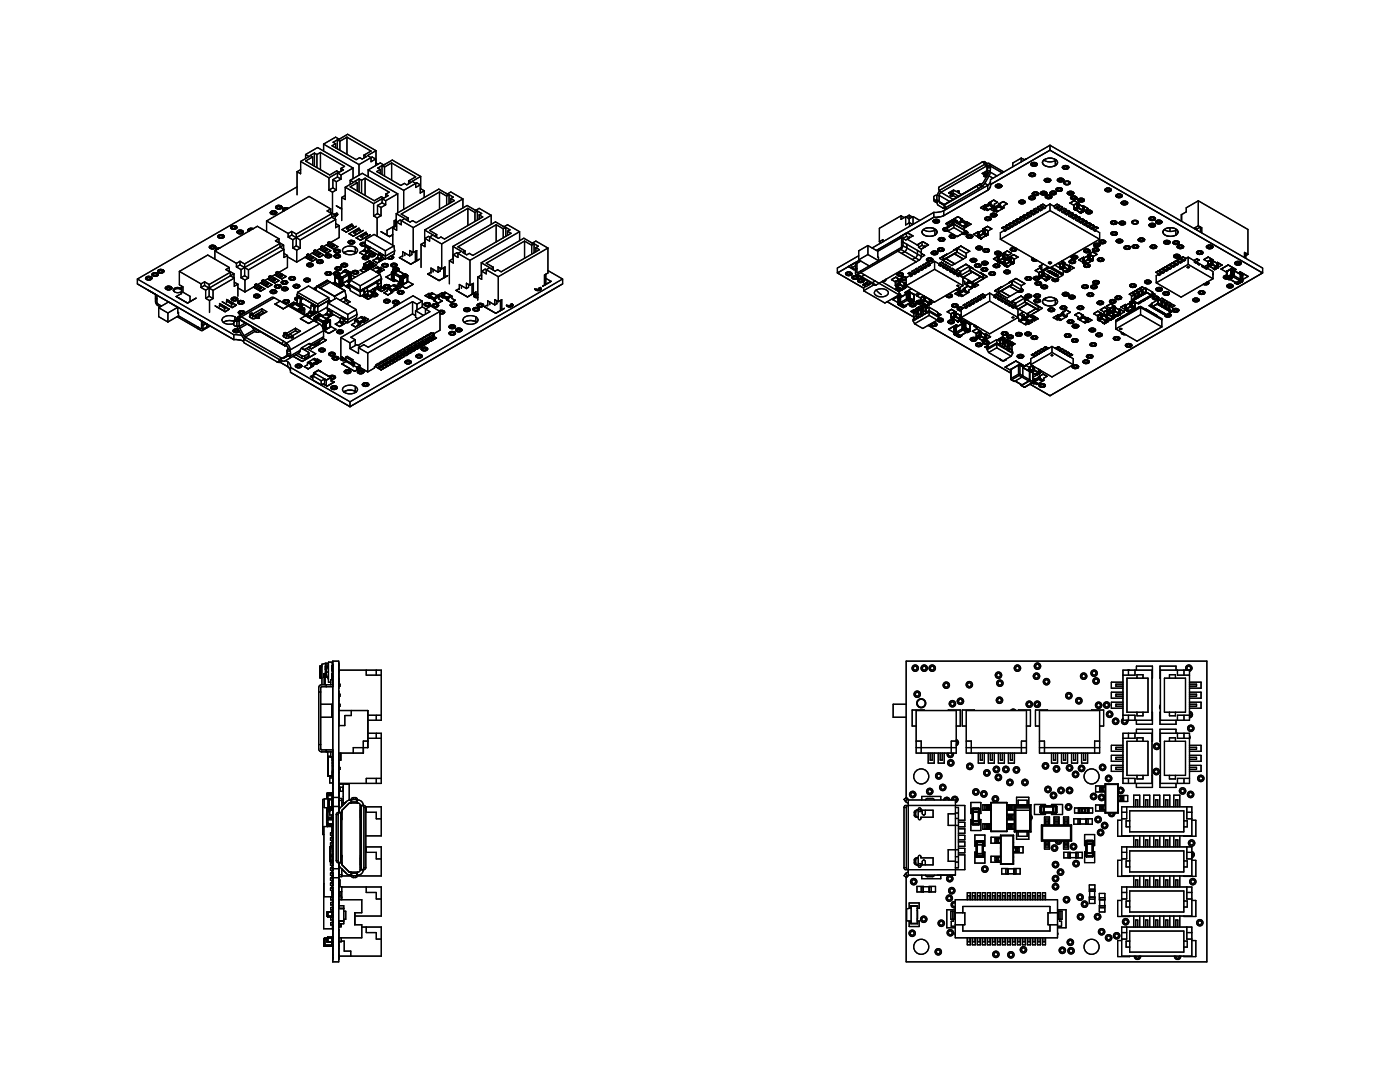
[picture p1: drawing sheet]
<svg xmlns="http://www.w3.org/2000/svg" width="279mm" height="216mm" viewBox="0 0 279 216" stroke-linecap="round" stroke-linejoin="round" font-family="sans-serif">
<g fill="none" stroke="#000" stroke-width=".25">
<path d="M59.3 34.3v4.6M59.3 37.3l-31.9 18.4M60 32.2v2.5l-.7-.4M60 32.2l5.6 3.3M60 33.9l-.7 .4M61 30.8l2.4-1.4 7.1 4.1M61 30.8v.8M61 30.8l.7 .4-1.7 1M62.4 31.3l-1.4 .8 4.8 2.8 1.4-.8 .5 .3 .8-.5-.4-.3M62.4 31.3v1.7M62.8 30.5l.4 .3M62.8 30.5l-.9 .5 .5 .3"/>
<path d="M62.8 30.5v2.7M63.2 30.8v2.6M64 30.4l-.8 .4M64 30.4l4.8 2.8-.7 .4M64 30.4v3.5M64.6 28.8l7 4M64.6 28.8l2.4-1.4 .7 .4 1.7-1 5.6 3.3M64.6 28.8v1.3M65.6 35.5v2.4M65.6 37.9l.8 .4M66.4 38.3v4.3M66.4 37.5l-.8 .4"/>
<path d="M66.4 37.5l.7 .4M66.4 35.9v1.6M66.4 35.9l.7 .4M67 28.7l-.7 .4 4.8 2.8 .7-.4 .5 .2 .8-.5-.5-.2M67 28.7v.8M67.1 37.9l-.7 .4M67.1 36.3v1.6M67.3 27.9l-.8 .5 .5 .3M67.3 27.9l.5 .3M67.3 27.9v1.8M67.3 35.3l.8 .4M67.3 35.3l-.9 .6"/>
<path d="M67.3 34.5l.8 .4M67.3 34.5l-1.7 1M67.3 34.5v.8M67.8 28.2v1.8M68.1 35.7l-1 .6M68.1 33.6v.6M68.1 34.9v.8M68.2 39.4v4.6M68.9 37.4v2.4l-.7-.4M68.9 37.4l5.7 3.2M68.9 39l-.7 .4M69.2 27.4l-1.4 .8"/>
<path d="M69.2 27.4l4.9 2.7-1.5 .9M69.2 27.4v3.4M69.9 36l.7 .4-1.7 1M69.9 36l2.4-1.4 7.1 4.1M69.9 36v.8M70.5 33.5v2.1M70.5 33.5l-2.4 1.4M71.3 36.5l-1.4 .8 4.8 2.8 1.4-.9 .5 .3 .9-.5-.5-.2M71.3 36.5v1.6M71.6 32.8v2.2M71.7 35.7l.5 .3M71.7 35.7l-.9 .5 .5 .3"/>
<path d="M71.7 35.7v2.6M72.2 36v2.6M72.6 31v.5M72.9 35.6l4.8 2.7-.7 .5M72.9 35.6l-.7 .4M72.9 35.6v3.4M73.5 33.9l7.1 4.1M73.5 33.9v1.4M73.5 33.9l2.4-1.4 .7 .4 1.7-1 5.6 3.3M75 31.7l-.7-.4-2.7 1.5M75 31.7v1.3M75 32.5l.5 .3"/>
<path d="M75 30.1l-1.7 .9 .8 .5v.8l.9-.6M75 32.5v.1M75 30.1v2.4M75.9 33.8l-.7 .4 4.8 2.8 .7-.4 .5 .3 .8-.5-.5-.3M75.9 33.8v.8M76.2 33l-.8 .5 .5 .3M76.2 33l.5 .3M76.2 33v1.8M76.3 39.6v.9M76.3 39.6l.7 .5M76.3 39.6l-1.7 1M76.7 33.3v1.8"/>
<path d="M77 38.8v.5M78.2 32.5l4.8 2.8-1.5 .8M78.2 32.5l-1.5 .8M78.2 32.5v3.4M79.4 38.7l-2.4 1.4M79.4 38.7v3.8M80.6 38v3.8M81.5 36.1v.6M83.9 36.9v1.6l.8-.4M83.9 36.9l-.7-.4-2.6 1.5M83.9 37.7l.8 .4M83.9 35.2v2.5"/>
<path d="M83.9 35.2l-1.6 1 .7 .4v.8l.9-.5M83.9 37.7h.1M84.7 38.1v1.3M87.7 38.3l-7.6 4.4 1.4 .8M87.7 38.3l1.4 .8M87.7 38.3v3.4M89.1 39.1v1.8M89.6 38.8l.9 .5-.5 .3M89.6 38.8l-.5 .3M89.6 38.8v1.8M90 39.6l.7 .4-7.7 4.4-.7-.4-.5 .3-.8-.5 .5-.3M90 39.6v.8"/>
<path d="M92.4 39.7l-2.4-1.4-.7 .4-1.7-1-8.5 4.9M92.4 39.7v1.8M92.4 39.7l-9.9 5.7M186.3 39.7l.2 .5 .3 .1M186.3 39.7l.4 .3M186.7 40l.1 .3M187 39l.4 .1M187 40l.4 .1M187 39a.5 .5 0 0 0-.7 .3v.4M187 40h-.3M187 39v1M187.4 39.1h.1"/>
<path d="M187.4 39v1.2M187.4 39l2.1 1.2M187.5 38l.3 .4M187.5 38.1l-.5 .9M187.8 38.4l2.4 1.4M187.8 38.4l-.4 .6M189.3 38.5l.6 .3M189.9 38.8l-.2 .3h.4M189.9 38.4v.4M190.1 38.6l-.2 .1M190.1 38.6v.5M190.2 38.5v.5"/>
<path d="M190.2 39l-.1 .1M190.2 39l.7 .4M190.2 38.5l1.1 .7M190.2 38.5l-.1 .1M190.5 38l-.9 .5h-.3M191.2 38.1v.3M191.2 38.4l.7 .4M191.4 38.3l.1-.1-.2-.1-.4 .1-.6-.3-1 .6M191.4 38.3l-.2 .1M191.4 38.1v.2M195 37.1l-6.5 3.8M195 37.1l.3 .5"/>
<path d="M195.3 37.6l-6.5 3.8M195.4 36.8l-.4 .3M195.4 36.8l.4 .5M195.6 36.7l-.2 .1M195.6 36.7h.2M195.6 36.7l-7.1 4.1M195.8 37.3l-.5 .3M195.8 36.7l.1 .1M195.9 36.8v.4M195.9 37.2l-.1 .1M196 37.2h-.1M196 37.2l.4 .2"/>
<path d="M196 32.4l-8.5 4.9a.5 .5 0 0 0 0 .7M196 32.4l.4 .2M196 32.4l.5-.2 .2 .3M196 34.6l.6 .3M196.4 32.6l.1 .2M196.5 32.8l.3 .4M196.5 32.8l-9 5.2M196.5 36.6l-.5 .6M196.5 36.6l.7 .3M196.6 34.9l-.2 .3h.4M196.6 34.5v.4M196.7 32.5l.1 .2"/>
<path d="M196.7 32.5l-.3 .1M196.8 34.8h-.2M196.8 34.8v.4M196.8 33.2l.2 .1M196.8 33.2l-9 5.2M196.8 32.7v.5M196.9 35.1h.1M196.9 35.1l-.1 .1M196.9 34.6l-.1 .2M196.9 34.6l.3 .2M196.9 34.6v.5M197 34h.1"/>
<path d="M197 34l-1 .6M197 34.2l.2 .2M197 33.2h.1M197 34.2h.1M197 33.2v1M197 34.2l-.7 .4h-.3M197 33.1l-.2 .1M197 34v.2M197 34l.6 .1M197.1 33v.1M197.1 33l-.1 .2M197.1 33h.6v.2"/>
<path d="M197.1 33.5l-.1 .5M197.1 33.1v.4M197.1 33.1l.6 .1M197.1 33.5h.6M197.1 37v1M197.1 37l-8.8 5.1M197.1 38l-8.8 5M197.2 34.4h.1M197.2 34.4l-.1 .5-.9 1.5-.3 .4M197.4 32.6l.2 .4M197.4 32.6l-.6 .1M197.4 35.1l.8 .5"/>
<path d="M197.4 35.1l-.9 1.5M197.4 32.6l2.9 1.7M197.6 34.3l-.2 .8M197.6 34.2v.1M197.6 34.2l-.4 .2M197.6 34.3l1.4 .8M197.6 34.1v.1M197.7 36.8l-.2 .7-.4 .5M197.7 36.2l-.6 .8M197.7 36.8a1.15 1.15 0 0 1-.6 1.2M197.7 33.2l2.3 1.3M197.7 33.5l-.1 .6"/>
<path d="M197.7 33.2v.3M198.3 39.9l.8 .5M198.3 39.9h.1M198.3 39.9l-.9 .6M198.7 37.1a.73 .73 0 0 0 1.2 0M198.7 37.1a.73 .73 0 0 1 1.2 0M198.7 37.1h.1M198.9 37.1l.3 .2h.4M198.9 37.1l.4-.2 .4 .2M198.9 37.1l.4 .2 .4-.2M199.6 37v.3M199.7 37.1l-.1 .2"/>
<path d="M199.9 37.1h.1M203.8 31.6v.7M203.8 31.6l.7 .3M203.8 31.6l-1.7 .9v.8M204.8 31.7h.1M204.8 31.7l-.3 .2M205.3 39.5a.73 .73 0 0 0 1.3 0M205.3 39.5a.73 .73 0 0 1 1.3 0M205.3 39.5h.1M205.4 34.9a.73 .73 0 0 0 1.2 0M205.4 34.9a.73 .73 0 0 1 1.2 0M205.4 34.9h.1"/>
<path d="M205.6 39.5l.2 .2 .4-.1M205.6 39.5l.3-.2 .4 .2M205.6 39.5l.3 .2 .4-.2M205.6 34.9l.3 .2 .4-.1M205.6 34.9l.4-.3 .4 .3M205.6 34.9l.4 .2 .4-.2M205.7 32.8a.73 .73 0 0 0 1.3 0M205.7 32.8a.73 .73 0 0 1 1.3 0M205.7 32.8h.1M206 32.8l.2 .2 .4-.1M206 32.8l.4-.2 .4 .2M206 32.8l.4 .2 .4-.2"/>
<path d="M206 38.7a.73 .73 0 0 0 1.3 0M206 38.7a.73 .73 0 0 1 1.3 0M206 38.7h.1M206.2 39.3v.3M206.3 38.7l.2 .2 .4-.1M206.3 38.7l.4-.3 .3 .3M206.3 38.7l.4 .2 .3-.2M206.3 34.7v.3M206.3 39.5l-.1 .1M206.4 34.9l-.1 .1M206.6 39.5h.1M206.6 32.6v.3"/>
<path d="M206.6 34.9h.1M206.8 32.8l-.2 .1M206.9 38.5v.3M207 32.8h.1M207 38.7l-.1 .1M207.3 38.7h.1M207.6 38.5a.73 .73 0 0 0 1.3 0M207.6 38.5a.73 .73 0 0 1 1.3 0M207.6 38.5h.1M207.9 38.5l.2 .2h.4M207.9 38.5l.4-.2 .4 .2M207.9 38.5l.4 .3 .4-.3"/>
<path d="M208 32.4a1.79 1.79 0 0 0 2.6 .6M208 32.4a1.8 1.8 0 0 1 3-.3l.1 .3M208 32.4a1.8 1.8 0 0 0 3 .3l.1-.3M208.3 31.9a2.27 2.27 0 0 0 2.3 .2M208.4 36a.73 .73 0 0 0 1.3 0M208.4 36a.73 .73 0 0 1 1.3 0M208.4 36h.1M208.5 38.4v.3M208.6 39.3a.73 .73 0 0 0 1.3 0M208.6 39.3a.73 .73 0 0 1 1.3 0M208.6 39.3h.1M208.7 38.5l-.2 .2"/>
<path d="M208.7 36l.2 .2 .4-.1M208.7 36l.4-.2 .3 .2M208.7 36l.4 .2 .3-.2M208.9 39.3l.2 .2 .4-.1M208.9 39.3l.4-.2 .4 .2M208.9 39.3l.4 .2 .4-.2M208.9 38.5h.1M209.3 35.8v.3M209.4 36l-.1 .1M209.5 39.1v.3M209.5 29l-11.8 6.8v1M209.5 29v1"/>
<path d="M209.5 29l42.5 24.5v1M209.5 30l42.5 24.5M209.5 30l-11.8 6.8M209.6 38.5a.73 .73 0 0 0 1.2 0M209.6 38.5a.73 .73 0 0 1 1.2 0M209.6 38.5h.1M209.7 39.3l-.2 .1M209.7 36h.1M209.8 38.5l.2 .2h.5M209.8 38.5l.4-.2 .4 .2M209.8 38.5l.4 .2 .4-.2M209.9 39.3h.1"/>
<path d="M210.5 38.3v.4M210.6 38.5l-.1 .2M210.6 32.1v.9M210.8 37.8a.73 .73 0 0 0 1.2 0M210.8 37.8a.73 .73 0 0 1 1.2 0M210.8 37.8h.1M210.8 31.9l-.2 .2M210.8 38.5h.1M211 37.8l.2 .2h.5M211 37.8l.4-.2 .4 .2M211 37.8l.4 .2 .4-.2M211 35.9a.73 .73 0 0 0 1.3 0"/>
<path d="M211 35.9a.73 .73 0 0 1 1.3 0M211 35.9h.1M211.1 32.4l-.5 .6M211.3 35.9l.2 .2h.4M211.3 35.9l.4-.2 .4 .2M211.3 35.9l.4 .3 .4-.3M211.7 37.7v.3M211.8 37.8l-.1 .2M211.9 35.8v.3M212 37.8h.1M212 33.4a.73 .73 0 0 0 1.3 0M212 33.4a.73 .73 0 0 1 1.3 0"/>
<path d="M212 33.4h.1M212.1 35.9l-.2 .2M212.3 33.4l.2 .2h.4M212.3 33.4l.4-.2 .3 .2M212.3 33.4l.4 .2 .3-.2M212.3 36.5l.4 .3h.7M212.3 36.5a.75 .75 0 0 1 1.3 0M212.3 36.5a.75 .75 0 0 0 1.3 0M212.3 35.9h.1M212.4 36.5a.58 .58 0 0 0 1 0M212.4 36.3v.2M212.9 33.2v.4"/>
<path d="M213 38.5a.73 .73 0 0 0 1.3 0M213 38.5a.73 .73 0 0 1 1.3 0M213 38.5h.1M213 33.4l-.1 .2M213.3 38.5l.2 .2h.4M213.3 38.5l.4-.2 .3 .2M213.3 38.5l.4 .3 .3-.3M213.3 33.4h.1M213.3 36.3l-.5-.1-.4 .3M213.3 36.3l.1 .2M213.3 36.2v.1M213.4 36.6v.2"/>
<path d="M213.4 36.3v.2M213.6 36.5l-.2 .3M213.7 39.5a.73 .73 0 0 0 1.2 0M213.7 39.5a.73 .73 0 0 1 1.2 0M213.7 39.5h.1M213.9 39.5l.2 .2 .5-.1M213.9 39.5l.4-.2 .4 .2M213.9 39.5l.4 .2 .4-.2M213.9 38.4v.3M214 38.5l-.1 .2M214.3 38.5h.1M214.6 39.3v.3"/>
<path d="M214.7 39.5l-.1 .1M214.9 39.5h.1M215.1 39.9a.73 .73 0 0 0 1.3 0M215.1 39.9a.73 .73 0 0 1 1.3 0M215.1 39.9h.1M215.4 39.9l.2 .2h.4M215.4 39.9l.4-.2 .4 .2M215.4 39.9l.4 .3 .4-.3M216 39.8v.3M216.2 39.9l-.2 .2M216.4 39.9h.1M220.5 37.9a.73 .73 0 0 0 1.3 0"/>
<path d="M220.5 37.9a.73 .73 0 0 1 1.3 0M220.5 37.9h.1M220.8 37.9l.2 .2 .4-.1M220.8 37.9l.3-.2 .4 .2M220.8 37.9l.3 .2 .4-.2M221.4 37.7v.3M221.5 37.9l-.1 .1M221.8 37.9h.1M222.7 39.1a.73 .73 0 0 0 1.3 0M222.7 39.1a.73 .73 0 0 1 1.3 0M222.7 39.1h.1M223 39.1l.2 .2 .4-.1"/>
<path d="M223 39.1l.3-.2 .4 .2M223 39.1l.3 .2 .4-.2M223.6 38.9v.3M223.7 39.1l-.1 .1M224 39.1h.1M27.4 55.7v1l19.3 11.1M27.4 55.7l19.3 11.1M29.1 55.5a.73 .73 0 0 1 1.2 0M29.1 55.5a.73 .73 0 0 0 1.2 0M29.1 55.5h.1M29.4 55.4l.4-.1 .2 .1a.34 .34 0 0 1-.3 .3 .34 .34 0 0 1-.3-.3zM29.6 57.9h.1"/>
<path d="M30 55.4v.3M30.3 55.5h.1M30.3 54.8a.73 .73 0 0 1 1.3 0M30.3 54.8a.73 .73 0 0 0 1.3 0M30.3 54.8h.1M30.6 54.7l.4-.1 .3 .1a.34 .34 0 0 1-.3 .3 .34 .34 0 0 1-.4-.3zM31 58.7v1.5a1.2 1.2 0 0 0 .9 1M31 59.5l.3 .1M31 58.7h.1M31.2 54.6v.3M31.3 58.9l.1 1.6 .8 .6M31.5 54.1a.73 .73 0 0 1 1.2 0"/>
<path d="M31.5 54.1a.73 .73 0 0 0 1.2 0M31.5 54.1h.1M31.6 54.8h.1M31.8 54l.4-.1 .2 .1a.34 .34 0 0 1-.3 .3 .34 .34 0 0 1-.3-.3zM32.4 54v.3M32.7 54.1h.1M33 57.5a.73 .73 0 0 1 1.3 0M33 57.5a.73 .73 0 0 0 1.3 0M33 57.5h.1M33.3 57.4l.4-.1 .3 .1a.34 .34 0 0 1-.4 .3 .34 .34 0 0 1-.3-.3zM33.9 57.3v.3M34.3 57.5h.1"/>
<path d="M34.7 58v.1M35.2 59.2h.1M35.2 59.2l2.2 1.3M35.8 54.2v2.6l.7 .4v1.1l1.4 .8v1M35.8 54.2l4.3 2.4M36.1 57.5l-.7-.1a.62 .62 0 0 0-.7 .7l.8 .3 .7-.2M36.1 57.5l.1 .1M36.1 57.5v.3M36.2 57.9l-.6-.3a.78 .78 0 0 0-.9 .4M36.2 58.6l-1 .6M36.2 57.1v1.5M39.1 59.5l-1.7 1"/>
<path d="M40.1 57.4l.9 .5M40.1 56.6v.8M40.8 56.2l-.7 .4M40.8 57l-.7 .4M40.8 56.2l.9 .6M40.8 56.2v.8M40.8 57l1.7 .9M41 57.9v1.6M41 59.5l.8 .5M41.7 59.1l-.7 .4M41.7 56.8v2.3M41.7 59.1l.8 .5"/>
<path d="M41.8 49.3a.73 .73 0 0 1 1.3 0M41.8 49.3a.73 .73 0 0 0 1.3 0M41.8 49.3h.1M41.8 60v2.4M42.1 49.2l.4-.1 .3 .1a.34 .34 0 0 1-.4 .3 .34 .34 0 0 1-.3-.3zM42.5 59.6l-.7 .4M42.5 57.9v1.7M42.7 49.1v.4M42.9 50.1v1.6M42.9 50.1l4.3 2.4M43.1 49.3h.1M43.1 49.8v.1"/>
<path d="M43.1 49.8h.1M43.5 47.2a.73 .73 0 0 1 1.2 0M43.5 47.2a.73 .73 0 0 0 1.2 0M43.5 47.2h.1M43.6 49.6l-.2 .1M43.8 47.1l.4-.1 .3 .1a.34 .34 0 0 1-.4 .3 .34 .34 0 0 1-.3-.3zM43.9 49.5l-.5 .1-.3 .2M44.4 47v.3M44.7 47.2h.1M45.2 59.7l2 1.2M45.5 59.9l-.3 .2M45.8 53.4l-4.3-2.5-5.7 3.3"/>
<path d="M45.8 53.4l-.7 .4 .9 .5M45.8 54.1l.9 .5M45.8 53.4v.7M45.8 54.1h-.1M46 54.3l-4.3 2.5M46 54.3v.7l.8 .5M46 45.4a.73 .73 0 0 1 1.3 0M46 45.4a.73 .73 0 0 0 1.3 0M46 45.4h.1M46.2 59.5l.6-.2 .6 .2a.59 .59 0 0 1-.6 .5 .59 .59 0 0 1-.6-.5zM46.3 45.3l.4-.1 .3 .1a.34 .34 0 0 1-.3 .3 .34 .34 0 0 1-.4-.3zM46.5 59.6l.4-.1 .3 .1a.34 .34 0 0 1-.4 .3 .34 .34 0 0 1-.3-.3z"/>
<path d="M46.7 54.6l-5.7 3.3M46.7 54.6v.8M46.8 55.5v1.6l.7-.4M46.8 55.5l-4.3 2.4M46.8 56.3l.7 .4M46.8 59.5l-.4 .2M46.9 45.2v.3M47.1 59.5v.3M47.2 53.3l.9 .5M47.2 52.5v.8M47.3 45.4h.1M47.3 46.3a.73 .73 0 0 1 1.3 0"/>
<path d="M47.3 46.3a.73 .73 0 0 0 1.3 0M47.3 46.3h.1M47.4 59.7h.1M47.5 57.4l1.4 .9M47.5 56.7v2.4M47.6 46.2l.4-.1 .3 .1a.34 .34 0 0 1-.4 .3 .34 .34 0 0 1-.3-.3zM47.9 52.9l1.7 .9M47.9 52.1l.9 .6M47.9 52.1l-.7 .4M47.9 52.9l-.7 .4M47.9 52.1v.8M48.1 53.8v1.6"/>
<path d="M48.1 55.4l.8 .5M48.2 46.1v.3M48.6 46.3h.1M48.8 55l-.7 .4M48.8 55l.8 .5M48.8 52.7v2.3M48.9 55.9v2.4M49.5 45.9l.1 .3M49.5 45.9h.1M49.6 53.8v1.7M49.6 55.5l-.7 .4M50.3 45.7l-.5 .1v.3"/>
<path d="M50.5 45.6h-.6l-.4 .3M50.6 57.3l1.4 .8M50.6 59.1a.73 .73 0 0 1 1.3 0M50.6 59.1a.73 .73 0 0 0 1.3 0M50.6 59.1h.1M50.9 56.8l1 .6M50.9 57.1l1 .6M50.9 56.8l.2-.2 1.7 1M50.9 57.1l-2 1.2M50.9 56.8v.3M50.9 58.9l.4-.1 .3 .2a.34 .34 0 0 1-.3 .3 .34 .34 0 0 1-.4-.4zM51.5 58.9v.3"/>
<path d="M51.9 57.4l.2-.2v.3l-.2 .2M51.9 57.4v.3M51.9 59.1h.1M52 56.5l1.4 .8M52 58.1h.1M52.3 56l1 .5M52.3 56.3l1 .6M52.3 56.3l-.9 .5M52.3 56l.3-.2 1 .6M52.3 56v.3M52.8 57.6l-.8 .5M52.8 57.6h.1"/>
<path d="M53.2 44.1l4.3 2.5M53.2 44.1v2.1M53.3 56.5v.4M53.4 55.7l1.4 .8M53.4 57.3h.1M53.6 56.4l.7 .4M53.6 56.4v.3l-.3 .2M53.6 56.4l-.3 .1M53.7 55.2l1 .5M53.7 55.5l1 .6M53.7 55.2l.3-.2 1.7 1M53.7 55.5l-.9 .5"/>
<path d="M53.7 55.2v.3M53.9 58.2a.73 .73 0 0 1 1.3 0M53.9 58.2a.73 .73 0 0 0 1.3 0M53.9 58.2h.1M54 42.4a.73 .73 0 0 1 1.2 0M54 42.4a.73 .73 0 0 0 1.2 0M54 42.4h.1M54.3 58.1l.4-.1 .2 .1a.34 .34 0 0 1-.3 .3 .34 .34 0 0 1-.3-.3zM54.3 56.8l-.9 .5M54.3 56.8h.1M54.3 42.3l.4-.1 .2 .2a.34 .34 0 0 1-.3 .3 .34 .34 0 0 1-.3-.4zM54.7 55.7l.3-.1v.3l-.3 .2"/>
<path d="M54.7 55.7v.4M54.7 59.4h-.5l-6.7 3.8M54.7 59.4l9.1 5.2M54.7 59.4l-6.5 3.8M54.8 57.1a.73 .73 0 0 1 1.3 0M54.8 57.1a.73 .73 0 0 0 1.3 0M54.8 57.1h.1M54.8 54.8l1.4 .9M54.8 56.5h.1M54.8 58.1v.3M54.9 42.3v.3M55 41.3a.73 .73 0 0 1 1.3 0"/>
<path d="M55 41.3a.73 .73 0 0 0 1.3 0M55 41.3h.1M55.1 57l.4-.1 .3 .2a.34 .34 0 0 1-.4 .3 .34 .34 0 0 1-.3-.4zM55.1 54.3l.3-.1 1.7 1M55.1 54.3l1 .6M55.1 54.7l1 .5M55.1 54.7l-.8 .5M55.1 54.3v.4M55.2 58.2h.1M55.2 42.4h.1M55.3 41.2l.4-.1 .3 .2a.34 .34 0 0 1-.4 .3 .34 .34 0 0 1-.3-.4zM55.7 56l-.9 .5"/>
<path d="M55.7 56h.1M55.7 47.6v.8M55.7 47.6l-4.3-2.4-8.5 4.9M55.7 47.6l-.7 .5 .9 .5M55.7 48.4l.9 .5M55.7 48.4h-.1M55.7 57v.3M55.9 48.6v.7l.8 .5M55.9 48.6l-7.1 4.1M55.9 41.2v.3M56.1 57.1h.1M56.1 54.9l.3-.1v.3l-.3 .1"/>
<path d="M56.1 54.9v.3M56.1 56.4a.73 .73 0 0 1 1.3 0M56.1 56.4a.73 .73 0 0 0 1.3 0M56.1 56.4h.1M56.2 57.6a.73 .73 0 0 1 1.3 0M56.2 57.6a.73 .73 0 0 0 1.3 0M56.2 57.6h.1M56.2 55.7h.1M56.3 41.3h.1M56.4 41.8l.2 .3M56.4 41.8h.1M56.5 56.2h.3l.3 .1a.34 .34 0 0 1-.3 .3 .34 .34 0 0 1-.3-.4z"/>
<path d="M56.5 57.5l.4-.1 .3 .2a.34 .34 0 0 1-.4 .3 .34 .34 0 0 1-.3-.4zM56.6 48.9v.8M56.6 48.9l-8.5 4.9M56.7 50.6l.7 .4M56.7 49.8v1.6l.7-.4M56.7 49.8l-7.1 4M57 56.2v.3M57.1 55.2l-.9 .5M57.1 55.2h.1M57.1 57.5v.3M57.3 41.7h.1M57.3 41.7h-.6l-.1 .1 .2 .2"/>
<path d="M57.4 51v2.4l-1.7 .9M57.4 51.2l1.8 1.1M57.4 56.4h.1M57.5 57.6h.1M57.5 47.3l.9 .5M57.5 46.6v.7M57.5 41.6a.81 .81 0 0 0-1.1 .2M57.7 55.6a.73 .73 0 0 1 1.3 0M57.7 55.6a.73 .73 0 0 0 1.3 0M57.7 55.6h.1M58 55.4l.4-.1 .3 .2a.34 .34 0 0 1-.4 .3 .34 .34 0 0 1-.3-.4zM58.2 46.2l-.7 .4"/>
<path d="M58.2 46.2v.7M58.2 46.2l.9 .5M58.2 46.9l1.7 1M58.2 46.9l-.7 .4M58.4 47.8v1.7M58.4 49.5l.8 .4M58.5 57.1a.73 .73 0 0 1 1.3 0M58.5 57.1a.73 .73 0 0 0 1.3 0M58.5 57.1h.1M58.6 55.4v.3M58.8 59.6l.5 .4M58.8 59.6h.1"/>
<path d="M58.9 57l.3-.1 .3 .1a.34 .34 0 0 1-.3 .3 .34 .34 0 0 1-.3-.3zM59 55.6h.1M59.1 49.1l-.7 .4M59.1 46.7v2.4M59.1 49.1l.8 .4M59.2 49.9v2.4M59.3 58.8l4.1 2.4 2.3-1.3M59.3 58.8l.1 .7M59.3 58.8h.1M59.4 59.3h-.3l-.3 .3M59.4 58.3l4 2.4M59.4 58.3l-.1 .5"/>
<path d="M59.4 58.3l2.2-1.2 4 2.3M59.4 59.4l-.3 .2 .2 .2M59.4 59.4l-.1 1M59.4 59.4l.6 .3M59.4 56.9v.4M59.5 59.2l-.1 .2M59.5 59.2l.6 .3M59.7 59.1l-.2 .1M59.8 57.1h.1M59.9 49.5l-.7 .4M59.9 47.9v1.6M60 59.7l-.2 1.1"/>
<path d="M60.1 59.5l-.1 .2M60.1 59.5l.2-.1-.4 1.7M60.7 55.9a.73 .73 0 0 1 1.2 0M60.7 55.9a.73 .73 0 0 0 1.2 0M60.7 55.9h.1M60.9 51.3l1.4 .8M61 55.8l.4-.1 .2 .1a.34 .34 0 0 1-.3 .3 .34 .34 0 0 1-.3-.3zM61.2 50.8v.4M61.2 50.8l.3-.1 1.7 1M61.2 51.2l-2 1.1M61.2 51.2l1 .5M61.2 50.8l1 .6"/>
<path d="M61.2 52.9a.73 .73 0 0 1 1.3 0M61.2 52.9a.73 .73 0 0 0 1.3 0M61.2 52.9h.1M61.5 52.7l.4-.1 .3 .2a.34 .34 0 0 1-.3 .3 .34 .34 0 0 1-.4-.4zM61.6 55.7v.3M61.9 55.9h.1M62.1 52.7v.3M62.2 51.4v.3M62.2 51.4l.3-.2v.4l-.3 .1M62.3 50.5l1.4 .8M62.3 52.1h.1M62.5 52.9h.1"/>
<path d="M62.6 50.3l1 .6M62.6 50.3l-.8 .5M62.6 50v.3M62.6 50l.3-.1 1 .5M62.6 50l1 .6M62.9 57.6l.2 .2M62.9 57.6v.2M63.2 57.5l-.3 .1M63.2 51.7l-.9 .4M63.2 51.7h.1M63.2 52.2a.73 .73 0 0 1 1.3 0M63.2 52.2a.73 .73 0 0 0 1.3 0"/>
<path d="M63.2 52.2h.1M63.2 57.2l-.7 .4M63.2 57.1l-.1 .8M63.2 57.1l3.6 2.1 2-1.2M63.3 57.1h-.1M63.3 57.1h.1M63.3 57.1l3.5 2M63.5 52.1l.4-.1 .3 .1a.34 .34 0 0 1-.4 .3 .34 .34 0 0 1-.3-.3zM63.6 50.6v.3M63.7 49.7l1.4 .8M63.7 51.3h.1M63.9 50.4l.7 .4"/>
<path d="M63.9 50.4v.3l-.3 .2M63.9 50.4l-.3 .2M64 49.2l.3-.2 1.7 1M64 49.5l-.8 .5M64 49.5l1 .6M64 49.2l1 .6M64 49.2v.3M64.1 52.1v.3M64.5 52.2h.1M64.6 50.8l-.9 .5M64.6 50.8h.1M64.9 54.6a.73 .73 0 0 1 1.3 0"/>
<path d="M64.9 54.6a.73 .73 0 0 0 1.3 0M64.9 51.1a.73 .73 0 0 1 1.3 0M64.9 51.1a.73 .73 0 0 0 1.3 0M64.9 51.1h.1M64.9 54.6h.1M65 49.8v.3M65 49.8l.3-.2v.3l-.3 .2M65.1 48.9l1.5 .8M65.1 50.5h.1M65.2 54.5l.4-.1 .3 .1a.34 .34 0 0 1-.4 .3 .34 .34 0 0 1-.3-.3zM65.2 50.9l.4-.1 .3 .2a.34 .34 0 0 1-.4 .3 .34 .34 0 0 1-.3-.4zM65.3 55.9v.1"/>
<path d="M65.3 56l-2 1.1M65.3 55.9l-2 1.2M65.3 55.9l3.5 2.1M65.4 48.4l1 .6M65.4 48.4l.3-.2 1.7 1M65.4 48.7l1 .6M65.4 48.7l-.8 .5M65.4 48.4v.3M65.5 56.1l-2 1.2M65.6 56.1h.1M65.6 56.1h-.1M65.6 59.4l-2.2 1.3"/>
<path d="M65.6 59.4l.1 .5M65.7 59.9l.4 .2M65.7 59.9l-.1 .5M65.7 59.9h.1M65.8 50.9v.3M65.8 54.4v.3M65.9 56.3l-2 1.2M65.9 56.3h.1M66 50l-.9 .5M66 50h.1M66 41.7v.7M66 41.7l-.7 .4 .9 .5"/>
<path d="M66 42.4l.9 .5M66 41.7l-4.3-2.5-8.5 4.9M66 42.4l-.1 .1M66.2 51.1h.1M66.2 54.6h.1M66.2 42.6l-7.1 4.1M66.2 42.6v.7l.8 .5M66.4 49v.3M66.4 49l.3-.2v.3l-.3 .2M66.5 54.6a.73 .73 0 0 1 1.3 0M66.5 54.6l.5 .4M66.5 54.6h.1"/>
<path d="M66.6 49.7h.1M66.7 51.1a.73 .73 0 0 1 1.2 0M66.7 51.1a.73 .73 0 0 0 1.2 0M66.7 50.1a.73 .73 0 0 1 1.2 0M66.7 50.1a.73 .73 0 0 0 1.2 0M66.7 50.1h.1M66.7 51.1h.1M66.8 59.1v.6M66.8 56.3l.1 .2M66.8 55.2l.1 .1M66.8 56.3l.1 .1M66.8 56.3l-.4 .3"/>
<path d="M66.8 55.2v1.1M66.9 56.2v.2M66.9 56.4l.1 .1M66.9 56.4v.1M66.9 55.3l.8 .5M66.9 55.3v1.1M66.9 56.4l.8 .5M66.9 53.6a.73 .73 0 0 1 1.3 0M66.9 53.6a.73 .73 0 0 0 1.3 0M66.9 53.6h.1M66.9 42.9v.9M66.9 42.9l-8.5 4.9"/>
<path d="M66.9 55l-.1 .2M66.9 55h.1M66.9 56.5l.9 .5M67 42.6l-.4 .2M67 50l.4-.1 .3 .1a.34 .34 0 0 1-.4 .3 .34 .34 0 0 1-.3-.3zM67 51l.4-.1 .3 .1a.34 .34 0 0 1-.4 .3 .34 .34 0 0 1-.3-.3zM67 43.8v1.6l.7-.4M67 44.6l.7 .4M67 43.8l-7.1 4.1M67 42.9v-.3l.1 .2-.2 .2M67 55l-.1 .3M67 55l.9 .5"/>
<path d="M67.1 41.1l1.1 .6M67.2 42.5l.2 .3M67.2 53.5l.4-.1 .3 .1a.34 .34 0 0 1-.4 .3 .34 .34 0 0 1-.3-.3zM67.3 54.8h.1M67.3 54.8l-.4 .2M67.4 42.8l-.5 .3M67.4 42.8h.1M67.4 54.8l.9 .6 .1 1.3M67.4 54.8l-.2 .1M67.4 54.8l-.4 .2M67.4 49.2l-.8 .5M67.4 49.2h.1"/>
<path d="M67.4 54.5l.1 .1-.1 .2M67.4 54.5h-.6v.2l.4 .1M67.4 54.5v.3M67.6 50v.3M67.6 50.9v.4M67.7 45v2.4l-1.7 1M67.7 56.9h.3M67.7 55.8h.3M67.7 56.9l.1 .1M67.7 55.8v1.1M67.8 57h.2M67.8 53.4v.4"/>
<path d="M67.8 54.6v.1M67.8 54.6h.1M67.9 55.5l.1 .3M67.9 55.5l-.2 .3M67.9 50.1h.1M67.9 51.1h.1M68 56.9v.1M68 55.8v1.1M68.1 52.9a.73 .73 0 0 1 1.3 0M68.1 52.9a.73 .73 0 0 0 1.3 0M68.1 52.9h.1M68.2 53.6h.1"/>
<path d="M68.3 45.8h.1M68.3 45.8l.8 .5M68.4 56.7l-.4 .3M68.4 56.7l-.2 .1M68.4 56.6l.3 .2M68.4 56.7l-.4 .2M68.4 52.8l.4-.1 .3 .1a.34 .34 0 0 1-.4 .3 .34 .34 0 0 1-.3-.3zM68.5 54.2v.1M68.5 54.1h.1M68.5 54.1v.1M68.6 59.5l1.3 .7M68.6 49.5a2.03 2.03 0 0 1 2.7 .2 1.1 1.1 0 0 1-1.5 1.1 1.08 1.08 0 0 1-1.4-1.1z"/>
<path d="M68.6 54.1l-.1 .1M68.6 54.1l.9 .5M68.7 54.2l-1.2 .7M68.7 56.8l-.9 .6M68.7 56.8h.1M68.7 54.2l.7 .4M68.8 58h.1M68.8 58l-2 1.1M68.8 58l.3 1.2M68.9 53.9h.2M68.9 53.9h.1M68.9 53.9l-.4 .2"/>
<path d="M68.9 57.1h.1M68.9 57.1l.9 .5M69 52.7v.4M69 53.9l-.1 .1M69 53.9l.1 .1M69 53.9l-.4 .2M69 53.9l.8 .5M69.1 53.9h-.1M69.1 53.9l.9 .5M69.1 46.3h.1M69.1 59.2l-1.2 .7M69.1 59.2v.2l-.3 .2"/>
<path d="M69.2 45.4v.3M69.2 45.4l.3 .2M69.2 56.1l.4 .2M69.3 57l.3 .2M69.3 57v.2M69.4 52.9h.1M69.4 54.6l.2 .3M69.4 54.6l-1.5 .9M69.5 45.6v.3M69.5 54.6l.1 .2M69.5 48.3a.73 .73 0 0 1 1.3 0M69.5 48.3a.73 .73 0 0 0 1.3 0"/>
<path d="M69.5 48.3h.1M69.6 55.8l-1.2 .8M69.6 54.9v.9M69.6 56.3h.1M69.6 55.8l-1.2 .7M69.6 54.9l-1.6 .9M69.6 57.4l.2 .1M69.6 56v.1M69.6 56h-.1l.1 .1M69.6 56.9l.3 1.1 2 1.1M69.6 56.7l-.7 .4M69.6 56.9l2.3 1.3 .5-.3"/>
<path d="M69.6 54.8v1.2M69.6 56.7v.2M69.6 56.7l.3-.8 2 1.1M69.6 56.8l-.3 .2M69.7 46.6l.8 .5M69.7 46.6h.1M69.7 57.1l-.1 .1M69.7 57.2h-.1M69.8 56.3l-.1 .2M69.8 48.2l.4-.1 .3 .1a.34 .34 0 0 1-.4 .3 .34 .34 0 0 1-.3-.3zM69.8 56.2l-.2 .1M69.8 54.4l.2 .2"/>
<path d="M69.8 54.4l-.3 .2M70 54.4l.1 .1M70 54.4h-.2M70 55.8h-.2M70 55.6v.2M70 54.6l-.4 .2M70 54.6v1.2M70 55.8l-.4 .2M70.1 55.7l-.1 .2v-.1M70.1 54.5l-.1 .1M70.1 55.7l-.1 .1M70.1 54.8l.8 .5"/>
<path d="M70.1 54.5v1.2M70.2 44.7l-1.9 1.1M70.3 54.3a.73 .73 0 0 1 1.2 0M70.3 54.3a.73 .73 0 0 0 1.2 0M70.3 54.3h.1M70.4 48.2v.3M70.5 45l-.3-.2-1 .6M70.5 45v.3M70.5 45l-1 .6M70.5 47.1h.1M70.6 54.2l.4-.1 .3 .1a.34 .34 0 0 1-.4 .4 .34 .34 0 0 1-.3-.4zM70.6 46.2l.3 .2"/>
<path d="M70.6 46.2v.3M70.8 48.3h.1M70.9 46.4v.3M70.9 50.3a2.27 2.27 0 0 0-2.3 .2M70.9 50.3l.2 .2M70.9 49.3v1M71.1 45.2l-2 1.1M71.1 47.5l.8 .4M71.1 47.5h.1M71.2 54.2v.3M71.5 54.3h.1M71.7 45.5l-2 1.1"/>
<path d="M71.8 50.4l.8 .5M71.8 50.4h.1M71.9 45.8l-.3-.2-1 .6M71.9 45.8v.3M71.9 45.8l-1 .6M71.9 53.9h.1M71.9 57v2.1M71.9 53.9l.7 .4M71.9 48.7l.3 .4h.7M71.9 48.7h.1M71.9 47.9h.1M72 47l.3 .2"/>
<path d="M72 47v.4M72.2 59l1.3 .7M72.3 47.2v.3M72.3 51.4a.73 .73 0 0 1 1.3 0M72.3 51.4a.73 .73 0 0 0 1.3 0M72.3 51.4h.1M72.5 53.6l.7 .4v-.2M72.5 53.4v.2M72.5 53.4l.7 .4M72.5 46l-2 1.1M72.5 50.2v-.2l.6 .3M72.5 57.8l.3 .5"/>
<path d="M72.5 57.8l-.1-.1v.2l.2 .2 .1 .9 .2 .3M72.6 52.7l1.4 .8 1.2-.6M72.6 50.9h.1M72.6 54.3h.1M72.6 58.7l-.7 .4M72.6 51.3l.4-.1 .3 .1a.34 .34 0 0 1-.3 .4 .34 .34 0 0 1-.4-.4zM72.8 49.8l-1 .6M72.8 49.8l-.1 .1 .6 .3M72.8 49.8l.5 .3M72.8 48.6h.1M72.8 48.6l-.4-.1-.2 .2 .2 .2h.4M72.8 48.6v.3"/>
<path d="M72.8 58.9l.2 .2M72.8 58.3v.6M72.8 48.7l4.1 2.4 1.9-1.1M72.8 48.7l.1 .7M72.9 48.4h-.7l-.3 .3M72.9 49.3l-.1 .5M72.9 49.3l.6 .3M73 57.4l.1 .1M73 59.1l.2 .2M73 47.8l1.7-1 3.9 2.3M73 47.8l-.2 .9M73 47.8l3.9 2.2"/>
<path d="M73 49.2l-.1 .1M73 49.2l.6 .3M73.1 46.3l-2 1.2M73.1 50.3v.2M73.1 57.5l.3 .5M73.1 57.5l-.6 .3M73.1 53.5l.2-.1-.3-.1-.5 .3M73.2 51.3v.3M73.2 59.3v.2M73.3 50.2l-.2 .1M73.3 46.6v.3M73.3 46.6l-.3-.1-1 .5"/>
<path d="M73.3 46.6l-1 .6M73.3 49l-.3 .2M73.3 50.1v.1M73.4 53.6l.1-.1 .2 .2M73.4 58.6l.1 .2M73.4 58l-.6 .3M73.4 58v.6M73.4 58.6l-.6 .3M73.5 53h.1M73.5 59.7h.1M73.5 53l.7 .4M73.5 49.6l-.2 .5"/>
<path d="M73.5 58.8l.3 .2M73.5 58.8l-.5 .3M73.6 49.8l.4 .3M73.6 49.5l-.1 .1M73.6 49.5l.3-.2-.5 1.1M73.6 49.8l1.9 1.1M73.6 51.4h.1M73.6 53.8l-.7-.4-1 .5M73.6 53.8h.1M73.6 50.9a.73 .73 0 0 1 1.3 0M73.6 50.9a.73 .73 0 0 0 1.3 0M73.6 50.9h.1"/>
<path d="M73.6 52.9h.1M73.7 52.9h.1M73.7 52v.6l.7 .4v-.5l-1.1 .6v.6l-.7-.4v-.6M73.7 52l1.5 .9M73.7 52l-1.1 .7M73.8 52.8h.1M73.8 59.1l.4 .2M73.8 59v.2M73.8 59l-.6 .3M73.9 52.5l.7 .4M73.9 52.5l-1.4 .9M73.9 52.5v.3l.7 .4v-.3"/>
<path d="M73.9 50.7l.4-.1 .3 .2a.34 .34 0 0 1-.4 .3 .34 .34 0 0 1-.3-.4zM73.9 46.8l-2 1.1M74 50.1l-1.4 .8M74 50.1h.1M74.1 58.8a.73 .73 0 0 1 1.3 0M74.1 58.8a.73 .73 0 0 0 1.3 0M74.1 58.8h.1M74.2 59.3l-.7 .4M74.2 53.4h.1M74.2 59.3h.1M74.4 57.7l.2 .1M74.4 58.7l.4-.1 .3 .1a.34 .34 0 0 1-.4 .3 .34 .34 0 0 1-.3-.3z"/>
<path d="M74.4 52h.1M74.4 52l.9 .5M74.5 50.7v.3M74.6 43.1l.7 .4M74.6 40.6v2.5M74.6 57.8l.1 .1-.2 .2h-.3l-.3-.1M74.6 57.8v.3M74.6 52.9l-1.4 .9M74.6 57.6l.3 .3M74.9 50.9h.1M74.9 57.4l1.2 .8M74.9 57.9a.78 .78 0 0 1-1.2 .2"/>
<path d="M74.9 57.9h.1M75 58.7v.3M75.1 56.4l.2 .1 .1 1 .2 .3M75.1 53.4l.7 .5M75.1 54.3l.9-.5v.3l-.6 .4M75.1 51.6l-.7 .4M75.1 51.5v.2M75.1 51.5l.6 .3M75.1 56.4l-1.9 1.1M75.2 52.9h.1M75.2 56.2l.3 .5M75.2 56.2h-.1v.2"/>
<path d="M75.3 43.5v3.6M75.3 51.4l-.2 .1M75.3 51.4l.6 .3M75.3 52.5h.1M75.3 57.2l-1.9 1.1M75.3 42.6l.7 .4M75.3 41l.7 .4M75.3 41v1.6M75.3 42.6l-.7 .5M75.4 51.3l-.1 .1M75.4 51.3l.5 .3M75.4 58.8h.1"/>
<path d="M75.5 57.3l.1 .3M75.5 56.7v.6M75.5 50.8l-.1 .5M75.5 50.8l.6 .3M75.6 50.7l-.1 .1M75.6 50.7l.6 .3M75.6 54.3h.2M75.6 55.8l.2 .1M75.6 57.6l.3 .2M75.7 51.8v.2M75.8 53.5l.1-.1 .8 .4M75.8 55.9l.3 .5"/>
<path d="M75.8 54.3h.1M75.8 55.9l-.6 .3M75.9 51.7l-.2 .1M75.9 54.7l-2-1.1-4.3 2.5M75.9 54.7l.2 .9M75.9 54.7l-4 2.3M75.9 50.5l-.3 .2M75.9 51.6v.1M75.9 57.8v.2M76 46.2l1.7 1M76 43l-.7 .5M76 41.4v1.6"/>
<path d="M76.1 57l.1 .3M76.1 53.6l-1.1 .6M76.1 56.4l-.6 .3M76.1 53.6v.5l-.4 .1M76.1 56.4v.6M76.1 53.6l-.7-.4-1.1 .6M76.1 57l-.6 .3M76.1 51.1l-.2 .5M76.1 55.6l-4.2 2.4-2.3-1.3M76.1 55.6v.2M76.1 58.2h.1M76.1 55.8l-.2 .2"/>
<path d="M76.1 55.8l-.1 .4M76.2 51.3l.5 .3M76.2 51l.2-.2-.4 1.1M76.2 51l-.1 .1M76.2 51.3l.7 .4M76.2 57.3l.3 .1M76.2 57.3l-.6 .3M76.2 52.9a.73 .73 0 0 1 1.3 0M76.2 52.9a.73 .73 0 0 0 1.3 0M76.2 52.9h.1M76.3 40.5l-1 .5M76.3 40.5l.7 .4"/>
<path d="M76.5 57.4v.2M76.5 57.6l.4 .2M76.5 57.4l-.6 .4M76.5 52.8l.4-.1 .3 .2a.34 .34 0 0 1-.4 .3 .34 .34 0 0 1-.3-.4zM76.6 57.1a.73 .73 0 0 1 1.2 0M76.6 57.1l.3 .4h.6M76.6 57.1h.1M76.6 58.4h.1M76.6 58.4l.8 .5M76.7 53.8l-.9 .5M76.7 51.6h.1M76.7 53.8h.1"/>
<path d="M76.7 51.6l-1.4 .9M76.9 57.8l-.8 .4M76.9 57.8h.1M76.9 60l.4-.1 .3 .1a.34 .34 0 0 1-.4 .3 .34 .34 0 0 1-.3-.3zM76.9 57l.4-.1 .3 .2a.34 .34 0 0 1-.4 .3 .34 .34 0 0 1-.3-.4zM76.9 50v1.7M77 40.9l-1 .5M77 40.1v.8M77.1 55.3h.1M77.1 55.3l1.5 .9M77.1 52.8v.3M77.3 58l-.7 .4"/>
<path d="M77.3 57.6l.7 .4M77.3 57.6v.5M77.4 58.9h.1M77.5 57v.3M77.5 59.9v.3M77.5 52.9h.1M77.6 57.4l.7 .5M77.7 47.2h.1M77.8 57.1v.2M77.8 57.1h.1M77.9 51.1l.3 .1M78 58v.5l.3-.2"/>
<path d="M78 52.9a.73 .73 0 0 1 1.3 0M78 52.9a.73 .73 0 0 0 1.3 0M78 52.9h.1M78.1 58l1.2-.7v.3l-1.2 .8zM78.1 51l.4 .3M78.1 55.5l.1 .2M78.1 54.4l.1 .1M78.1 55.5l.1 .1M78.1 54.4v1.1M78.1 54.6l-1 .7M78.2 51.2l.1 .1-.2 .2h-.4l-.2-.1M78.2 51.2v.3"/>
<path d="M78.2 55.6l.1 .1M78.2 55.4v.2M78.2 55.6v.1M78.2 54.5v1.1M78.2 54.5l.3 .2M78.2 55.6l.3 .2M78.2 54.2l-.1 .2M78.2 54.2h.1M78.2 55.7l.4 .2M78.3 52.8l.4-.1 .3 .1a.34 .34 0 0 1-.4 .3 .34 .34 0 0 1-.3-.3zM78.3 58.3h.1M78.3 54.2l-.1 .3"/>
<path d="M78.3 58.3l-.9 .6M78.3 58.2v.1M78.3 54.2l.4 .2M78.4 46.8l-.7 .4M78.4 45.5v3.4M78.4 56.9l.7 .5M78.4 53.8a.73 .73 0 0 1 1.3 0M78.4 53.8l.1 .2M78.4 53.8h.1M78.5 51.3a.78 .78 0 0 1-1.2 .2M78.5 51.3h.1M78.5 55.8l.1 .1"/>
<path d="M78.5 55.8l.2 .1h-.1M78.5 54.7v1.1M78.6 49.1l-1.7 .9M78.6 49.1l.2 .9M78.6 55.7l1.2 .7-.3 .3M78.6 54.7v1M78.6 56.2h.1M78.6 55.7l1.2 .7M78.6 54.7l1.6 .9M78.7 54.4l-.2 .3M78.8 54.5l-.2 .2M78.8 54.5l1.5 .9"/>
<path d="M78.8 50l-.1 .7-1.8 1M78.9 52.7v.4M78.9 43.9v1.3M79 57.8v.1M79 56l-.4 .2M79.1 57l.2-.1 .7 .5M79.1 57.9h.1M79.1 53.7h.2M79.1 53.7h.1M79.1 53.7l-.9 .5M79.1 42.6l1.7 1-.7 .4v.8l-.9-.5M79.1 45.1h.1"/>
<path d="M79.1 43.8l-.4 .3v1l-1.5 .8v1M79.1 42.6v2.5M79.1 45.1l-.7 .4M79.2 44.3l.7-.4 2.6 1.5M79.2 44.3v1.6l-.8-.4M79.2 53.7l.1 .1M79.2 53.7l-.2 .1M79.2 53.7l.3 .2M79.2 53.7l-.9 .5M79.3 52.9h.1M79.3 53.7h-.1M79.3 53.7l.3 .2"/>
<path d="M79.3 53.6l.1 .2M79.3 53.6h-.4l-.2 .1v.2M79.3 53.6v.1M79.3 58.3a.73 .73 0 0 1 1.3 0M79.3 58.3a.73 .73 0 0 0 1.3 0M79.3 58.3h.1M79.4 57.2v.5l-.4 .2M79.4 57.2l-1.4 .8M79.4 57.2l-.7-.4-1.4 .8M79.5 54l1.2 .7M79.5 56.7l1.5 .9M79.5 56.7h.1"/>
<path d="M79.5 54l-.7 .5M79.5 53.9l.2 .1M79.5 53.9l-.8 .5M79.6 53.9h-.1M79.6 53.9l.1 .1M79.6 58.2l.4-.1 .3 .1a.34 .34 0 0 1-.3 .4 .34 .34 0 0 1-.4-.4zM79.7 53.8l-.1 .1M79.7 53.8h.1M79.7 54v.1M79.7 51.4h.1M79.7 51.4l2.3 1.3M79.8 56.5l.4 .3"/>
<path d="M79.8 56.5l.2 .1M79.8 56.5l.4 .2M80 57.4h.1M80 57.4l-.9 .5M80.2 56.7h.3M80.2 55.6h.3M80.2 56.7v.1M80.2 55.6v1.1M80.2 56.8h.2M80.2 58.2v.3M80.3 55.4l-.1 .2M80.3 55.4l.2 .2"/>
<path d="M80.4 51l-.7 .4M80.5 56.7l-.1 .1M80.5 55.6v1.1M80.6 58.3h.1M80.8 50.5v.5M80.8 54.7l.5 .2M80.8 54.7l-.9 .6-.1 1.2M80.8 54.7h.2M80.8 54.7l.4 .2M81 57.6h.1M81.2 54.9l.1 .2M81.2 54.9l-.9 .5"/>
<path d="M81.3 54.9l.1 .1M81.3 54.9h-.1M81.3 56.3l-.9 .5M81.3 56.1v.1M81.3 56.2l-.1 .1M81.3 56.2v.1M81.3 55.1l-.8 .5M81.3 56.2l-.8 .5M81.3 55.1v1.1M81.4 56.2l-.1 .1M81.4 55l-.1 .1M81.4 56.2h-.1"/>
<path d="M81.4 56.1l1 .6M81.4 55v1.2M81.5 43.5v.6M81.8 51l-1.4-.8v1M82 52.7h.1M82.2 50.2v.6l-.4 .2M82.4 56.7h.1M82.4 56.7l-1.4 .9M82.5 50.4l-.7-.4v1M82.5 50.4l.7-.4v2.1M82.5 45.4v5M82.9 50.1v2.1"/>
<path d="M83.7 51.7l-1.7 1M83.7 51.7h.1M84 48.8v4.6M84.7 45.9l1.7 1-.7 .4v.8l-.9-.5M84.7 48.4h.1M84.7 48.4l-.7 .4M84.7 45.9v2.5M84.8 47.6l.7-.4 2.6 1.5M84.8 47.6v1.6l-.8-.4M84.8 59l1 .5M84.8 59h.1M85.4 54.7l2.2 1.3"/>
<path d="M85.4 54.7h.1M85.5 58.8l.7-.4 1.4 .8M85.5 58.8l1.4 .8M85.5 58.8v.5l.3 .2M85.5 58.9l1.3 .8v.3l-1.3-.7zM85.8 59.5h.1M85.8 58.6l-.2-.1-.8 .5M85.8 59.4v.1M85.9 59.5h-.1M86 54.3l-.6 .4M86.4 53.7v.6M86.5 58.6l-.7 .5"/>
<path d="M86.5 59.8v.2M86.5 60l1 .5M86.6 59.9l-.1 .1M86.9 59.6v.5l-.4-.2M87.1 46.8v.6M87.3 59.1l-.7 .5M87.4 54.3l-1.4-.8v1M87.5 58.9h.1M87.5 58.9l.9 .5M87.6 59.7l.6 .3M87.6 59.2v.5M87.6 59.2l-.7 .4"/>
<path d="M87.6 56h.1M87.9 53.5v.6l-.5 .2M88.1 58.7l1.4 .8M88.1 58.7l.7-.4 1.4 .8M88.1 58.7v.5M88.1 53.7l-.7-.4v1M88.1 48.7v5M88.1 53.7l.7-.4v2M88.2 58.8l1.2 .8v.3l-1.2-.8zM88.4 59.4h.1M88.4 58.5l-.2-.1-.7 .5M88.4 59.3v.1"/>
<path d="M88.5 59.4h-.1M88.6 53.4v2.1M89.1 58.5l-.7 .4M89.2 59.8l.9 .6M89.2 59.7v.1M89.2 59.8h.1M89.3 55l-1.7 1M89.3 55h.1M89.5 59.5v.5M89.7 52v4.6M89.9 58.9l-.7 .5M90.2 59.1v.5l.7 .3"/>
<path d="M90.2 59.1l-.7 .4M90.4 49.2v2.4M90.4 51.6l-.7 .4M90.4 49.2l1.7 .9-.7 .5v.8l-.9-.6M90.4 51.6l.1 .1M90.5 50.8l.7-.4 2.6 1.5M90.5 50.8v1.7l-.8-.5M90.9 59.9l-.8 .5M90.9 59.9h.1M91 57.9l2.3 1.3M91 57.9h.1M91.7 57.6l-.7 .3"/>
<path d="M92.1 57v.5M92.8 50.1v.5M93.1 57.6l-1.4-.8v1M93.3 59.2h.1M93.4 41.6l-7.7 4.4 1.4 .8M93.4 41.6l1.4 .8M93.4 41.6v3.4M93.5 56.8v.5l-.4 .3M93.8 51.9v5M93.8 56.9l-.7-.4v1.1M93.8 56.9l.7-.4v2.1M94.2 56.7v2.1"/>
<path d="M94.5 59l.3 .3 .5 .1M94.5 59h.1M94.8 42.4v1.8M95 58.3l-1.7 .9M95 58.3h.1M95.3 42.1l.8 .5-.5 .3M95.3 42.1l-.5 .3M95.3 42.1v1.8M95.3 58.7h-.5l-.3 .3M95.3 58.8h-.3l-.2 .2 .2 .2h.3M95.3 55.3v4.6M95.6 42.9l.7 .4-7.6 4.4-.7-.4-.5 .3-.8-.5 .4-.3"/>
<path d="M95.6 42.9v.8M96.1 52.4l1.7 1-.8 .4v.8l-.9-.5M96.1 54.9h.1M96.1 54.9l-.8 .4M96.1 52.4v2.5M96.1 54.1l.7-.4 2.6 1.5M96.1 54.1v1.6l-.8-.4M98 43l-2.4-1.4-.7 .4-1.7-1-8.5 4.9M98 43l-9.9 5.7M98 43v1.8M98.5 53.3v.6M99 44.8l-7.6 4.5 1.4 .8"/>
<path d="M99 44.8l1.4 .9M99 44.8v3.5M99.4 55.2v5M99.9 59.9v2.1M100.4 45.7v1.8M100.9 45.4l.9 .5-.5 .2M100.9 45.4l-.5 .3M100.9 45.4v1.8M101.3 46.1l.7 .5-7.6 4.4-.7-.4-.5 .2-.9-.4 .5-.3M101.3 46.1v.9M103.7 46.2l-2.4-1.4-.7 .5-1.7-1-8.5 4.9M103.7 46.2v1.8"/>
<path d="M103.7 46.2l-9.9 5.7M104.7 48.1l-7.7 4.4 1.5 .8M104.7 48.1l1.4 .8M104.7 48.1v3.4M106.1 48.9v1.8M106.6 48.6l.8 .5-.5 .3M106.6 48.6l-.5 .3M106.6 48.6v1.8M106.7 57.6a.73 .73 0 0 0 1.3 0M106.9 49.4l.8 .4-7.7 4.4-.7-.4-.5 .3-.8-.5 .5-.3M106.9 49.4v.8M107 57.6l.2 .2h.4l.2-.2-.2-.1v.3"/>
<path d="M107.7 57.5l-.5 .3M107.8 57.4l.2 .2M108 57.6h.1M108.3 57.1h.1M108.9 55.5l1.1 .6M108.9 54.7v2.1M109.3 49.5l-2.4-1.4-.7 .4-1.7-1-8.4 4.9M109.3 54l3 1.7M109.3 49.5v5l-.6 .4v2M109.3 49.5l-9.9 5.7M110 56.1l-1.7 1M110 56.1h.1"/>
<path d="M112.3 55.7v1l-42.5 24.5M112.3 55.7l-42.5 24.5M167.1 54.5l5.3 3M168.8 54.6a.73 .73 0 0 0 1.2 0M168.8 54.6a.73 .73 0 0 1 1.2 0M168.8 54.6h.1M169 54.6l.2 .2h.5M169 54.6l.4-.2 .4 .2M169 54.6l.4 .2 .4-.2M169.3 53.2l1.1 .7 .3-.2M169.3 53.2h.1M169.7 54.5v.3"/>
<path d="M169.8 54.6l-.1 .2M170 54.6h.1M170 53.1v.3M170 53.4l.6 .4M170 55.4a.73 .73 0 0 0 1.3 0M170 55.4a.73 .73 0 0 1 1.3 0M170 55.4h.1M170.3 55.4l.2 .2 .4-.1M170.3 55.4l.4-.3 .3 .3M170.3 55.4l.4 .2 .3-.2M170.7 52.4h.1M170.7 53l-.7 .4"/>
<path d="M170.9 54.8l3.6 2.1h.3M170.9 55.2v.3M171 53.6l-.3 .2M171 55.4l-.1 .1M171.2 54.8h-.3M171.2 54.8l3.6 2.1M171.2 56a.73 .73 0 0 0 1.2 0M171.2 56a.73 .73 0 0 1 1.2 0M171.2 56h.1M171.3 55.4h.1M171.4 51.9l2.1 1.2M171.4 51l-4.3 2.5v1"/>
<path d="M171.4 56l.2 .2h.5M171.4 56l.4-.2 .4 .2M171.4 56l.4 .2 .4-.2M171.5 51.9l-4.4 2.6M171.8 54.4l-.6 .4M171.8 54.4l2.9 1.7M171.8 54.1v.3M171.8 52.1l-1.1 .6v1.8l.2 .3M172.1 55.9v.3M172.2 56l-.1 .2M172.2 56.8h.1M172.4 58l4.2 2.5 2.8-1.7"/>
<path d="M172.4 56h.1M172.5 54.8l-.9 .4M172.8 57.1l-.4 .3v.6M173 56.6l-.5 .4 .5-.3M173 56.7l.6 .1M173 56.6v.1M173 56.6l.6 .1M173.2 49l-1.8 1.1v1.8M173.2 49v1.8M173.2 49l2 1.1M173.2 50.8l-1.8 1.1M173.3 56.2l-1.1 .6"/>
<path d="M173.6 56.8l-.7 .4-.7-.4M173.6 56.7v.1M173.9 56.5l-.3 .2M174.4 56.8l-2 1.2M174.6 58.1a1.89 1.89 0 0 1 2.6 .1 .92 .92 0 0 1-1.1 1 1.32 1.32 0 0 1-1.6-.9zM174.7 56.1l-.9 .4M174.7 56.1l4.7 2.7M174.9 57.9l1 .9M175.2 50.1l.1 1.9-2.1-1.2M175.5 48.2l.4 .2M175.5 48.2l.7-.4v.4M176 56.2l3.4 2v.6"/>
<path d="M176.1 56.1l.5-.1zM176.8 55.7v.1M176.8 55.8l-.2 .2M176.8 55.8h.1M177.9 55.8l.8 .5M177.9 55.8h.1M178.2 59.8l1 .6M178.2 59.8h.1M178.7 57h.1M178.7 57.7l.1 .1M178.7 57.7h.1M178.7 56.9l.1 .1"/>
<path d="M178.7 56.9v.1M178.7 56.2v.1M178.7 56.2h.1M178.7 56.2v.8M178.8 56.1l-.1 .1M178.8 57l.2 .2M178.8 55.3l.9 .5M178.8 55.3h.1M178.8 55.3l-.9 .5M178.8 57h.1M178.9 57.1l.1 .1M179 57.7l.2 .2 .4-.1"/>
<path d="M179 57.7l.4-.2 .3 .2M179 57.7l.4 .2 .3-.2M179 57.2h.1M179 54.8a.73 .73 0 0 0 1.3 0M179 54.8a.73 .73 0 0 1 1.3 0M179 54.8h.1M179 57.2l.8 .4M179.2 49.8v.3l3.6 2.1M179.2 59.5v1.2M179.3 54.8l.2 .2 .4-.1M179.3 54.8l.4-.3 .3 .3M179.3 54.8l.4 .2 .3-.2"/>
<path d="M179.3 56.6l.1 .1M179.3 56.6h.1M179.3 55.9h.1M179.3 59.5v.1M179.3 59.5h-.1M179.3 56.6l-.6 .3M179.3 55.9l-.6 .3M179.3 55.9v.7M179.3 59.5v1.1M179.3 55.8h.1M179.3 55.8v.1M179.3 55.8l-.5 .3"/>
<path d="M179.3 59.4l-.1 .1M179.3 59.4v.1M179.3 57.3l-.5 .2-.1 .2M179.4 55.8v.1M179.4 55.8l-.1 .1M179.4 56.7l1.2 .8M179.4 56.7l-.6 .3M179.4 55.8l.3 .2M179.4 55.8h.1M179.4 58.5l.2 .1M179.4 56.6v.1M179.4 59.4l-.1 .1"/>
<path d="M179.4 56.6l1.3 .7M179.4 55.9l1.3 .7M179.4 55.9v.7M179.6 58.6l-.2 .2M179.6 58.6h.1M179.6 57.5v.3M179.6 47.2h.1M179.6 47.2l.3 .2M179.7 56l-.1 .8-.6 .4M179.7 59.2v1.2M179.7 59.2l-.4 .3M179.7 56l.8 .5"/>
<path d="M179.7 55.8v.2M179.7 55.8h.1M179.7 59.2h.1M179.7 59.2h.1h-.1M179.7 59.2l-.4 .2M179.7 58.9l.4 .2M179.7 58.9l-1.5 .9M179.7 58.9h.1M179.7 59.4v1M179.7 57.7l-.1 .1M179.8 49.8l-8 4.6M179.8 49.8l3.7 2.1"/>
<path d="M179.8 57.6v.1M179.8 57.6l.1 .1M179.8 57.6h.1M179.8 55.6l.4 .4 .7-.1M179.8 55.6h.1M179.8 57.7l.3 .1M179.8 43.1v.7l.9-.5M179.8 43.1l-4.3 2.5v2.6M179.8 43.1l.6 .3M179.9 57.7h-.1M179.9 47.4v1.8l-.1 .2-8.6 5-.2-.1v-1.8l-.3-.1M179.9 47.4l-4.7 2.7"/>
<path d="M179.9 48.5l.3-.2 3.7 2.1M179.9 54.6v.3M180 57.8l-.4 .2h-.5M180 57.7l.1 .1M180 57.8h.1zM180 54.8l-.1 .1M180 55.6l.3 .2h.4M180 55.6l.4-.2 .4 .2M180 55.6l.4 .2 .4-.2M180.1 57.7v.1M180.2 49l-.4 .8M180.2 47.2v1.8"/>
<path d="M180.2 49l3.7 2.2M180.3 54.8h.1M180.4 56.4l.1 .1M180.4 57.3l-.5 .4M180.4 56.4h.1M180.5 56.5h.1M180.5 56.5l-.1 .8M180.5 56.4v.1M180.5 56.4h-.1M180.5 56.4l.2 .2M180.6 58.4h.1M180.6 58.4l.3 .2"/>
<path d="M180.6 56.4l.3 .1M180.6 56.4h.1M180.6 56.4h-.1M180.6 56.6h.1M180.6 57.5h.1M180.7 56.6h.1M180.7 57.5l-.6 .3M180.7 55.5v.3M180.7 57.3l-.1 .2M180.7 57.4l-.1 .1M180.7 57.3v.1M180.7 56.6v.1"/>
<path d="M180.7 57.4v.1M180.7 56.6v.7M180.7 43.3v1.6l.8-.5M180.7 57.4h.1M180.7 56.6v.8M180.8 55.6l-.1 .2M180.9 57l5.6 3.3 5.7-3.3M180.9 47.2l.6 .3v-.3M180.9 46.8v.4M180.9 55.4l-.7-.1-.4 .3M180.9 58.5l.1 1.3 .9 .6M180.9 58.6l-1.2 .8"/>
<path d="M180.9 58.7l-1.2 .7M181 48.7a1.43 1.43 0 0 1-1 1.9M181.1 47.7l2.2 1.3v.4M181.1 46.4l1.1 .7M181.1 46.4h.1M181.1 58.4l-.2 .1M181.1 57.1l-.4 .3M181.2 54.6l.5 .3v.3l.4-.2v-.3M181.2 54.6h.1M181.3 59.5l.1 .2M181.3 58.3h.3M181.3 59.5h.3"/>
<path d="M181.3 58.3v1.2M181.3 59.5l-1.6 .9M181.3 58.3l-.4 .2M181.3 58.2l-.4 .3M181.3 58.2h.2M181.3 58.2v.1M181.4 59.7l.9 .5M181.4 59.7l-1.5 .9M181.4 42.9v1.6M181.4 42.9l.7 .4M181.4 42.9l-.6 .4M181.5 44.4v.8"/>
<path d="M181.5 44.4l.7 .4M181.5 58.2l.1 .1M181.5 58.2l.9 .5M181.6 59.5l-.2 .2M181.6 59.5l.8 .4M181.6 58.3l.8 .5M181.6 58.3v1.2M181.6 54.4l.5 .3M181.6 54.4l-.4 .2M181.6 54.4h.1M181.9 57.6l-1.3 .8M182 54.2l.4 .3v.3l.4-.2v-.4l-1.9 1.2v1.6"/>
<path d="M182 54.2h.1M182.2 47.1l-1.4 .8-.6-.3 .7-.4M182.2 47.1h.1M182.2 43.2v1.6M182.2 43.2l1.4 .8M182.2 43.2l-.8 .5-.7-.4M182.3 58.7l.1 .1M182.3 54l.5 .3M182.3 54l-.3 .2M182.3 54h.1M182.4 58.7l.1 .2M182.4 58.7v.1"/>
<path d="M182.4 59.9l-.1 .3M182.4 58.8v.2M182.4 59.9l.1 .1M182.4 58.8l.1 .1M182.4 58.8v1.1M182.5 58.9v1.1M182.7 53.8l.5 .2M182.7 53.8h.1M182.8 52.2l-8 4.7M182.9 59h.1M182.9 59l.8 .5M183 53.6h.1"/>
<path d="M183 53.6l.5 .3M183 53.6l-.3 .2M183.1 50a1.43 1.43 0 0 1-1 1.8M183.2 54.1l-.4 .2M183.2 54l.3-.2v.4l-.3 .2zM183.3 49.4l.6 .3M183.3 58.4l-.8 .5M183.4 53.4l.5 .2M183.4 53.4h.1M183.5 51.9l-.7 .3M183.6 58.6l-.7 .4M183.7 53.1h.1"/>
<path d="M183.7 53.1l.5 .4M183.7 53.1l-.3 .3M183.7 60h-.6l-.3 .3M183.7 59.5v1M183.8 59.4v.1M183.8 59.4l-.1 .1M183.8 59.4v.7M183.8 59.4h.1M183.9 53.6l.3-.2v.4l-.3 .2zM183.9 53.7l-.4 .2M183.9 51.2l-.4 .7M183.9 49.7v1.5"/>
<path d="M183.9 50.6l.6 .4M184 46.3a1.79 1.79 0 0 0 2.6 .6M184 46.3a1.8 1.8 0 0 1 2.9-.3l.1 .3M184 46.3a1.8 1.8 0 0 0 2.9 .3l.1-.3M184 49l-.7 .4M184 49l.6 .3v-.3M184 48.6v.4M184.1 52.9h.1M184.1 52.9l.5 .3M184.2 48.2h.1M184.2 48.2l-1.2 .7M184.2 48.2l1.1 .7"/>
<path d="M184.3 45.8a2.27 2.27 0 0 0 2.3 .1M184.3 59.8l.1 .1M184.3 59.8h.2M184.3 59.1h.2v.7M184.3 59.8l-.5 .3M184.3 59.1v.7M184.3 59.1l-.5 .3M184.3 59v.1M184.3 59l-.5 .4M184.4 59h-.1M184.4 59.9l1.3 .8M184.4 59.9l-.6 .4"/>
<path d="M184.4 52.7l.6 .3M184.4 52.7l-.3 .2M184.4 52.7h.1M184.5 59.8l-.1 .1M184.5 59.8l1.2 .8M184.5 51l-.6 .3M184.5 51h.1M184.6 53.3l-.4 .2M184.6 53.2l.3-.2v.4l-.3 .2zM184.7 59.2v.8l-.7 .4M184.7 59.3l.8 .4M184.8 52.5h.1"/>
<path d="M184.8 52.5l.5 .3M184.9 51.8a.73 .73 0 0 0 1.3 0M184.9 51.8a.73 .73 0 0 1 1.3 0M184.9 51.8h.1M185.1 52.3l.6 .3M185.1 52.3h.1M185.1 52.3l-.3 .2M185.2 51.8l.2 .2h.4M185.2 51.8l.3-.2 .4 .2M185.2 51.8l.3 .3 .4-.3M185.3 52.9l-.4 .2M185.3 48.9l-1.4 .8"/>
<path d="M185.3 48.9h.1M185.5 59.7h-.1M185.5 59.7v.7M185.6 52.6l-.3 .2M185.6 52.6v.3l-.3 .2v-.3M185.7 59.8v.1M185.7 59.8h.1M185.7 59.8l.1 .8M185.8 51.7v.3M185.9 50.5a.73 .73 0 0 0 1.2 0M185.9 50.5a.73 .73 0 0 1 1.2 0M185.9 50.5h.1"/>
<path d="M185.9 51.8l-.1 .2M186.1 50.5l.3 .2 .4-.1M186.1 50.5l.4-.3 .4 .3M186.1 50.5l.4 .2 .4-.2M186.2 51.8h.1M186.2 44.1a.73 .73 0 0 0 1.3 0M186.2 44.1a.73 .73 0 0 1 1.3 0M186.2 44.1h.1M186.3 45.6l.2 .1v.3M186.4 43.4l-11.5 6.6M186.4 42.4l-12.3 7.1M186.4 42.4v1"/>
<path d="M186.5 44.1l.2 .2h.4M186.5 44.1l.4-.2 .3 .2M186.5 44.1l.4 .3 .3-.3M186.5 52.1l5.7 3.3v1.6M186.5 52.1l-.9 .6M186.5 53.7l-5.6 3.3M186.5 52.1v1.6M186.5 53.7l5.7 3.3M186.6 45.9v1M186.7 45.8l-.1 .1M186.8 50.3v.3M186.9 50.5l-.1 .1"/>
<path d="M187 46.3l-.4 .6M187 40.3l.2 .7 1.5 .8M187 40.3h-.2M187.1 44v.3M187.1 50.5h.1M187.1 49.8a.73 .73 0 0 0 1.3 0M187.1 49.8a.73 .73 0 0 1 1.3 0M187.1 49.8h.1M187.2 44.1l-.1 .2M187.3 47.8a.73 .73 0 0 0 1.2 0M187.3 47.8a.73 .73 0 0 1 1.2 0M187.3 47.8h.1"/>
<path d="M187.4 49.8l.2 .2h.4M187.4 49.8l.4-.2 .4 .2M187.4 49.8l.4 .2 .4-.2M187.4 40.1h.1M187.4 40.2l.1 .2 .9 .5M187.4 40.2l1.1 .6M187.4 40.1l-.4 .2M187.5 44.1h.1M187.5 51.6h.1M187.5 47.8l.3 .2 .4-.1M187.5 47.8l.4-.3 .4 .3M187.5 47.8l.4 .2 .4-.2"/>
<path d="M187.9 52.3l-.5 .3M187.9 52.3l.3 .2M187.9 52.3h.1M188 49.7v.3M188.2 49.8l-.2 .2M188.2 47.6v.3M188.2 45.8l.3 .3h.6M188.2 45.8h.1M188.2 52.5l-.5 .3v.3l-.3-.2v-.3M188.2 52.5h.1M188.3 51.2l2.7-1.6v.7l-2.7 1.5zM188.3 47.8l-.1 .1"/>
<path d="M188.3 41l.3 .5 .2-.1M188.3 43l-1.1 .3-.8 .1M188.3 42.1l-1.1 .3h-.8M188.3 42.1v.9M188.4 40.9l-.1 .1M188.4 49.8h.1M188.5 40.8l-.1 .1M188.5 40.9l-.2 .1M188.5 40.9l.3 .5M188.5 40.8h.1M188.5 45.6v.3l.2 .1 .4-.1-.4 .1-.2-.3 .2-.1h.4zM188.5 47.8h.1"/>
<path d="M188.6 52.7l-.5 .3v.4l.4 .2v-.4l.5-.3M188.6 52.7l.4 .2M188.6 52.7h.1M188.6 41.4l-.5 .1M188.7 41.4l.4 .2M188.8 44.6h.1M188.8 44.6l.3 .2M188.8 51.6l1.8 1.1M188.8 59a.73 .73 0 0 0 1.3 0M188.8 59h.1M188.8 58.9v.1M188.9 50.9h-.1"/>
<path d="M188.9 50.7l-1.4 .9M188.9 50.7h.1M188.9 50.7l.1 .1M189 52.9h.1M189.1 59l.2 .2h.4M189.1 59l.3-.2 .4 .2M189.1 59l.3 .2 .4-.2M189.1 45.1l.1 .3M189.1 45.5l1.3-.8 2.1 1.2M189.1 45.5v.6M189.1 44.7v.4M189.1 45.4v.1"/>
<path d="M189.1 45.4l-.6 .1-.3 .3M189.1 45.7v.2M189.1 45.2v.2M189.1 45.9h.1M189.1 46.1l1.9 1.1M189.3 52.6h.1M189.3 58.7h.5l.3 .3M189.3 53.1l-.5 .3v.4l.4 .2v-.4l.5-.2M189.3 53.1l.4 .3M189.3 53.1h.1M189.5 47.2a.73 .73 0 0 0 1.2 0M189.5 47.2h.1"/>
<path d="M189.7 53.4h.1M189.7 58.9v.3M189.7 47.2l.3 .2 .4-.1M189.7 47.2l.4-.3 .4 .3M189.7 47.2l.4 .2 .4-.2M189.8 59l-.1 .2M190 53.6l-.5 .3v.3l.4 .2v-.4l.5-.2M190 53.6l.4 .2M190 53.6h.1M190.1 44.5l.1 .3M190.1 44.2v.3M190.1 44.2l-1 .5"/>
<path d="M190.1 44.5l-1 .6M190.1 59h.1M190.1 44.1v.1M190.1 44.1h.1M190.1 44.1l-1 .6M190.2 43.8l.8 .5-.2 .1M190.2 43.8h.1M190.2 43.8l-1.4 .8M190.2 44.2v.4M190.2 44.2v.1M190.3 49.9h.1M190.3 49.9l.1 .1"/>
<path d="M190.4 44.2v1.2M190.4 45.4l1.8 1.1M190.4 45.4l-1.3 .7M190.4 44.2l2 1.2M190.4 44.2l-.2 .1M190.4 46.8l-.6 .1-.3 .3M190.4 53.8h.1M190.4 47v.3M190.4 43.7h.1M190.4 43.7l.6 .4M190.5 49.8v.1M190.5 50.6l1.7 1.1"/>
<path d="M190.5 47.2l-.1 .1M190.6 58.6h.1M190.6 58.6l.8 .4 .1-.1M190.7 47v.2M190.7 54h.1M190.7 54l-.5 .3M190.7 54l.4 .2M190.7 47.2h.1M190.7 44.4h.1M191 53.8l.7 .4M191 53.8h.1M191 44.5l1.4 .8 .7-.4"/>
<path d="M191 44v.5M191 50.3l1.8 1M191 50.3l-2.8 1.7v-.9M191 50.3v-.8l1.8 1M191.1 56.9l.2 .1-.2 .1zM191.1 54.2l-.5 .3v.3l-.4-.2v-.4M191.1 54.2h.1M191.2 43.2l.9 .6M191.2 43.2h.1M191.2 43.2l-.8 .5M191.3 58.3l1.3-.7v.3l-1.3 .7zM191.3 57.6l-.3 .1"/>
<path d="M191.3 57.5v.1M191.4 57.4l-.1 .2zM191.4 54.4l-.5 .3v.3l.4 .2v-.3l.4-.3M191.4 54.4l.3 .1M191.4 54.4h.1M191.5 58.5l.7 .5M191.5 58.1h.1M191.5 58.1l-.9 .5M191.6 58.1l-.4 .2v.5M191.6 58.1h.1M191.6 57.3l.1 .2M191.7 57.5l-.4 .3h-.5"/>
<path d="M191.7 57.5h.1M191.7 54.2v.8M191.7 55l2.8 1.6 2.5-1.4M191.7 44.1l1.4 .8M191.7 44.1l-.7 .4M191.8 49.1l-1.5 .8M191.8 49.1h.1M191.8 49.1l1.7 1M191.8 44.9l-.1 .1M191.8 43.7l1.3 .8v.3l-1.3-.7zM191.9 45.1h.1M192 44.2l-.7 .5"/>
<path d="M192.1 43.8h-.1M192.1 43.8v.1M192.1 43.8l-.4-.2v.5M192.2 56l.3 .2M192.2 46.5l.6 .1M192.2 46.5l-1.2 .7M192.3 57.6v.1M192.3 45.3l.1 .1M192.4 58l.7 .5M192.4 45.4l.1 .5M192.4 46.4l-1.4 .8M192.4 46.4l-.2 .1"/>
<path d="M192.5 46.2l.3 .1 .1 .2-.1 .1 .1-.3zM192.5 46.1l.4 .1 .2 .2M192.5 45.9l-.1 .5M192.5 56.6l1.4 .9 .7-.5M192.5 56.1v.5M192.5 55.5l-.3 .2M192.6 45.2l.2 .1M192.6 57.9l.7 .5M192.6 57.9l-1.4 .9M192.6 57.5v.4M192.8 52.7l-1.8 1.1M192.8 52.7h.1"/>
<path d="M192.8 52.7l1.4 .9M192.8 46.3v.3M192.8 45.3l-.3 .2M192.8 45.3h.1M192.8 44.2v.1M192.8 44.2l-.1 .1M192.8 44.2l.3 .2v.5M192.8 51.3l-2.8 1.7-2.5-1.4M192.8 50.5v.8M192.9 44.2l.9 .5M192.9 44.2h.1M192.9 44.7l-.7 .5"/>
<path d="M192.9 44.2h-.1M192.9 47.2a.73 .73 0 0 0 1.2 0M192.9 47.2a.73 .73 0 0 1 1.2 0M192.9 47.2h.1M193.1 47.2l.3 .2 .4-.1M193.1 47.2l.4-.3 .4 .3M193.1 47.2l.4 .2 .4-.2M193.1 46.4a.79 .79 0 0 1-1.1 .2M193.1 46.4h.1M193.2 57.1l-.9 .6M193.2 57.1l.8 .4M193.2 57.1h.1"/>
<path d="M193.2 56.2l1.4 .8M193.2 56.2l-.7 .4M193.2 55.9v.3M193.3 55.9v.3l1.3 .7v-.3M193.3 58.4l-1.4 .8-.7-.4M193.3 57.9v.5M193.5 54l-1.8 1M193.5 54l2.8 1.6v-.8M193.5 54v-.9l-1.8 1.1M193.5 56.3l-.7 .5M193.5 50.1h.1M193.5 50.1l-.7 .4"/>
<path d="M193.5 53.3l2.7 1.5v.7l-2.7-1.6zM193.6 51.9a.73 .73 0 0 0 1.3 0M193.6 51.9a.73 .73 0 0 1 1.3 0M193.6 51.9h.1M193.8 47v.3M193.8 44.7l-.8 .5-.2-.1M193.8 44.7h.1M193.9 47.2l-.1 .1M193.9 51.9l.2 .2h.4M193.9 51.9l.4-.2 .4 .2M193.9 51.9l.4 .3 .4-.3M194 57.5h.1"/>
<path d="M194 57.5l-.7 .4M194 59.9l.5 .3M194 59.9l-.4 .2M194 59.9h.1M194 54.2l-1.7 1.1M194 53.5v.1M194.1 47.2h.1M194.2 53.6h.1M194.2 53.6h-.1M194.3 46.8h.1M194.3 46.8l.8 .4M194.4 59.7h.1"/>
<path d="M194.4 59.7l.4 .3M194.4 56.8l-.7 .5M194.5 53a.73 .73 0 0 0 1.3 0M194.5 53a.73 .73 0 0 1 1.3 0M194.5 53h.1M194.5 51.8v.3M194.6 56.6v.4M194.7 51.9l-.2 .2M194.7 56.5l.6 .4M194.7 59.5l.5 .3M194.7 59.5l-.3 .2M194.7 59.5h.1"/>
<path d="M194.7 53l.3 .2h.4M194.7 53l.4-.2 .4 .2M194.7 53l.4 .2 .4-.2M194.8 49.5a.73 .73 0 0 0 1.2 0M194.8 49.5a.73 .73 0 0 1 1.2 0M194.8 49.5h.1M194.8 60l.4-.2v.3l-.4 .2zM194.9 51.9h.1M195 49.5l.3 .2 .4-.1M195 49.5l.4-.2 .4 .2M195 49.5l.4 .2 .4-.2M195.1 59.3h.1"/>
<path d="M195.1 59.3l.5 .3M195.1 47.2v.1M195.1 46.5v.7M195.1 47.2l.1 .1M195.1 47.3h.1M195.1 46.5h.1M195.1 47.2h.1M195.1 46.4v.1M195.1 47.3l.7 .3M195.2 46.4l-.1 .1M195.2 47.3h-.1M195.2 46.2l-.9 .6"/>
<path d="M195.2 46.2h.1M195.2 46.2l.1 .1M195.2 56.2h.1M195.3 56.9l-.8 .4-.2-.1M195.3 56.9h.1M195.3 47.1l.1 .1M195.3 47.1l-.2 .1M195.3 46.3v.8M195.4 46.3h-.1M195.4 46.3h.1M195.4 46.3l-.3 .1M195.4 47.1v.1"/>
<path d="M195.4 46.4v.7M195.4 46.3v.1M195.4 52.8v.4M195.4 47.2l.6 .3M195.4 59.1l.5 .3M195.4 59.1l-.3 .2M195.4 59.1h.1M195.5 53l-.1 .2M195.6 59.6l-.4 .2M195.6 54.4l1.4 .8M195.6 54.4h.1M195.6 54.4h-.1"/>
<path d="M195.7 54.5h.1M195.7 49.3v.3M195.7 47.6h.1M195.7 41.4l.8 .5 .1-.1M195.7 41.4h.1M195.7 47.7h.1zM195.7 55.2l-1.7 1.1M195.8 53h.1M195.8 58.9h.1M195.8 58.9l.5 .3M195.8 49.5l-.1 .1M195.8 47.6h.1"/>
<path d="M195.8 53.8a.73 .73 0 0 0 1.3 0M195.8 53.8a.73 .73 0 0 1 1.3 0M195.8 53.8h.1M195.9 52.5a.73 .73 0 0 0 1.3 0M195.9 52.5a.73 .73 0 0 1 1.3 0M195.9 52.5h.1M195.9 59.4v.3l-.3 .2v-.3M195.9 59.4l-.3 .2M196 47.5h.1M196 47.5l-.2 .1M196 49.5h.1M196.1 53.8l.2 .2 .4-.1"/>
<path d="M196.1 53.8l.4-.2 .4 .2M196.1 53.8l.4 .2 .4-.2M196.1 58.7h.1M196.1 58.7l.6 .3M196.1 58.7l-.3 .2M196.2 45.7h.1M196.2 45.7l.1 .1M196.2 52.5l.4 .2 .3-.2M196.2 52.5l.3-.2 .4 .2M196.2 52.5l.2 .2h.4M196.2 52.5l.3 .2 .4-.2M196.2 45.9v.8l.6 .3"/>
<path d="M196.2 45.9l-.8 .5M196.2 50a.73 .73 0 0 0 1.3 0M196.2 50a.73 .73 0 0 1 1.3 0M196.2 50h.1M196.3 45.8l-.1 .1M196.3 59.2l-.4 .2M196.4 46.5l.1 .1M196.4 46.5h.1M196.4 45.7h.1M196.4 41.2l1.3-.8v.3l-1.3 .8zM196.4 45.7v.8M196.4 46.5l-1 .6"/>
<path d="M196.4 45.7l-1.3 .8M196.4 45.7l-.2 .2M196.4 50l.3 .2 .4-.1M196.4 50l.4-.2 .4 .2M196.4 50l.4 .2 .4-.2M196.5 45.7h-.1M196.5 45.7h.1M196.5 46.6l.5 .3M196.5 46.6l-1.3 .7M196.5 45.7l.6 .3M196.5 46.5v.1M196.5 46.5l.6 .3"/>
<path d="M196.5 45.7l.6 .4M196.5 45.7v.8M196.5 43.6a.73 .73 0 0 0 1.3 0M196.5 43.6a.73 .73 0 0 1 1.3 0M196.5 43.6h.1M196.6 40.9l-.9 .5M196.6 40.9h.1M196.6 41.4l.7 .5M196.6 40.9l.2 .1M196.6 59v.3l-.3 .2v-.3M196.6 59l-.3 .2M196.7 41l-.4 .1v.5"/>
<path d="M196.7 53.6v.3M196.8 43.6l.2 .3 .4-.1M196.8 43.6l.4-.2 .4 .2M196.8 43.6l.4 .3 .4-.3M196.8 47l-.8 .5M196.8 52.3v.4M196.8 47h.1M196.9 53.8l-.2 .1M196.9 47h-.1M196.9 52.5l-.1 .2M197 55.2h.1M197 46l.1 .1"/>
<path d="M197 46.9h.1M197.1 45.2h.1M197.1 45.2l-.9 .5M197.1 45.2l.8 .5M197.1 46v.1M197.1 46.9l-.3 .1M197.1 49.8v.3M197.1 53.8h.1M197.1 46.9h-.1M197.1 46.8l-.1 .1M197.1 46.8v.1M197.1 46.1h.1"/>
<path d="M197.1 46.9h.1M197.1 46.8h.1M197.1 46.1v.7M197.2 52.5h.1M197.2 50l-.1 .1M197.4 40.5h.1M197.4 40.5v.1M197.4 40.5l.3-.2v.5M197.4 54.6a.73 .73 0 0 0 1.3 0M197.4 54.6a.73 .73 0 0 1 1.3 0M197.4 54.6h.1M197.4 43.5v.3"/>
<path d="M197.5 50h.1M197.5 40.9l.7 .5M197.5 58.5l5.7 3.3v1.5M197.5 58.5l-.9 .5M197.5 58.5v1.6M197.6 43.6l-.2 .2M197.6 41.7l.8 .5 .2-.1M197.6 41.7h.1M197.6 54.6l.3 .2 .4-.1M197.6 54.6l.4-.2 .4 .2M197.6 54.6l.4 .2 .4-.2M197.7 42.9a.73 .73 0 0 0 1.2 0"/>
<path d="M197.7 42.9a.73 .73 0 0 1 1.2 0M197.7 42.9h.1M197.7 40.8l-1.4 .8M197.7 40.8l.7 .4M197.8 43.6h.1M197.9 45.7l-.8 .4M197.9 45.7h.1M197.9 42.9l.3 .2h.4M197.9 42.9l.4-.2 .4 .2M197.9 42.9l.4 .2 .4-.2M198.2 41.4v.5M198.2 53a.73 .73 0 0 0 1.3 0"/>
<path d="M198.2 53a.73 .73 0 0 1 1.3 0M198.2 53h.1M198.3 51.7h.1M198.3 51.7l.8 .4M198.3 54.4v.3M198.3 41.4l1.3-.7v.3l-1.3 .8zM198.4 54.6l-.1 .1M198.4 41.2l-1.4 .8-.7-.4M198.4 40.7v.5M198.5 53l.2 .2h.4M198.5 53l.4-.2 .4 .2M198.5 53l.4 .3 .4-.3"/>
<path d="M198.5 58h.1M198.5 41.2h.1M198.5 41.6l.7 .5M198.5 50.5a.73 .73 0 0 0 1.3 0M198.5 50.5a.73 .73 0 0 1 1.3 0M198.5 50.5h.1M198.6 42.8v.3M198.6 41.2l-1 .5M198.6 41.2h.1M198.6 41.2v.1M198.7 54.6h.1M198.7 42.9l-.1 .2"/>
<path d="M198.8 50.5l.2 .2h.4M198.8 50.5l.4-.2 .3 .2M198.8 50.5l.4 .2 .3-.2M198.9 58.7l-.6 .3 .1 .3 .3 .2v-.3l.5-.3M198.9 58.7l.3 .2M198.9 58.7h.1M198.9 42.9h.1M199.1 52.1v.1M199.1 52.1l.1 .1M199.1 52.2h.1M199.1 51.4h.1M199.1 52.1h.1"/>
<path d="M199.1 40.4l-.7 .3M199.1 40.4h.1M199.1 51.4v.7M199.1 51.3v.1M199.1 52.2l.6 .4M199.1 52.9v.3M199.2 51.3l-.1 .1M199.2 52.2h-.1M199.2 52.2l.5 .3M199.2 51.1l-.9 .6M199.2 51.1h.1M199.2 51.1l.1 .1"/>
<path d="M199.2 58.9h.1M199.3 53l-.2 .2M199.3 57.7l2.7-1.6v.7l-2.7 1.5zM199.3 51.2l.1 .9M199.3 51.2h.1M199.3 51.2l-.2 .1M199.3 51.3l.1 .8M199.3 40.8v.1M199.3 51.2v.1M199.4 51.2h-.1M199.4 52.1l.5 .3M199.4 51.2h.1"/>
<path d="M199.4 41.2l.7 .4M199.4 50.3v.4M199.5 53h.1M199.5 50.5l-.1 .2M199.6 59.1l-.5 .3v.3l.3 .2v-.3l.5-.3M199.6 59.1l.3 .2M199.6 59.1h.1M199.7 52.5h.1M199.7 47.7l9.8 5.8 9.9-5.8M199.7 40.6v.5M199.7 41.1l-1.5 .8M199.7 41.1l.7 .4"/>
<path d="M199.7 52.6h.1M199.7 52.5l.1 .1M199.7 52.5v.1M199.8 58l1.8 1.1M199.8 52.5l.5 .4M199.8 50.5h.1M199.8 52.5h-.1M199.9 57.3l-.1 .1M199.9 52.4h.1M199.9 57.2l-1.4 .8M199.9 57.2h.1M199.9 59.3h.1"/>
<path d="M200 45.5l.5 .3v.3l.4-.2v-.3M200 45.5h.1M200 52.4l-.2 .2M200 52.4h.1M200 52.4h-.1M200 45.4v.1M200 45.4h.1M200.1 50.6v.1M200.1 50.6h.1M200.1 50.7l.1 .9 .6 .3M200.1 50.8l-.8 .5M200.2 40.2l-.9 .6"/>
<path d="M200.2 40.2h.1M200.2 40.2l.8 .5M200.3 59h.1M200.3 45.3h.1M200.3 45.3l-.3 .1M200.3 59.5l.3 .2M200.3 59.5h.1M200.3 59.5l-.5 .3M200.3 52.9l.1 .1M200.3 52.9h.1M200.3 52.2v.7M200.3 52.2h.1"/>
<path d="M200.4 51.4v.1M200.4 51.4h.1M200.4 50.6h.1M200.4 52.8v.2M200.4 52.9v.1M200.4 52.8v.1M200.4 52.8l-.1 .1M200.4 51.4l-1.3 .7M200.4 50.6l-1.3 .8M200.4 41.5l-1.5 .8-.7-.4M200.4 50.6v.8M200.4 52.1v.7"/>
<path d="M200.4 54.3a.73 .73 0 0 0 1.2 0M200.4 54.3a.73 .73 0 0 1 1.2 0M200.4 54.3h.1M200.4 50.6l-.3 .1M200.4 53l.5 .3M200.4 45.3l.6 .3M200.4 45.3h.1M200.4 53h.1M200.4 51.5l.6 .3M200.4 51.5l-1.2 .7M200.4 53l.6 .3M200.5 50.6h-.1"/>
<path d="M200.5 50.6h.1M200.5 50.6l.5 .3M200.5 51.4l-.1 .1M200.5 51.4l.6 .3M200.5 50.6v.8M200.5 50.6l.6 .4M200.5 45.9l-.8 .5v1.3M200.6 52v.8l.6 .4M200.6 52v.8l.6 .3M200.6 54.3l.2 .2 .5-.1M200.6 54.3l.4-.3 .4 .3M200.6 54.3l.4 .2 .4-.2"/>
<path d="M200.6 59.7l-.4 .3v.3l-.4-.2v-.3M200.6 59.7h.1M200.7 45.1l.5 .3v.3l.4-.2v-.3M200.7 45.1h.1M200.7 45v.1M200.7 45h.1M200.7 51.9l-.8 .5M200.9 51.9h-.1M200.9 53.2l.1 .1M200.9 53.3h.1M201 44.9h.1M201 44.9l-.3 .1"/>
<path d="M201 50.9l.1 .1M201 51.8h.1M201 53.3h.1M201 53.3h-.1M201 40.7h.1M201 40.7l-.6 .3v.5M201 51.8l-1.3 .7M201 59.9h.1M201 59.9l.4 .2M201 59.9l-.5 .3M201 50.1l.9 .5M201 50.1h.1"/>
<path d="M201 50.1l-.9 .5M201 51.8l-.2 .1M201.1 51.8h-.1M201.1 51.7l-.1 .1M201.1 51.7v.1M201.1 51h.1M201.1 53.2l-.1 .1M201.1 51.7h.1M201.1 51v.7M201.1 44.9l.6 .3M201.1 44.9h.1M201.2 53.1h.1"/>
<path d="M201.2 53.2h.1M201.2 53.2l-.2 .1M201.2 45.5l-.3 .2M201.3 53.2l-.3 .1M201.3 54.1v.3M201.3 53.1v.1M201.3 53.1l-.1 .1M201.3 53.1h.1M201.3 56.4h.1M201.4 54.3l-.1 .1M201.4 51.3l.1 .1M201.4 51.3h.1"/>
<path d="M201.4 44.7l.5 .3M201.4 51.5v.8l.7 .4M201.4 51.5l-.3 .2M201.4 44.6v.1M201.4 51.4v.1M201.5 57.1l-2.3 1.3v-.8M201.5 56.3v.1M201.5 57v.1M201.5 57.1l1.7 1M201.5 51.4l-.1 .1M201.6 54.3h.1M201.6 52.1l.1 .1"/>
<path d="M201.6 52.1h.2M201.6 51.4h.2M201.6 51.4v.7M201.6 52.1l-1.2 .7M201.6 49.8a.73 .73 0 0 0 1.3 0M201.6 49.8a.73 .73 0 0 1 1.3 0M201.6 49.8h.1M201.7 51.3h.1M201.7 51.3l-.1 .1M201.7 51.3l-.3 .2M201.7 44.5h.1M201.7 44.5l-.3 .1"/>
<path d="M201.7 51.3l.1 .1M201.7 52.2l.6 .3M201.7 52.2l-1.3 .8M201.8 51.3h-.1M201.8 51.3v.1M201.8 51.3l.5 .3M201.8 52.1l-.1 .1M201.8 52.1l.5 .3M201.8 51.4l.5 .3M201.8 51.4v.7M201.8 44.5l.6 .3M201.8 44.5h.1"/>
<path d="M201.9 50.6l-.8 .4M201.9 50.6h.1M201.9 49.8l.2 .2 .4-.1M201.9 49.8l.4-.3 .3 .3M201.9 49.8l.4 .2 .3-.2M201.9 45.1l-.3 .2M202 52.7l-.8 .4M202 56.8l1.8 1-2.8 1.6-2.5-1.4M202 56.8l-.5 .3M202 56.8v-.8l1.8 1M202.1 44.3l.6 .3M202.1 52.6v.1"/>
<path d="M202.1 44.2v.1M202.3 51.6v.1M202.3 52.5v.1M202.3 52.5l-.2 .2M202.3 44.8v.3l-.4 .2v-.3M202.3 50.8l-.9 .5M202.3 50.8l.9 .5M202.3 50.8h.1M202.3 52.6l-.2 .1M202.3 51.6l.1 .1M202.3 52.5h.1M202.3 52.4v.1"/>
<path d="M202.3 51.7v.1M202.3 52.4l.1 .1M202.3 51.7h.1M202.3 51.7v.7M202.4 52.5l-.1 .1M202.4 52.5h-.1M202.4 51.7v.8M202.4 44.1h.1M202.4 44.1l-.3 .1M202.5 44.1l.6 .3M202.5 44.1h.1M202.5 49.6v.3"/>
<path d="M202.6 49.8l-.1 .1M202.7 44.7l-.4 .2M202.8 55.6l-1.5 .8M202.8 55.6l1.7 1M202.8 55.6h.1M202.8 43.8v.1M202.8 43.8h.1M202.8 43.9l.6 .3M202.9 49.8h.1M203 44.4v.3l-.3 .2v-.3M203.1 43.6h.1M203.1 43.6l-.3 .2"/>
<path d="M203.2 51.3l-.8 .5M203.2 51.3h.1M203.2 43.6l.7 .4M203.2 43.6h.1M203.3 40.3a.73 .73 0 0 0 1.3 0M203.3 40.3a.73 .73 0 0 1 1.3 0M203.3 40.3h.1M203.4 44.3l-.4 .2M203.5 43.4l.6 .4v.3l.3-.2v-.4M203.5 43.4h.1M203.6 40.3l.2 .2h.4M203.6 40.3l.4-.2 .3 .2"/>
<path d="M203.6 40.3l.4 .2 .3-.2M203.7 44v.3l-.3 .2v-.3M203.8 59.1l1.4 .8M203.8 59.1h.1M203.8 59.1l-1.8 1M203.8 58.1h-.5M203.8 57.6l.4 .3M203.8 57.8l.1 .1-.1 .2zM203.8 57v1.1M203.8 43.2h.1M203.8 43.2l-.3 .2M203.9 43.2l.7 .4"/>
<path d="M203.9 43.2h.1M204.1 43.9l-.4 .2M204.2 57.9a.68 .68 0 0 1-1.1 .3M204.2 57.9h.1M204.2 43l.6 .4v.3l.3-.2v-.4M204.2 43h.1M204.2 40.1v.4M204.3 40.3l-.1 .2M204.5 56.6l-.7 .4M204.5 56.6h.1M204.5 42.8h.1M204.5 42.8l-.3 .2"/>
<path d="M204.5 59.6l2.7 1.6v.6l-2.7-1.5zM204.6 40.3h.1M204.6 55.6a.73 .73 0 0 0 1.3 0M204.6 55.6a.73 .73 0 0 1 1.3 0M204.6 59.1a.73 .73 0 0 0 1.3 0M204.6 59.1a.73 .73 0 0 1 1.3 0M204.6 55.6h.1M204.6 59.1h.1M204.6 42.8l.7 .4M204.6 42.8h.1M204.8 43.5l-.4 .2M204.9 55.6l.2 .2 .4-.1"/>
<path d="M204.9 55.6l.3-.3 .4 .3M204.9 59.1l.2 .2 .4-.1M204.9 59.1l.3-.2 .4 .2M204.9 55.6l.3 .2 .4-.2M204.9 59.1l.3 .2 .4-.2M204.9 42.6l.6 .4M204.9 42.6h.1M205 42.6h-.1M205 42.6h.1M205 59.8v.1M205.2 59.9h.1M205.2 59.9h-.1"/>
<path d="M205.2 42.4h.2M205.2 42.4h.1M205.2 42.4l-.2 .2M205.4 42.4l.6 .4M205.4 42.4h.1M205.5 43.1l-.4 .2M205.5 55.4v.3M205.5 58.9v.3M205.6 55.6l-.1 .1M205.6 59.1l-.1 .1M205.6 42.2l.6 .3M205.7 42.2h-.1"/>
<path d="M205.8 42.7v.4l-.3 .2v-.4M205.9 55.6h.1M205.9 59.1h.1M205.9 51.7a.81 .81 0 0 0 1.1 .3M205.9 51.7h.1M205.9 42h.2M205.9 42l-.2 .2M205.9 42h.1M206.1 42l.6 .4M206.1 42h.1M206.1 51.5l-.2 .2M206.2 51.6l.2 .3h.4h-.6l-.1-.2 .2-.1z"/>
<path d="M206.2 42.7l-.4 .2M206.2 55.5a.73 .73 0 0 0 1.3 0M206.2 55.5a.73 .73 0 0 1 1.3 0M206.2 55.5h.1M206.3 41.8l.6 .3M206.4 59a.73 .73 0 0 0 1.2 0M206.4 59a.73 .73 0 0 1 1.2 0M206.4 59h.1M206.4 41.8h-.1M206.5 55.5l.2 .2h.4M206.5 55.5l.4-.2 .3 .2M206.5 55.5l.4 .2 .3-.2"/>
<path d="M206.5 42.3v.4l-.3 .2v-.4M206.6 56.5a.73 .73 0 0 0 1.3 0M206.6 56.5a.73 .73 0 0 1 1.3 0M206.6 56.5h.1M206.6 54h.1M206.6 54l.8 .4M206.6 59l.3 .2h.4M206.6 59l.4-.2 .4 .2M206.6 59l.4 .3 .4-.3M206.6 41.6h.2M206.6 41.6l-.2 .2M206.6 41.6h.1"/>
<path d="M206.8 41.6l.6 .4M206.8 41.6h.1M206.8 51.9h.1M206.8 56.5l.3 .3 .4-.1M206.8 56.5l.4-.2 .4 .2M206.8 56.5l.4 .3 .4-.3M206.9 42.2l-.4 .3M207.1 41.4h.1M207.1 41.4l.5 .3v.4l.4-.2v-.4M207.1 55.4v.3M207.2 55.5l-.1 .2M207.3 41.9v.4l-.4 .2v-.4"/>
<path d="M207.3 58.9v.3M207.3 59.9v.3M207.4 41.2h.1M207.4 41.2l-.3 .2M207.4 59l-.1 .2M207.4 55.2h.1M207.4 55.1l.1 .1M207.4 55.1v.1M207.4 54.4v.1M207.4 54.4h.1M207.4 53.2h.1M207.4 54.4v.8"/>
<path d="M207.4 53.2l.5 .2M207.4 54.3v.1M207.4 55.2l.3 .2M207.5 53.5l.4 .3M207.5 53.5h.1M207.5 53.5l-.9 .5M207.5 41.2l.6 .4M207.5 41.2h.1M207.5 56.4v.3M207.5 55.5h.1M207.5 54.3l-.1 .1M207.5 55.2h-.1"/>
<path d="M207.6 56.5l-.1 .2M207.6 41.8l-.3 .2M207.6 59h.1M207.6 55.3l.1 .1M207.7 55.4h.1M207.7 55.3l.9 .5M207.8 41l.5 .3v.4l.4-.2v-.4M207.8 41h.1M207.8 57.2a.73 .73 0 0 0 1.3 0M207.8 57.2a.73 .73 0 0 1 1.3 0M207.8 57.2h.1M207.9 56.5h.1"/>
<path d="M207.9 54.1l.2 .1M207.9 54.1l-.5 .3M207.9 53.2v.9M207.9 54.1l-.5 .2M208 54.8l.1 .1M208 54.8h.1M208 54.2v.6M208 54.8l-.6 .3M208 57.2l.3 .2h.4M208 57.2l.4-.2 .4 .2M208 57.2l.4 .3 .4-.3M208.1 40.8h.1"/>
<path d="M208.1 40.8l-.3 .2M208.1 54.9l1.2 .7M208.1 54.9l-.6 .3M208.1 54.3h.1M208.1 54.8v.1M208.1 54.8l1.3 .7M208.1 54.3v.5M208.1 54.3l2.5 1.4 1.4-.8M208.1 54.2v.1M208.1 54v.3M208.1 54v.2M208.2 40.8l.6 .3"/>
<path d="M208.2 40.8h.1M208.2 52.7l-.8 .5M208.3 59.7a2.27 2.27 0 0 0 2.3 .1M208.3 41.4l-.3 .2M208.3 54.5v.5l-.6 .4M208.5 55.8v.1M208.5 55.8l.1 .1M208.5 55.8h.1M208.5 55.9l.3 .1M208.6 55.9h-.1M208.6 55.8h-.1M208.6 59.5v.4"/>
<path d="M208.7 57.1v.3M208.7 55.9l.1 .1M208.8 56h.1M208.8 57.2l-.1 .2M208.8 55.9v.1M209 54.2l.7-.2-.3 .4M209 54.2h.1M209.1 57.2h.1M209.1 55.5l-.5 .3M209.1 55.5l-.5 .4M209.2 54.9l-.1 .6M209.2 53.2l-1.3 .8v.1"/>
<path d="M209.2 54.1l.2 .2M209.2 54.1l-.2 .1M209.2 54.1h.1M209.3 52.4l.4-.1 .2 .1-.4 .2h-.2zM209.3 54.1h.1M209.3 53.3l-1.2 .7M209.3 55.6l.1 .1M209.3 55.6l-.5 .4M209.4 53.5h.2M209.4 53.5l-1.3 .7M209.4 53.3v.2M209.4 55.7l-.6 .3"/>
<path d="M209.4 54.4h.1M209.4 55.5l-.1 .1M209.4 55.6h-.1M209.4 55.5v.1M209.4 55.6v.1M209.4 55.1v.4M209.4 54.3v.1M209.4 54.2v.1M209.4 55.6h.1M209.4 55.1v.5M209.5 54.1h-.2M209.5 54.1h.1"/>
<path d="M209.5 42l-9.8 5.7M209.5 42l9.9 5.7M209.5 40.7v1.3M209.5 40.7l.9 .5M209.5 40.7l-.8 .5M209.6 54.4l.3 .1M209.6 54.4h.1M209.6 54l-.1 .1M209.6 54.1l-.2 .1-.1-.1M209.6 54v.1M209.6 53.5l2.3 1.4M209.6 53.4v.1"/>
<path d="M209.6 54.5h.3M209.6 54.5h.1M209.7 53.4l2.2 1.3M209.7 54.3l.1 .1M209.7 54.3l-.1 .1M209.7 54.3h.1M209.8 54.3h.2M209.8 54.3h.1M209.8 54.4l.1 .1M209.8 54.4h.1M209.8 53.3l2.4 1.4v.1M209.8 55.3l-.4 .3"/>
<path d="M209.9 54.5h.1M209.9 54.2l-.1 .1M209.9 54.2l.1 .1M209.9 54.2h.1M209.9 54.4v.1M209.9 54.4h.1M210 54.3h.1M210 55.8a.73 .73 0 0 0 1.2 0M210 55.8h.1M210 54.6v.1M210 54.6l.2 .1M210 54.6h.1"/>
<path d="M210 54.7l.3 .1M210 54.7h.1M210.1 54.4h-.2M210.1 54.4h.1M210.1 54.3v.1M210.1 54.3l-.2-.1-.5 .2 .2 .1M210.1 54.5v.1M210.1 54.6l.1 .1M210.1 54.5l.1 .2M210.2 54.5l.1 .2M210.2 55.5l-.2 .3M210.2 54.5h.1"/>
<path d="M210.2 54.5h.2M210.2 54.7h.1M210.3 55.7v.2l.2 .1h.4h-.6v-.3l.1-.1zM210.3 54.8h.1M210.3 54.9h.1M210.3 54.7v.1M210.4 54.9h.1M210.4 54.5v.1M210.4 54.5h.1M210.4 54.5h-.3M210.4 54.5l.1 .1M210.4 54.6h.1"/>
<path d="M210.5 54.6h.1M210.5 54.8l-.1 .1M210.5 54.8h.1M210.5 52.9l1 .6M210.6 59.8v1M210.6 54.7h.1M210.6 54.7l-.1 .1M210.7 55.1h.1M210.7 54.9h-.4M210.7 54.9h.1M210.7 54.7l.1 .1M210.7 55h.2"/>
<path d="M210.7 55v.1M210.7 55h.1M210.8 54.8l-.4 .1M210.8 41.4l.3 .2M210.8 59.7l-.2 .1M210.8 55h.2v.1M210.8 54.9v.1M210.8 54.8l-.1 .1M210.8 54.8l-.2-.1-.3 .2M210.8 55.6l.2 .2-.1 .2 .1-.2zM210.9 55.7v.3M210.9 55h.1"/>
<path d="M210.9 40.8h.1M210.9 40.8l-.6 .3M211 55l-.3 .1M211 55h.1M211 55.1h-.3M211 55.1h.1M211 54.9h.1M211 54.9l-.2 .1M211 55.5l.2 .3M211 40.8l.3 .2M211 40.8h.1M211.1 54.9v.1"/>
<path d="M211.1 54.9h.1M211.1 52.6l.4 .2M211.1 55h.1M211.1 55h.1a.26 .26 0 0 0-.3-.1 .26 .26 0 0 0-.2 .2M211.2 55.8h.1M211.3 41h.1M211.3 41l-.5 .3v.4l-.4-.2v-.4M211.5 41.8l.3 .2M211.5 53.5l.1 .1M211.5 53.5v.1M211.5 53.4h.1M211.5 52.8v.7"/>
<path d="M211.5 53.6h.1M211.5 52.8h.1M211.5 53.5h.1M211.6 53.6l.2 .1M211.6 52.7l-.1 .1M211.6 53.6h.1M211.6 53.6l1.3 .7M211.6 41.2h.1M211.6 41.2l-.6 .4M211.7 53.7h.1M211.7 41.2l.3 .2M211.7 41.2h.1"/>
<path d="M211.8 41.9v.4l.4 .2v-.4M211.9 53.7l.8 .5M211.9 52.1l.6 .3M211.9 54.9h.1M211.9 54.7l.1 .2M211.9 54.7v.2M212 41.4h.1M212 41.4l-.5 .3v.4l-.4-.2v-.4M212 58.7a.73 .73 0 0 0 1.3 0M212 58.7a.73 .73 0 0 1 1.3 0M212 58.7h.1M212.1 53.2l.1 .1"/>
<path d="M212.1 53.2h.1M212.1 52.4h.1M212.1 52.4l-.6 .4M212.1 53.2l-.6 .3M212.1 52.4v.8M212.1 52.4l-.5 .3M212.2 52.4h.1M212.2 52.4h-.1M212.2 53.3l1.2 .7M212.2 53.3l-.6 .3M212.2 54.8l-.2 .1M212.2 53.9v.9"/>
<path d="M212.2 42.2l.4 .3M212.2 52.4l.2 .1M212.2 53.2v.1M212.2 53.2l1.3 .7M212.2 52.4v.8M212.3 58.7l.2 .2h.4M212.3 58.7l.4-.2 .3 .2M212.3 58.7l.4 .2 .3-.2M212.3 41.6h.2M212.3 41.6l-.6 .4M212.3 41.6h.1M212.4 52.5h.1"/>
<path d="M212.4 52.5v.9l-.6 .3M212.4 52.6l.8 .4M212.5 41.6l.2 .2M212.5 41.6h.1M212.5 52.4l-.1 .1M212.5 52.4h.1M212.5 54.1l-.3 .2M212.6 42.3v.4l.3 .2v-.4M212.6 54.2h.1M212.6 54.1v.1M212.6 54.2l.2 .1M212.7 54.2h-.1"/>
<path d="M212.7 41.8h.1M212.8 41.8l-.6 .3M212.8 54.3h.1M212.9 54.3h-.1M212.9 42.7l.4 .2M212.9 58.6v.3M212.9 54.3h.1M213 42h.2M213 42l-.6 .4M213 42h.1M213 58.7l-.1 .2M213.2 42l.2 .2"/>
<path d="M213.2 42h.1M213.2 53h.1M213.3 42.7v.4l.3 .2v-.4M213.3 53.8l-.6 .4M213.3 53h-.1M213.3 53h.1M213.3 53l.2 .2M213.3 58.7h.1M213.3 53v.8l-.6 .4M213.3 59.3a.73 .73 0 0 0 1.3 0M213.3 59.3a.73 .73 0 0 1 1.3 0M213.3 59.3h.1"/>
<path d="M213.4 52.2a.73 .73 0 0 0 1.2 0M213.4 52.2a.73 .73 0 0 1 1.2 0M213.4 52.2h.1M213.4 52.9l.9 .6M213.4 52.9h.1M213.4 52.9l-.1 .1M213.4 42.2h.1M213.4 53.1l.1 .1M213.4 54h.1M213.5 42.2l-.6 .3M213.5 53.1v.1M213.5 54l-.6 .3"/>
<path d="M213.5 53.9l-.1 .1M213.5 54h-.1M213.5 53.9v.1M213.5 53.2h.1M213.5 54h.1M213.5 53.9h.1M213.5 53.2v.7M213.5 40.5h.1M213.5 40.5l.8 .5M213.6 59.3l.2 .2 .4-.1M213.6 59.3l.3-.2 .4 .2M213.6 59.3l.3 .2 .4-.2"/>
<path d="M213.6 43.1l.4 .2M213.6 52.2l.3 .2h.4M213.6 52.2l.4-.2 .4 .2M213.6 52.2l.4 .2 .4-.2M213.7 42.4h.2M213.7 42.4l-.6 .4M213.7 42.4h.1M213.8 51.3a.73 .73 0 0 0 1.3 0M213.8 51.3a.73 .73 0 0 1 1.3 0M213.8 51.3h.1M213.9 42.4l.2 .2M213.9 42.4h.1"/>
<path d="M214 51.3l.3 .2h.4M214 51.3l.4-.2 .4 .2M214 51.3l.4 .2 .4-.2M214.1 42.6h.1M214.2 42.6l-.6 .4M214.2 42.6h.1M214.2 59.1v.3M214.3 52.1v.3M214.3 59.3l-.1 .1M214.3 53.5l-.8 .4M214.3 53.5h.1M214.3 43.5l.4 .2"/>
<path d="M214.3 41.7l.1 .1M214.3 41.7h.1M214.4 41.7v.1M214.4 41.6v.2M214.4 41.6v.1M214.4 40.9v.1M214.4 41.6l-.1 .1M214.4 40.9l-.1 .1M214.4 40.9l-.1 .8M214.4 41.8l.2 .1M214.4 40.9h.1M214.4 52.2l-.1 .2"/>
<path d="M214.4 40l.9 .6M214.4 40h.1M214.4 40l-.9 .5M214.4 41.8h.1M214.4 41.8l1.3 .7M214.5 42.8h.1M214.5 42.8l-.7 .4M214.6 59.3h.1M214.6 41.9h.1M214.6 42.8l.3 .2M214.6 42.8h.1M214.6 52.2h.1"/>
<path d="M214.7 41.9l.8 .4M214.7 51.2v.3M214.8 51.3l-.1 .2M214.9 43h.1M214.9 43l-.6 .4v.3l-.3-.2v-.4M214.9 41.3l.1 .1M214.9 41.3h.2M214.9 40.6h.2M214.9 40.6l-.5 .3M214.9 41.3l-.5 .3M214.9 40.6v.7M214.9 40.5h.1"/>
<path d="M214.9 40.5v.1M214.9 40.5l-.5 .4M215 40.5l.1 .1M215 40.5l-.1 .1M215 41.4l1.3 .8M215 41.4l-.6 .4M215 43.9l.4 .2M215 40.5l.3 .2M215 40.5h.1M215.1 51.3h.1M215.1 41.3l-.1 .1M215.1 41.3l1.2 .8"/>
<path d="M215.1 40.6l1.2 .7M215.1 40.6v.7M215.2 43.2h.1M215.2 43.2l-.7 .4M215.2 40.7h.1M215.3 40.7v.8l-.7 .4M215.3 40.8l.8 .4M215.3 43.2l.3 .2M215.3 43.2h.1M215.3 40.6h.1M215.3 51.9h.1M215.3 51.9l.8 .4"/>
<path d="M215.3 40.6h-.1M215.4 44v.3l.3 .2v-.3M215.4 42.3v.1M215.4 42.3l.1 .1M215.4 42.3h.1M215.4 42.4l.3 .1M215.5 42.4h-.1M215.5 42.3h.1M215.6 43.4h.1M215.6 43.4l-.6 .4v.3l-.3-.2v-.4M215.6 42.5h.1M215.7 42.5h.1"/>
<path d="M215.7 44.3l.4 .2M215.8 42.5h-.1M215.9 43.6h.1M215.9 43.6l-.7 .4M215.9 57.2a.73 .73 0 0 0 1.3 0M215.9 57.2a.73 .73 0 0 1 1.3 0M215.9 57.2h.1M216 43.6l.3 .2M216 43.6h.1M216 42l-.5 .3M216.1 41.2h.1M216.1 42.1l-.6 .3"/>
<path d="M216.1 41.2h-.1M216.1 44.4v.3l.3 .2v-.3M216.1 52.3v.1M216.1 51.6v.7M216.1 41.2l-.1 .8M216.1 41.2l.2 .1M216.1 41.2v.9M216.1 52.3l.1 .1M216.1 52.4h.1M216.1 51.6h.1M216.1 52.3h.1M216.1 52.4l.7 .4"/>
<path d="M216.2 57.2l.2 .2h.4M216.2 57.2l.4-.2 .3 .2M216.2 57.2l.4 .2 .3-.2M216.2 51.5l-.1 .1M216.2 52.4h-.1M216.2 51.3l.1 .1M216.2 51.3l-.9 .6M216.2 41.1h.1M216.2 51.3h.1M216.2 41.1l1 .5M216.2 41.1l-.1 .1M216.3 43.8h.1"/>
<path d="M216.3 43.9l-.6 .3M216.3 41.3h.1M216.3 42.2h.1M216.3 42.2l-.6 .3M216.3 50.1a.73 .73 0 0 0 1.2 0M216.3 50.1a.73 .73 0 0 1 1.2 0M216.3 53a.73 .73 0 0 0 1.2 0M216.3 50.1h.1M216.3 53h.1M216.3 43.8v.1M216.3 41.3l.1 .1M216.3 42.2l-.5 .3"/>
<path d="M216.3 51.4l.1 .8 .6 .4M216.3 42.1v.1M216.3 42.1h.1M216.3 41.3v.1M216.3 41.3v.8M216.4 51.4h-.1M216.4 51.4h.1M216.4 51.4l-.3 .2M216.4 51.5v.8M216.4 42.1l-.1 .1M216.4 42.1h-.1M216.4 41.4v.7"/>
<path d="M216.4 44.7l.4 .2M216.5 50.1l.3 .2 .4-.1M216.5 50.1l.4-.3 .4 .3M216.5 53l.3 .2h.4M216.5 53l.4-.2 .4 .2M216.5 50.1l.4 .2 .4-.2M216.5 53l.4 .2 .4-.2M216.6 44.1h.1M216.6 44.1l-.6 .3M216.6 52.7l-.3 .3M216.7 52.7l.1 .1M216.7 42.3a.73 .73 0 0 0 1.3 0"/>
<path d="M216.7 42.3a.73 .73 0 0 1 1.3 0M216.7 42.3h.1M216.7 44.1l.3 .1M216.7 44.1h.1M216.8 52.8h.1M216.8 44.8v.3l.4 .2v-.3M216.8 57v.4M216.8 52.7v.1M216.9 57.2l-.1 .2M216.9 42.3l.3 .2h.4M216.9 42.3l.4-.2 .4 .2M216.9 42.3l.4 .2 .4-.2"/>
<path d="M217 44.2v.1M217 52.6h.1M217 58.8a.73 .73 0 0 0 1.2 0M217 58.8a.73 .73 0 0 1 1.2 0M217 58.8h.1M217 44.3l-.6 .3M217 52.6l.5 .4M217 52.6l-.2 .2M217.2 41.6h.1M217.2 50.8h.1M217.2 50.8l.1 .1M217.2 41.6l-.8 .5"/>
<path d="M217.2 45.1l.3 .2M217.2 49.9v.3M217.2 52.8v.4M217.2 57.2h.1M217.2 51v.8l.6 .3M217.2 51l-.8 .5M217.2 50.9v.1M217.2 58.8l.3 .2 .4-.1M217.2 58.8l.4-.2 .4 .2M217.2 58.8l.4 .2 .4-.2M217.3 50.9l-.1 .1M217.3 44.5h.1"/>
<path d="M217.3 44.5l-.6 .3M217.3 50.1l-.1 .1M217.3 53l-.1 .2M217.4 51.6l.1 .1M217.4 51.6h.1M217.4 50.8h.1M217.4 51.6l-1.3 .7M217.4 50.8v.8M217.4 44.5l.3 .1M217.4 44.5h.1M217.4 50.8l-.2 .2M217.5 50.8h-.1"/>
<path d="M217.5 50.8h.1M217.5 51.7l.5 .3M217.5 51.7l-1.3 .7M217.5 50.8l.6 .3M217.5 50.1h.1M217.5 53h.1M217.5 51.6v.1M217.5 51.6l.6 .3M217.5 50.8l.6 .4M217.5 50.8v.8M217.6 42.1v.4M217.7 44.6v.1"/>
<path d="M217.7 57.2a.73 .73 0 0 0 1.3 0M217.7 57.2a.73 .73 0 0 1 1.3 0M217.7 57.2h.1M217.7 44.7l-.5 .3M217.7 42.3l-.1 .2M217.8 52.1l-.8 .5M217.9 45.5l.3 .2M217.9 58.6v.3M217.9 52.1h-.1M217.9 57.2l.3 .2h.4M217.9 57.2l.4-.2 .4 .2M217.9 57.2l.4 .3 .4-.3"/>
<path d="M218 42.3h.1M218 44.9h.1M218 44.9l-.6 .3M218 58.8l-.1 .1M218 51.1l.1 .1M218 52h.1M218 52l-1.2 .8M218 49.9a.73 .73 0 0 0 1.3 0M218 49.9a.73 .73 0 0 1 1.3 0M218 49.9h.1M218.1 50.3h.1M218.1 50.3l-.9 .5"/>
<path d="M218.1 50.3l.8 .5M218.1 52l-.3 .1M218.1 51.1v.1M218.1 52h-.1M218.1 51.9l-.1 .1M218.1 51.9v.1M218.1 51.2h.1M218.1 52h.1M218.1 51.9h.1M218.1 51.2v.7M218.1 56.3a.73 .73 0 0 0 1.3 0M218.1 56.3a.73 .73 0 0 1 1.3 0"/>
<path d="M218.1 56.3h.1M218.1 44.9l.3 .1M218.1 44.9h.1M218.2 58.8h.1M218.2 48.9a.73 .73 0 0 0 1.3 0M218.2 48.9a.73 .73 0 0 1 1.3 0M218.2 48.9h.1M218.3 49.9l.2 .2 .4-.1M218.3 49.9l.4-.3 .4 .3M218.3 49.9l.4 .2 .4-.2M218.4 56.3l.2 .2h.4M218.4 56.3l.3-.2 .4 .2"/>
<path d="M218.4 56.3l.3 .3 .4-.3M218.4 45v.1M218.4 45h.1M218.4 45.1l-.5 .3v.3l-.4-.2v-.3M218.4 45.1h.1M218.5 48.9l.2 .2h.5M218.5 48.9l.4-.2 .4 .2M218.5 48.9l.4 .2 .4-.2M218.6 45.9l.8 .5v1.3M218.6 57.1v.3M218.7 45.3h.1M218.7 45.3l-.6 .3"/>
<path d="M218.7 57.2l-.1 .2M218.8 45.3l.3 .1M218.8 45.3h.1M218.9 50.8l-.8 .4M218.9 50.8h.1M218.9 49.7v.3M219 57.2h.1M219 56.2v.3M219 51.8a.73 .73 0 0 0 1.3 0M219 51.8a.73 .73 0 0 1 1.3 0M219 51.8h.1M219.1 49.9l-.2 .1"/>
<path d="M219.1 45.4v.1M219.1 45.4h.1M219.1 45.5l-.5 .3v.3l-.4-.2v-.3M219.1 45.5h.1M219.1 56.3l-.1 .2M219.2 48.8v.3M219.3 48.9l-.1 .2M219.3 51.8l.2 .2h.4M219.3 51.8l.4-.2 .3 .2M219.3 51.8l.4 .2 .3-.2M219.3 49.9h.1M219.4 56.3h.1"/>
<path d="M219.4 48.3a.73 .73 0 0 0 1.3 0M219.4 48.3a.73 .73 0 0 1 1.3 0M219.4 48.3h.1M219.5 48.9h.1M219.6 48.3l.3 .2 .4-.1M219.6 48.3l.4-.3 .4 .3M219.6 48.3l.4 .2 .4-.2M219.9 51.7v.3M220 51.8l-.1 .2M220.3 48.1v.3M220.3 51.8h.1M220.4 48.3l-.1 .1"/>
<path d="M220.7 48.3h.1M221.6 44.4a.73 .73 0 0 0 1.3 0M221.6 44.4a.73 .73 0 0 1 1.3 0M221.6 44.4h.1M221.7 46.6a.73 .73 0 0 0 1.3 0M221.7 46.6a.73 .73 0 0 1 1.3 0M221.7 46.6h.1M221.9 44.4l.2 .2h.4M221.9 44.4l.4-.2 .4 .2M221.9 44.4l.4 .2 .4-.2M222 46.6l.2 .2 .4-.1M222 46.6l.3-.2 .4 .2"/>
<path d="M222 46.6l.3 .2 .4-.2M222.3 60v.3M222.5 44.3v.3M222.6 59.4a.73 .73 0 0 0 1.2 0M222.6 59.4a.73 .73 0 0 1 1.2 0M222.6 59.4h.1M222.6 46.4v.3M222.7 44.4l-.2 .2M222.7 46.6l-.1 .1M222.8 48.1a.73 .73 0 0 0 1.2 0M222.8 48.1a.73 .73 0 0 1 1.2 0M222.8 48.1h.1"/>
<path d="M222.8 59.4l.3 .2h.4M222.8 59.4l.4-.2 .4 .2M222.8 59.4l.4 .2 .4-.2M222.9 44.4h.1M223 46.6h.1M223 48.1l.3 .2h.4M223 48.1l.4-.2 .4 .2M223 48.1l.4 .2 .4-.2M223.3 44.5a.73 .73 0 0 0 1.3 0M223.3 44.5a.73 .73 0 0 1 1.3 0M223.3 44.5h.1M223.5 59.2v.4"/>
<path d="M223.6 59.4l-.1 .2M223.6 44.5l.2 .2h.4M223.6 44.5l.4-.2 .4 .2M223.6 44.5l.4 .2 .4-.2M223.7 47.9v.4M223.8 40.5a.73 .73 0 0 0 1.2 0M223.8 40.5a.73 .73 0 0 1 1.2 0M223.8 40.5h.1M223.8 48.1l-.1 .2M223.8 59.4h.1M224 40.5l.3 .2h.4M224 40.5l.4-.2 .4 .2"/>
<path d="M224 40.5l.4 .2 .4-.2M224 48.1h.1M224.2 44.3v.4M224.3 49.4a.73 .73 0 0 0 1.3 0M224.3 49.4a.73 .73 0 0 1 1.3 0M224.3 49.4h.1M224.4 44.5l-.2 .2M224.6 49.4l.2 .2h.4M224.6 49.4l.4-.2 .3 .2M224.6 49.4l.4 .2 .3-.2M224.6 44.5h.1M224.7 40.3v.4"/>
<path d="M224.8 40.5l-.1 .2M225 40.5h.1M225.2 49.2v.4M225.3 49.4l-.1 .2M225.4 58.7l.6 .3M225.4 58.7h.1M225.5 57a.73 .73 0 0 0 1.2 0M225.5 57a.73 .73 0 0 1 1.2 0M225.5 57h.1M225.6 49.4h.1M225.7 57l.2 .2h.5M225.7 57l.4-.2 .4 .2"/>
<path d="M225.7 57l.4 .2 .4-.2M225.8 59.8l1.4 .8 .6-.3M225.8 58.5l.9 .5M225.8 58.5h.1M225.8 58.5l-.4 .2M225.9 44.3l.4 .4 .7-.1M225.9 44.3a.75 .75 0 0 1 1.3 0M225.9 44.3a.75 .75 0 0 0 1.3 0M226 49.2a.73 .73 0 0 0 1.2 0M226 49.2a.73 .73 0 0 1 1.2 0M226 49.2h.1M226 59.9l-.5 .3"/>
<path d="M226 44.3a.58 .58 0 0 0 1 0M226 44.1v.2M226.1 58.3h.1M226.1 58.3l.6 .3M226.1 60h.1M226.2 49.2l.2 .2h.5M226.2 49.2l.4-.2 .4 .2M226.2 49.2l.4 .2 .4-.2M226.3 59.9l-.1-.1-.2 .1M226.4 56.8v.4M226.4 59.5l-.6 .3M226.4 59.5v-.7l-.6 .3v.7"/>
<path d="M226.5 57l-.1 .2M226.5 58.1l.9 .4M226.5 58.1h.1M226.5 58.9l-.1 .7 .2 .1M226.5 58.1l-.4 .2M226.7 58.6v1.1l-.3-.2M226.7 58.6l.4-.2v.7M226.7 57h.1M226.8 57.9l.6 .3M226.8 57.9h.1M226.8 59.4h.2M226.9 49v.4"/>
<path d="M226.9 44.1h-.6l-.3 .2M226.9 44.1l.1 .2M226.9 44v.1M227 49.2l-.1 .2M227 44.5v.1M227 44.1v.2M227.1 59.1l-.4 .2 .2 .2M227.2 47.9a.73 .73 0 0 0 1.2 0M227.2 47.9a.73 .73 0 0 1 1.2 0M227.2 47.9h.1M227.2 44.3l-.2 .3M227.2 49.2h.1"/>
<path d="M227.2 57.6l.9 .5M227.2 58.5l-.1 .7 .2 .1M227.2 57.6l-.4 .3M227.2 57.6h.1M227.4 58.2v1.1l-.3-.2M227.4 58.2l.4-.2v.7M227.4 47.9l.2 .2 .5-.1M227.4 47.9l.4-.3 .4 .3M227.4 47.9l.4 .2 .4-.2M227.5 59h.3M227.5 57.5h.1M227.5 57.5l.6 .3"/>
<path d="M227.8 58.7l-.4 .2 .3 .2M227.9 59.9l.1 .1-.1 .1M227.9 58.1l-.1 .7 .2 .1M227.9 57.2l.6 .4M227.9 57.2h.1M227.9 57.2l-.4 .3M228.1 47.7v.3M228.1 57.8v1l-.3-.1M228.2 47.9l-.1 .1M228.2 58.6h.3M228.2 59.8l.3 .1M228.4 59.7v.1h-.3"/>
<path d="M228.4 47.9h.1M228.4 56.3a.73 .73 0 0 0 1.3 0M228.4 56.3a.73 .73 0 0 1 1.3 0M228.4 56.3h.1M228.5 59.9l-.4 .3-.3-.2v.3M228.5 59.7h.2M228.5 59.6v.3M228.6 59.5l.1 .1-.1 .1M228.6 58.2l1.5 .8M228.6 58.2l-.5 .3 .3 .2M228.6 57.5l1.5 .8v.7M228.6 57.5l-.5 .3"/>
<path d="M228.6 57.5v.7M228.7 56.3l.2 .2 .4-.1M228.7 56.3l.4-.3 .3 .3M228.7 56.3l.4 .2 .3-.2M228.8 57.6v.7l-.3 .1 .2 .1M228.9 58.4l.8 .5M228.9 58.4h.1M228.9 58.4l-2.8 1.6M228.9 59.4l.3 .1M229.1 59.3v.1h-.3M229.2 59.5l-.4 .2-.3-.1M229.2 59.3h.2"/>
<path d="M229.2 59.2v.3M229.3 44.9a.73 .73 0 0 0 1.3 0M229.3 44.9a.73 .73 0 0 1 1.3 0M229.3 43.6a.73 .73 0 0 0 1.3 0M229.3 43.6a.73 .73 0 0 1 1.3 0M229.3 43.6h.1M229.3 44.9h.1M229.3 59.1l.1 .1-.1 .1M229.3 56.1v.3M229.4 56.3l-.1 .1M229.6 49.2a.73 .73 0 0 0 1.2 0M229.6 49.2a.73 .73 0 0 1 1.2 0"/>
<path d="M229.6 49.2h.1M229.6 44.9l.2 .2h.4M229.6 44.9l.4-.2 .3 .2M229.6 43.6l.2 .2h.4M229.6 43.6l.4-.2 .3 .2M229.6 44.9l.4 .3 .3-.3M229.6 43.6l.4 .3 .3-.3M229.7 56.3h.1M229.7 58.9h.1M229.7 58.9l-2.7 1.6-.9-.5M229.8 49.2l.3 .2h.4M229.8 49.2l.4-.2 .4 .2"/>
<path d="M229.8 49.2l.4 .3 .4-.3M229.9 58.2v.7l-.3 .1M230 59.4a.73 .73 0 0 0 1.3 0M230 59.4a.73 .73 0 0 1 1.3 0M230 59.4h.1M230.1 59l-.6 .3-.3-.1M230.1 58.5l.4 .2M230.2 43.5v.3M230.2 44.8v.3M230.2 59.4l.3 .2h.4M230.2 59.4l.4-.2 .4 .2M230.2 59.4l.4 .3 .4-.3"/>
<path d="M230.3 44.9l-.1 .2M230.3 43.6l-.1 .2M230.5 49.1v.3M230.5 58.7l-.4 .3M230.5 58.7h.1M230.6 49.2l-.1 .2M230.6 43.6h.1M230.6 44.9h.1M230.6 44.3a.73 .73 0 0 0 1.3 0M230.6 44.3a.73 .73 0 0 1 1.3 0M230.6 44.3h.1M230.7 54.3l.6 .4-.5 .3v1.4"/>
<path d="M230.7 54.3h.1M230.7 57.7a.73 .73 0 0 0 1.3 0M230.7 57.7a.73 .73 0 0 1 1.3 0M230.7 57.7h.1M230.8 49.2h.1M230.9 44.3l.2 .2h.4M230.9 44.3l.4-.2 .3 .2M230.9 44.3l.4 .2 .3-.2M230.9 59.3v.3M230.9 57.7l.3 .2h.4M230.9 57.7l.4-.2 .4 .2M230.9 57.7l.4 .3 .4-.3"/>
<path d="M231 59.4l-.1 .2M231 59.9v.7l.3 .1-.2 .1M231.1 54.1l-.4 .2M231.1 54.1l.6 .3M231.1 54.1h.1M231.2 59.8l-1.4 .8v.7l1.4-.8M231.2 59.8l.6 .3M231.2 59.8v.7M231.3 59.4h.1M231.4 53.9l.6 .4-.4 .2M231.4 53.9h.1M231.5 44.1v.4"/>
<path d="M231.6 57.6v.3M231.6 54.4v.4l-.3 .2v-.4M231.6 44.3l-.1 .2M231.7 57.7l-.1 .2M231.8 53.7l-.4 .2M231.8 53.7l.6 .3M231.8 53.7h.1M231.9 44.3h.1M231.9 59.5l.4 .3M231.9 59.5l-.6 .4M231.9 59.5h.1M232 57.7h.1"/>
<path d="M232.1 46.3a1.79 1.79 0 0 0 2.6 .6M232.1 46.3a1.8 1.8 0 0 1 2.9-.3l.1 .3M232.1 46.3a1.8 1.8 0 0 0 2.9 .3l.1-.3M232.1 53.5l.6 .4-.4 .2M232.1 53.5h.1M232.1 58.5a.73 .73 0 0 0 1.3 0M232.1 58.5a.73 .73 0 0 1 1.3 0M232.1 58.5h.1M232.2 48.3a.73 .73 0 0 0 1.3 0M232.2 48.3a.73 .73 0 0 1 1.3 0M232.2 48.3h.1M232.3 59.8h.1"/>
<path d="M232.3 59.8l-.5 .3M232.3 54v.4l-.3 .2v-.4M232.4 45.8a2.27 2.27 0 0 0 2.3 .1M232.4 58.5l.2 .3 .4-.1M232.4 58.5l.3-.2 .4 .2M232.4 58.5l.3 .3 .4-.3M232.5 48.3l.2 .2h.5M232.5 48.3l.4-.2 .4 .2M232.5 48.3l.4 .3 .4-.3M232.5 53.3l-.4 .2M232.5 53.3l.6 .3M232.5 53.3h.1"/>
<path d="M232.6 59.9l-.8 .5M232.6 59.9l.4 .3M232.6 59.9h.1M232.8 53.1l.6 .4-.3 .2M232.8 53.1h.1M233 58.4v.3M233.1 53.6v.4l-.4 .2v-.4M233.1 58.5l-.1 .2M233.2 48.2v.3M233.2 52.9l-.4 .2M233.2 52.9l.6 .3M233.2 52.9h.1"/>
<path d="M233.3 48.3l-.1 .2M233.4 58.5h.1M233.5 45.4v.8M233.5 48.3h.1M233.5 52.7h.1M233.5 52.7l.6 .4M233.8 53.2v.4l-.4 .1v-.3M233.9 52.5l-.4 .2M233.9 52.5l.6 .3M233.9 52.5h.1M234.1 48.4a.73 .73 0 0 0 1.3 0M234.1 48.4a.73 .73 0 0 1 1.3 0"/>
<path d="M234.1 48.4h.1M234.2 52.3l.6 .3-.3 .3v.2l-.4 .2v-.3l-.3 .3M234.2 52.3h.1M234.2 51.1a.73 .73 0 0 0 1.3 0M234.2 51.1a.73 .73 0 0 1 1.3 0M234.2 51.1h.1M234.3 48.4l.3 .2h.4M234.3 48.4l.4-.2 .4 .2M234.3 48.4l.4 .2 .4-.2M234.5 51.1l.2 .2h.4M234.5 51.1l.4-.2 .3 .2M234.5 51.1l.4 .2 .3-.2"/>
<path d="M234.7 52.1l-.5 .2M234.7 52.1l.6 .3M234.7 52.1h.1M234.7 45.9v1M234.8 45.8l-.1 .1M234.9 51.9l.6 .3-.3 .2M234.9 51.9h.1M234.9 49.2a.73 .73 0 0 0 1.3 0M234.9 49.2a.73 .73 0 0 1 1.3 0M234.9 49.2h.1M235 48.3v.3M235.1 46.3l-.4 .6"/>
<path d="M235.1 48.4l-.1 .2M235.1 51v.3M235.2 52.4v.3l-.4 .2v-.3M235.2 49.2l.2 .2h.4M235.2 49.2l.4-.2 .4 .2M235.2 49.2l.4 .3 .4-.3M235.2 51.1l-.1 .2M235.4 48.4h.1M235.4 51.6l-.5 .3M235.4 51.6l.6 .4M235.4 51.6h.1M235.5 51.1h.1"/>
<path d="M235.6 51.5l.7 .3-.4 .2M235.6 51.5h.1M235.8 42.8v1.4M235.8 49.1v.3M235.9 52v.3l-.4 .2v-.3M236 49.2l-.2 .2M236.1 51.2l.6 .4M236.1 51.2h.1M236.1 51.2l-.5 .3M236.2 49.2h.1M236.6 51.6v.3l-.3 .2v-.3M237 53.3h.3l-.2 .2z"/>
<path d="M237.1 51.3l1.3 .7M237.1 51.3v1.5M237.1 52.8l5 2.8M237.1 51.3l-.5 .3M237.1 52.8l-6.3 3.6M238 59.9a.73 .73 0 0 0 1.3 0M238 59.9a.73 .73 0 0 1 1.3 0M238 59.9h.1M238.3 59.9l.2 .2 .5-.1M238.3 59.9l.4-.3 .4 .3M238.3 59.9l.4 .2 .4-.2M238.4 52v.3l.3 .2v-.3"/>
<path d="M238.4 45.5v.2M238.4 45.5l.5 .2M238.7 52.2l1.8 1.1M238.8 50.4a.73 .73 0 0 0 1.3 0M238.8 50.4a.73 .73 0 0 1 1.3 0M238.8 50.4h.1M238.9 45.7v.2M238.9 45.7l.7-.4v1M238.9 51.6h.1M238.9 51.6l-.6 .4M238.9 51.6l.4 .3M239 59.7v.3"/>
<path d="M239 52.5l.3 .2v.2l-.3-.2zM239 50.4l.3 .2h.4M239 50.4l.4-.2 .4 .2M239 50.4l.4 .2 .4-.2M239.1 59.9l-.1 .1M239.1 45.1l-.7 .4M239.1 40.1l9.9 5.7v5M239.1 40.1l-2.4 1.4v.8l-.9 .5v1.3M239.1 40.1v5M239.1 45.1l.7 .3v1.1M239.2 58.4a.73 .73 0 0 0 1.2 0M239.2 58.4a.73 .73 0 0 1 1.2 0"/>
<path d="M239.2 58.4h.1M239.3 59.9h.1M239.3 51.9l-.6 .3M239.3 51.9h.1M239.4 58.4l.3 .2 .4-.1M239.4 58.4l.4-.2 .4 .2M239.4 58.4l.4 .2 .4-.2M239.7 50.3v.3M239.8 50.4l-.1 .2M239.9 53l.3 .2v.2l-.3-.2zM240.1 50.4h.1M240.1 58.2v.3"/>
<path d="M240.2 58.4l-.1 .1M240.3 51.8h.1M240.3 51.8l.8 .4M240.4 58.4h.1M240.5 53.2v.4l.3 .1v-.3M240.8 49.3a.73 .73 0 0 0 1.2 0M240.8 49.3a.73 .73 0 0 1 1.2 0M240.8 49.3h.1M240.9 56.6h-.6M240.9 56.3v.3M240.9 56.3l.1 .2-.1 .1M241 52.9h.1"/>
<path d="M241 52.9l-.6 .3M241 49.3l.3 .2 .4-.1M241 49.3l.4-.3 .4 .3M241 49.3l.4 .2 .4-.2M241 56.2l.2 .3M241.1 53h.1M241.1 52.9l.1 .1M241.1 52.9v.1M241.1 52.2v.1M241.1 52.2h.1M241.1 52.2v.8M241.1 53l.3 .2"/>
<path d="M241.1 52.1v.1M241.1 51.3l-.8 .5M241.1 51.3l.9 .5M241.1 51.3h.1M241.2 52.1l-.1 .1M241.2 53h-.1M241.2 53l.2 .2M241.2 56.5a.68 .68 0 0 1-1.1 .2M241.2 56.5h.1M241.3 53.1l.1 .1M241.4 53.1l.8 .5M241.7 52.6v.1"/>
<path d="M241.7 52.6h.1M241.7 51.9h.1M241.7 51.9l-.6 .3M241.7 52.6l-.6 .3M241.7 51.9v.7M241.7 51.8h.1M241.7 51.8v.1M241.7 51.8l-.6 .3M241.7 49.1v.3M241.7 51.8l.1 .1M241.7 52.7l1.3 .7M241.7 52.7l-.5 .3"/>
<path d="M241.8 51.8l.2 .2M241.8 51.8h-.1M241.8 51.8v.1M241.8 52.6l-.1 .1M241.8 52.6l1.3 .7M241.8 51.9l.2 .1M241.8 51.9v.7M241.8 49.3l-.1 .1M241.9 51.9l.1 .1M242 52v.8l-1.2 .7 1.3 .7v1.4M242 52l.8 .5M242 51.8h.1"/>
<path d="M242 51.8l-.1 .1M242 49.3h.1M242.1 55.6l-6.4 3.7-4.9-2.9M242.1 54.7v.1M242.1 53.6l.1 .1M242.1 53.6h.1M242.1 54.8h.1M242.2 53.7l.2 .1M242.2 53.6v.1M242.2 53.6l.2 .2M242.2 53.6h.1M242.4 53.7v.1"/>
<path d="M242.4 53.8h.1M242.5 53.7l-.1 .1M242.8 52.4l.1 .1M242.8 52.4h.1M242.8 52.5h.1M242.8 52.5v.8l-.6 .3M242.8 52.4l.2 .1M242.9 52.5l-.1 .8-.6 .3M242.9 52.5l.2 .1M243 52.4l.9 .5M243 52.4h.1M243 52.4h-.2"/>
<path d="M243 52.5l.1 .1M243 53.4h.1M243 53.4l-.6 .4M243 53.4l-.5 .4M243.1 53.3l-.1 .1M243.1 53.4h-.1M243.1 53.3v.1M243.1 52.6v.1M243.1 52.6v.8M243.1 53.4h.1M243.7 53.7h.1M243.7 53.7l1.1 .6"/>
<path d="M243.9 52.9h.1M243.9 52.9l-.8 .4M244.2 55.3l.2 .3 .6 .1M244.2 55.3h.1M244.5 55.2l.3-.1-.4 .2 .4 .2-.3-.1zM244.8 54.9l-.3 .1-.3 .3M244.8 55.4l.1 .2M244.8 54.3v1.1M244.8 55.3l.2 .3M244.8 54.2v.1M244.8 55.3v.1M244.8 54.2v1.1"/>
<path d="M244.8 57.1a.73 .73 0 0 0 1.3 0M244.8 57.1a.73 .73 0 0 1 1.3 0M244.8 57.1h.1M244.9 55.6l.4 .2M244.9 54.1l-.1 .2M244.9 54.1l-.1 .1M245 54.1l-.2 .1M245 55.6h-.1M245 55.6l.3 .2M245.1 57.1l.2 .2 .4-.1M245.1 57.1l.4-.2 .4 .2M245.1 57.1l.4 .2 .4-.2"/>
<path d="M245.1 52.9l1.6 .9M245.1 52.9h.1M245.1 52.9l-1.4 .8M245.2 55.7l.1 .1M245.4 55.7l1.3 .7M245.5 55.7l1.2 .7M245.7 54.8l.1 .3M245.7 53.7h.3M245.7 54.8h.3M245.7 53.7l-.9 .5M245.7 54.8l-.9 .5M245.7 53.7v1.1"/>
<path d="M245.7 53.6h.2M245.7 53.6v.1M245.7 53.6l-.8 .5M245.7 56.9v.3M245.8 55.1l1.6 .9M245.8 55.1l-.8 .5M245.9 57.1l-.2 .1M245.9 53.6l.4 .3M245.9 53.6l.1 .1M246 54.8l-.2 .3M246 54.8l1.5 .9M246 53.7l.3 .2"/>
<path d="M246 53.7v1.1M246.1 57.1h.1M246.2 53.8l.1 .1M246.3 53.9v1.3l-1 .6M246.3 54.1l1.2 .7M246.4 52.5a.73 .73 0 0 0 1.3 0M246.4 52.5a.73 .73 0 0 1 1.3 0M246.4 52.5h.1M246.5 56.4v.1M246.5 56.4l.1 .1M246.5 56.3v.1M246.5 56.5l.4 .2"/>
<path d="M246.6 56.5h-.1M246.6 56.5l.4 .2M246.7 53.8l-.4 .2 1.2 .8M246.7 53.8h.1M246.7 52.5l.2 .2h.4M246.7 52.5l.4-.2 .4 .2M246.7 52.5l.4 .3 .4-.3M246.8 56.6l.2 .1M246.9 56.7h.2M247 56.7h-.1M247 56.7h.1M247.1 56.6l-.1 .1"/>
<path d="M247.3 52.4v.3M247.4 56l-.7 .4M247.5 56l-.9 .5M247.5 56l.3 .2M247.5 52.5l-.2 .2M247.5 55.7l-.1 .3M247.5 54.3l1.6 .9M247.5 54.3h.1M247.5 54.8v.9M247.5 54.3l-.3 .2M247.6 54.5h-.1l.1 .1M247.6 54.5v.1"/>
<path d="M247.6 54.5l.3 .2M247.6 55.8l-.1 .2M247.6 54.6v1.2M247.6 55.8l.3 .2M247.6 54.6l.3 .2M247.7 52.5h.1M247.8 54.8h.1M247.8 56.2h.1M247.8 56.2l-.8 .5M247.9 54.7l.1 .2M247.9 54.7v.1M247.9 56.2l-.8 .5"/>
<path d="M247.9 56l-.1 .2M247.9 54.8v.2M247.9 56l.1 .1M247.9 54.8l.1 .1M247.9 54.8v1.2M248 56.1l-.1 .1M248 54.9v1.2M248.6 50.5v1M249 50.8l-.4 .2M249 50.8l-.6-.4v1M249.1 55.2l-1.1 .6M249.1 55.2h.1"/>
<path d="M252 54.5l-42.5 24.5-3.9-2.3M31.7 61.4v1.8l1.8 1.1M31.7 61.4l1.8 1.1M32.1 61v.2M33.5 62.5v1.8M33.6 60.3l-1.9 1.1M35.3 63.2l4.8 2.7 .3 .1M35.5 62.3l.1 .1M35.6 63l4.6 2.6v-1.6M35.6 62.4v.6M35.6 62.4l-.1 .1v-1.2l-2 1.2M35.6 63l-2.1 1.3"/>
<path d="M37.4 60.5h.1M39.5 65.2v.4M39.9 63.9h.1M40.5 65.7l-.1 .3M40.5 64.2v1.5M41.1 64.6l-.6 .3-.3-.1M41.3 64.7l-.1 .8M41.4 64.7h.1M41.8 64.9l-1.3 .8M42 65l-1.6 1M42.9 61l2 1.2M43.8 60.6l2 1.1"/>
<path d="M43.8 60.9l1 .6M43.8 60.9v.3M44.1 60.7l-.3 .2M44.4 60.2l1.9 1.2M44.8 61.5l.3-.2v.3M44.8 61.5v.3M44.9 62.2h.1M45.2 60.1v.3M45.2 60.1l1 .5M45.8 61.7l-.9 .5M45.8 61.7h.1M46.2 60.6l.3-.1v.3"/>
<path d="M46.2 60.6v.4M46.3 61.4h.1M46.5 66a.76 .76 0 0 0 1.3 .1M46.5 66h.1M46.6 64.4v.3a.5 .5 0 0 0 .7 .4M46.7 67.8h1.2l.7 .3M46.7 66.8l1.6 .2M46.7 66.8v1M46.7 64.1a2.27 2.27 0 0 0-2.1 .2M46.7 64v.1M46.7 64l-.1 .4M46.8 65.9l.4-.1 .3 .1a.34 .34 0 0 1-.3 .3 .34 .34 0 0 1-.4-.3z"/>
<path d="M46.9 63.2a1.79 1.79 0 0 0-2.6 .6 1.71 1.71 0 0 0 2.3 .8M46.9 63.2l.4 .6M46.9 63.2v.6M47 64.1l-.4 .3M47 64.1h.3M47.1 63.8l-.4 .2M47.1 63.8h.2M47.1 63.8l-.1 .3M47.2 60.9l-.9 .5M47.2 60.9h.1M47.3 64.1v1M47.3 63.8l.4 .2"/>
<path d="M47.3 65.1l.2 .6M47.4 65.8v.4M47.4 60.3a.73 .73 0 0 1 1.3 0M47.4 60.3a.73 .73 0 0 0 1.3 0M47.4 60.3h.1M47.5 63.2l-.2 .6M47.5 65.7l1.3 1.9M47.6 65.7h-.7l-.4 .3M47.6 62.4a.73 .73 0 0 1 1.2 0M47.6 62.4l.2 .3h.5M47.6 62.4h.1M47.6 63.6l.2 .1"/>
<path d="M47.6 63.6l.2 .2M47.7 64l-.4 .1M47.7 65l-.4 .1M47.7 65.2l.1 .3M47.7 63.9v1.3M47.7 64h.1M47.7 65h.1M47.8 60.2l.3-.1 .3 .1a.34 .34 0 0 1-.3 .4 .34 .34 0 0 1-.3-.4zM47.8 63.8l-.1 .1M47.8 63.8l9 5.2M47.8 63.7l8.5 4.9M47.8 65.5l.9 1.5"/>
<path d="M47.9 62.2h.4l.3 .1a.34 .34 0 0 1-.4 .3 .34 .34 0 0 1-.3-.4zM47.9 63.2h-.4M47.9 63.8l-.2 .1M48.1 63.2l-.2-.1-.3 .5M48.1 63.2l8.5 4.9M48.1 63.2l-.3 .5M48.3 60.2v.3M48.5 62.2v.3M48.6 67.5v.4M48.7 67l.2 .3M48.7 60.3h.1M48.8 67.7a.5 .5 0 0 0 0 .7l6.5 3.8"/>
<path d="M48.8 67.7l7 4.1M48.8 62.4v.1M48.8 62.4h.1M48.9 67.3l7.4 4.2M49 64.5l-1.3 .7M49.1 67.3l-.3 .4M49.1 67.3h.1M49.3 64.7l-1.5 .8M49.9 63.3l.4 .3M50 62.7l-.2 .5 .1 .1M50 62.7l1.2 .6M50 62.7l.1 .1"/>
<path d="M50.1 62.8l.4 .3M50.1 62.8l-.2 .5M50.3 65.2l.4 .7M50.3 65.3l1.3 .7M50.4 62.5h-.3l-.1 .2M50.4 62.5l.1 .1M50.4 62.5v.3M50.5 63.1l.5 .2M50.5 63.1l-.2 .5M50.5 62.6v.3M50.7 65.9l.2 .2-2 1.2M50.7 65.9l-2 1.1"/>
<path d="M50.8 66l.5 .3M50.9 63.5l-.6 .1M51 63.3h.2M51 63.3l-.1 .2M51 62.9v.1M51 63v.2M51 63h.1M51.2 63.3l-.1 .1M51.4 62.7l.4 .1M51.4 62.7l-.6 .4M51.4 62.7h.1M51.4 62.7l.2 .5"/>
<path d="M51.4 62.7l.5 .3M51.5 63.2l.2 .1M51.5 63.2v.3M51.6 66v.3M51.6 66.3h-.4M51.7 63.3l.1 .1-.2 .1-.4-.1-.3 .1M51.7 63.3v.2M51.8 62.8l.1 .2M51.9 63h.1M52.3 61.6l.9 .6-1.7 1M52.3 62.1l.5 .3M52.3 62.1l-1.6 .9"/>
<path d="M52.3 61.6v.5M52.3 61.6l-1.8 1M52.6 62.3l-.8 .5M52.7 62.4v.1M54.9 60.7l1.6 .9M54.9 60.7h.1M55.7 72l-.4 .2M55.7 72l.4 .1M55.8 71.8l-.1 .2M55.9 72.3l1.5 .9M55.9 60.1l-1 .6M56.1 72.1l-.3 .2-.5-.1"/>
<path d="M56.1 71.4l-.3 .4M56.2 71.4h-.1M56.2 71.4v.5M56.2 71.9l-.1 .2M56.3 68.6l.4 .3M56.5 60.2a.73 .73 0 0 1 1.3 0M56.5 60.2a.73 .73 0 0 0 1.3 0M56.5 60.2h.1M56.5 61.6h.1M56.6 68.1l.4 .3M56.6 68.1l-.3 .5M56.6 67.2l.4 .2"/>
<path d="M56.7 66.6l-.2 .4 .1 .2M56.7 66.6l1.2 .5M56.7 66.6l.1 .1M56.7 68.9l.1 .1M56.8 66.7l.4 .3M56.8 66.7l-.2 .5M56.8 60h.4l.3 .1a.34 .34 0 0 1-.4 .3 .34 .34 0 0 1-.3-.4zM57 71.9l.4 .3M57 68.4l.1 .1M57 68.4l-.3 .5M57.1 66.4h-.3l-.1 .2M57.1 66.4v.3"/>
<path d="M57.1 66.4l.1 .1M57.1 69h-.3M57.1 69l.3 .3 .1 .4M57.1 68.5a1.72 1.72 0 0 1 .8 1.3M57.1 69h.1M57.1 68.5v.5M57.2 67l.5 .1M57.2 67l-.2 .4M57.2 66.5v.3M57.3 69.9v.2M57.3 70.9h.1M57.3 69.9v1"/>
<path d="M57.3 70.9l-1 .6M57.3 70.9v.1M57.3 70.1l.1 .5M57.3 71l.1 .1M57.3 71.1l-.8 .4h-.2M57.4 70.9v.2M57.4 70.6v.3M57.4 60v.3M57.4 73.2l.6 .7M57.4 72.2l.4 .4 .2 .7M57.4 72.2v1M57.5 69.7l-.2 .2"/>
<path d="M57.5 69.7l.4 .2M57.5 69.7h.1M57.6 61h.3l3.4 2M57.6 61l-1.1 .6M57.6 61h.1M57.6 67.4h-.6M57.7 60.9l-.1 .1M57.7 60.9h.1M57.7 67.1h.2M57.7 67.1l-.1 .3M57.8 60.2h.1M57.8 60.9l-.2 .1"/>
<path d="M57.8 60.9l.3 .2M57.8 66.7l.6 .3M57.9 67.1l-.1 .2M57.9 71.1l-.2 .4M57.9 69.8v.1M57.9 69.9v.1M57.9 70l.1 .6M57.9 70l-.6 .1M58 73.3v1l11.8 6.9M58 73.3l11.8 6.9M58 70.9v.2h-.6M58 70.6v.3"/>
<path d="M58 70.6h-.6M58 70.9h-.6M58.1 61.1h-.1M58.2 61.1l-.1 .1M58.2 61.1l1.5 .9M58.2 67.1l.2 .1M58.2 67.1v.3M58.4 67.2l.1 .1-.2 .1-.4-.1-.3 .1M58.4 67.2v.2M58.5 71.1l1.8 1M58.5 60.4h.2M58.5 60.4h.1"/>
<path d="M58.5 60.4l-.8 .5M58.6 60.4l.1 .1M58.6 60.4l-.1 .1M58.6 60.4l.4 .2M58.6 60.4l-.8 .5M58.7 60.4h-.1M58.7 60.4l.4 .2M58.9 60.7l1.3 .7M58.9 60.7l-.7 .4M58.9 60.7l1.2 .7M59 60.6l.1 .1M59 60.6l-.9 .5"/>
<path d="M59 73a.73 .73 0 0 1 1.2 0M59 73a.73 .73 0 0 0 1.2 0M59 73h.1M59 65.5l-1.8 1M59 65.5l1 .6-1.8 1M59 66l.5 .3M59 66l-1.6 .9M59 65.5v.5M59 70.8l1.3 .7M59.1 60.6h-.1M59.1 60.6v.1M59.1 60.7v.1"/>
<path d="M59.1 60.7h.1M59.1 60.7l.6 .3M59.3 60.4l-.2 .3M59.3 60.4l.5 .4M59.3 72.9l.4-.1 .3 .1a.34 .34 0 0 1-.4 .3 .34 .34 0 0 1-.3-.3zM59.4 70.5l.9 .5M59.7 61h-.1M59.7 62v.1M59.7 62l.2 .2M59.8 60.8l-.1 .2M59.9 72.9v.3M59.9 69.9l-.2 .5-2.9 1.6-.6-.1"/>
<path d="M59.9 69.9l-1.9 1.1M60 63.6h.1M60 63.6l1.6 .9M60 60.7l.4 .2M60.1 60.4l1.9 1.2M60.1 69.5l1.5 .9M60.2 73h.1M60.2 61.3l-.9 .6M60.2 61.3l.5 .2M60.2 61.3l.2 .1M60.2 61.3l.4 .2M60.3 71h.5"/>
<path d="M60.3 71.5h.5M60.3 71v.5M60.3 72.1h.1M60.4 60.9h.1M60.4 60.9l-.5 .3M60.6 61.5l.1 .3M60.6 61.5l-.9 .5M60.7 61.5l.1 .2M60.7 61.5h-.1M60.7 61.8v.9M60.7 73.2h.1M60.7 73.2l.8 .4"/>
<path d="M60.7 61.8l-.8 .4M60.8 61.7l-.1 .1M60.8 61.7v1M60.8 71v.5M61.2 69.5l1.8 1.1M61.2 62.7h.1M61.2 62.7l.8 .4M61.3 63l.1 .3M61.3 63l-1.3 .6M61.4 72.8l-.7 .4M61.4 72.3l.7 .4M61.4 72.3v.5"/>
<path d="M61.4 63.1l.5 .3M61.5 73.6h.1M61.5 70.6v.5M61.5 70.6l-.7 .4M61.5 71.1l-.7 .4M61.6 62.3l.5 .4M61.6 62.3v.3M61.6 62.5l-.4 .2M61.6 64.5h.1M61.6 69.3l.5 .3M61.6 68.6l-1.3 .7-.4 .6M61.6 68.6l.4 .1"/>
<path d="M61.6 68.6l.4 .2M61.6 70.4l-.1 .2M61.6 70.4l-.1 .7M61.6 72.2l.8 .5M61.8 62.2l-.2 .1M61.8 62.2l.6 .3M61.9 63.4h.1M61.9 63.4l-.1 .1M61.9 62l-.1 .2M61.9 62l.6 .3M62 63.1h.1M62 75.1h.1"/>
<path d="M62 75.1l.4 .3M62 68.7v.1M62 68.8l-.2 .4M62.1 72.7v.5l.3-.2M62.1 60.9l-.2 1.1M62.1 60.9l.6 .3M62.1 62.7v.2M62.1 69.6h.1M62.1 72.8l1.3-.8v.4l-1.3 .7zM62.2 60.8l-.1 .1M62.2 60.8l.6 .3M62.4 62.5l-.3 .2"/>
<path d="M62.4 73v.1M62.4 75v.8l1.7 1M62.4 75l1.7 1M62.4 60.6l-.2 .2M62.4 72.9v.2M62.4 73.1l-.9 .5M62.5 71.7l.7 .5M62.5 62.3l-.1 .2M62.6 74.8l-.6 .3M62.6 74.4l.3 .2M62.6 74.4v.5M62.6 64l-1 .5"/>
<path d="M62.6 64h.1M62.7 61.2l-.2 1.1M62.7 74.4l.8-.5 2.5 1.4-.9 .5zM62.7 62.3l.4 .2M62.7 63.4h.1M62.7 63.6l-.3 .2M62.7 63.4v.6M62.8 62l.6 .4M62.8 61.1l.2-.1-.4 1.7M62.8 61.1l-.1 .1M62.8 63.4v.7M62.8 63.4l.3 .2"/>
<path d="M62.8 63.2l-.1 .2M62.8 63.2h.1M62.9 63.2l-.1 .2M62.9 63.2l.4 .2M62.9 74.6l-.5 .4M62.9 74.6h.1M62.9 68.8h-.5M62.9 68.5v.3M63 70.6l-2.7 1.5M63 70.6h.1M63.1 72.6h.1M63.1 62.5h.1"/>
<path d="M63.1 62.5l-1.1 .6M63.1 63.6v.7M63.2 71.7l.1-.1 .8 .5M63.2 72.6h.1M63.2 63.7v.6M63.2 63.7l1.6 .9M63.3 63.4l-.2 .2M63.3 63.4l-.1 .3M63.3 63.4l1.6 .9M63.4 60.7v1.7M63.4 72.4l-.3 .2M63.5 71.9l-.7-.4-1.4 .8"/>
<path d="M63.5 71.9v.5l-.4 .2M63.5 71.9l-1.4 .8M63.6 69.8a.73 .73 0 0 1 1.3 0M63.6 69.8a.73 .73 0 0 0 1.3 0M63.6 69.8h.1M63.7 62.7h.2M63.7 62.7h.1M63.7 62.7l-.9 .5M63.8 62.7l.1 .1M63.8 62.7l-.2 .1M63.8 62.7l-.9 .5M63.8 62.7l.3 .2"/>
<path d="M63.8 64.6a1.72 1.72 0 0 1 .8 1.4M63.8 64.6l-6.7 3.9M63.9 62.7h-.1M63.9 62.7l.3 .2M63.9 68a1.39 1.39 0 0 1-1 .8M63.9 74.1h.1M63.9 74.1l-.4-.2-.9 .5M63.9 69.7l.4-.1 .3 .2a.34 .34 0 0 1-.3 .3 .34 .34 0 0 1-.4-.4zM64.1 63l1.2 .7M64.1 63l-.8 .4M64.1 76v.8M64.1 62.9l.2 .1"/>
<path d="M64.1 72.1l-.9 .5M64.1 72.1h.1M64.1 62.9l-.8 .5M64.2 74.2v.1M64.2 62.9h-.1M64.2 62.9l.1 .1M64.5 65.6l.3 .1M64.5 67.5l.6 .4M64.5 76.6l.8 .4M64.5 65.7l.3 .1M64.5 69.7v.3M64.5 65.6h.1"/>
<path d="M64.6 65.9l1 .6M64.6 67.2l-.3 .5-3.3 2-.6-.1M64.6 66l-6.7 3.8M64.6 66v1.2M64.6 67.2l-2.6 1.5M64.8 65.7h.2M64.8 64.6h.2M64.8 65.7v.1M64.8 64.6v1.1M64.8 75.7v.8l-.7 .3M64.8 75.7l.3 .2M64.8 75.7l-.7 .3"/>
<path d="M64.8 65.8h.2M64.9 69.8h.1M64.9 64.3l-.1 .3M64.9 64.3l.1 .3M65 62.7v.2M65 62.7l.6 .3M65 65.7v.1M65 64.6v1.1M65.1 67.9h.1M65.1 67.9l-3 1.7M65.1 75.9v.8M65.2 62.6l-.2 .1"/>
<path d="M65.2 62.6l.5 .3M65.2 62.5l-.9 .6v-.1M65.2 62.5v.1M65.2 62.5l.6 .3M65.3 77h.1M65.3 61.4l4.1 2.4 1.8-1.1M65.3 61.4l.1 .7M65.3 61.3l-1.9 1.1M65.4 75h.1M65.4 63.6l.4 .2M65.4 63.6l-1 .6v1.1M65.4 63.6l.1 .1"/>
<path d="M65.4 63.6l.3 .2M65.4 62l-.2 .5M65.4 62l.6 .3M65.4 60.5l1.7-1 4 2.3M65.4 60.5l-.1 .9M65.4 60.5l4 2.2M65.5 61.9l-.1 .1M65.5 61.9l.6 .3M65.6 63v.2M65.6 66.5h.1M65.6 70.7a.73 .73 0 0 1 1.3 0M65.6 70.7a.73 .73 0 0 0 1.3 0"/>
<path d="M65.6 70.7h.1M65.6 75.1l.5 .2M65.7 60v.3M65.7 60.1l.2 .1M65.7 75.1a.78 .78 0 0 1 1.2 .2 .78 .78 0 0 0-1.2-.2zM65.7 62.9l-.1 .1M65.7 63.8l.2 .3M65.7 63.8l-.8 .5M65.8 61.7l-.3 .2M65.8 62.8l-.1 .1M65.8 63.8l.1 .2M65.8 63.8h-.1"/>
<path d="M65.8 65.3l-.8 .5M65.9 65.1v.1M65.9 65.2l-.2 .1M65.9 65.2l-.1 .1M65.9 65.2l-.9 .5M65.9 64.1l-.9 .5M65.9 64.1v1.1M65.9 70.5l.4-.1 .3 .2a.34 .34 0 0 1-.4 .3 .34 .34 0 0 1-.3-.4zM65.9 65.1l-.1 .2M65.9 64v.1M65.9 65.1l1.1 .6M65.9 64v1.1"/>
<path d="M66 62.3l-.2 .5M66 77.4a.73 .73 0 0 1 1.3 0M66 77.4a.73 .73 0 0 0 1.3 0M66 77.4h.1M66.1 62.5l.4 .3M66.1 62.2l-.1 .1M66.1 62.2l.2-.2-.5 1.1M66.1 62.5l1.9 1.1M66.1 75.9l.6 .3M66.1 75.3v.8M66.1 75.3l-1 .6M66.3 71.5a.73 .73 0 0 1 1.3 0"/>
<path d="M66.3 71.5a.73 .73 0 0 0 1.3 0M66.3 71.5h.1M66.3 77.2l.4-.1 .3 .2a.34 .34 0 0 1-.3 .3 .34 .34 0 0 1-.4-.4zM66.5 62.8l-1.4 .8M66.5 62.8h.1M66.5 70.5v.3M66.6 75.1v.3l-.5 .1M66.6 75.1h-.4l-.3 .1M66.6 75.1v.3M66.6 71.4l.4-.1 .3 .1a.34 .34 0 0 1-.3 .3 .34 .34 0 0 1-.4-.3zM66.7 76.2l-1.4 .8M66.7 76.2h.1"/>
<path d="M66.9 70.7h.1M66.9 64.7h.1M66.9 64.7l.9 .5M66.9 77.2v.3M66.9 75.3l-.2 .3h-.6M66.9 75.3h.1M67 65.7l-1.4 .8M67 65.7h.1M67.2 71.3v.3M67.2 66.2a.73 .73 0 0 1 1.3 0M67.2 66.2a.73 .73 0 0 0 1.3 0M67.2 66.2h.1"/>
<path d="M67.3 77.4h.1M67.6 66.1l.3-.1 .3 .1a.34 .34 0 0 1-.3 .3 .34 .34 0 0 1-.3-.3zM67.6 64.2v.2M67.6 64.2l.5 .3M67.6 64.3l-.7 .4M67.6 71.5h.1M67.8 64.1l-.2 .1M67.8 64.1l.5 .3M67.8 65.2h.1M67.8 64v.1M67.8 64l.6 .3M67.9 71.6l.4 .3h.7"/>
<path d="M67.9 71.6h.1M68 63.5l-.2 .5M68 63.5l.6 .3M68 67.4l1.8 1M68 67.4v3.7l1 .6M68.1 63.4l-.1 .1M68.1 63.4l.5 .3M68.1 66.1v.3M68.1 64.5v.2M68.2 72.6h.1M68.2 72.6l2.6 1.5M68.3 71.3l-.4 .3"/>
<path d="M68.3 64.4l-.2 .1M68.4 63.2l-.3 .2M68.4 64.3l-.1 .1M68.5 71.4l-.3 .2 .2 .2h.3l.2-.1M68.5 66.2h.1M68.6 63.8l-.2 .5M68.6 77.2a2.03 2.03 0 0 1 2.7 .3 1.1 1.1 0 0 1-1.5 1.1 1.08 1.08 0 0 1-1.4-1.1zM68.6 64l.6 .3M68.6 63.7l.3-.2-.5 1.1M68.6 63.7v.1M68.7 64l.7 .4M68.7 74.2a.73 .73 0 0 1 1.3 0"/>
<path d="M68.7 74.2a.73 .73 0 0 0 1.3 0M68.7 74.2h.1M68.8 71.6v.2M69 71.8l.1 .4 1.2 .6M69 71.3l.3-.2 1.1 .7M69 71.3l1.1 .6M69 71.3v.5M69 71.8l1.1 .7M69 74h.4l.3 .1a.34 .34 0 0 1-.3 .3 .34 .34 0 0 1-.4-.4zM69.1 72.1l-.9 .5M69.2 64.3l-1.4 .9M69.2 64.3h.1"/>
<path d="M69.2 60.2v-.4l-.7 .5M69.4 62.7v1.7M69.6 74v.3M69.8 68.4v1.2M69.9 60.2l-.8 .4M69.9 60.2h.1M70 74.2h.1M70.1 72.5l.2 .3M70.1 71.9v.6M70.1 64.8h.1M70.1 64.8l.8 .4M70.3 72.8h.2"/>
<path d="M70.4 72.3l.2 .2M70.4 72.1l1.4 .8M70.4 71.8v.5M70.4 71.8l-.3 .1M70.5 72.5v.7M70.5 72.5l.3 .2-.3 .2M70.5 72.9l.7 .4M70.5 72.8v.1M70.6 72.5h-.1M70.8 74.1h.1M70.8 64.4l-.7 .4M70.8 64l.7 .4"/>
<path d="M70.8 64v.5M70.9 67.8l-1.1 .6M70.9 67.8v1.1M70.9 78.1a2.27 2.27 0 0 0-2.3 .1M70.9 78.1l.2 .1M70.9 77.1v1M70.9 65.2h.1M71.1 63.8l.7 .5M71.1 61.8l.1 .9M71.1 61.8l-1.7 .9M71.2 62.7l-.1 .7-1.7 1M71.3 74.2a.73 .73 0 0 1 1.3 0"/>
<path d="M71.3 74.2a.73 .73 0 0 0 1.3 0M71.3 74.2h.1M71.5 64.4v.5M71.5 69.4l1.9 1.1M71.5 69.4v1.1l-1.7-.9M71.6 64.4l1.2-.7v.3l-1.2 .8zM71.7 74.1l.3-.1 .3 .1a.34 .34 0 0 1-.3 .3 .34 .34 0 0 1-.3-.3zM71.8 72.9v.4l1.6 .9M71.8 73.2l-.6 .4v-.3M71.8 72.9l-.6 .4M71.8 64.7l-.9 .5M71.8 64.6v.1"/>
<path d="M71.9 69.2l-.7-.4-1.4 .8M71.9 63.3l.7 .5M72 73.4l-1.2 .7M72.2 74.1v.3M72.3 76.7a.73 .73 0 0 1 1.3 0M72.3 76.7a.73 .73 0 0 0 1.3 0M72.3 76.7h.1M72.5 64.2l.1 .1M72.6 64.2v.1M72.6 63.4l.2-.1 .7 .4M72.6 74.2h.1M72.6 64.3h.1"/>
<path d="M72.6 73.8l.4 .2M72.6 76.6l.4-.1 .3 .2a.34 .34 0 0 1-.3 .3 .34 .34 0 0 1-.4-.4zM72.7 73.8v.1M72.9 63.6l-1.4 .8M72.9 63.6l-.7-.4-1.4 .8M72.9 63.6v.5M73.2 76.6v.3M73.4 70.5v3.7M73.5 63.7l-.9 .6M73.5 63.7h.1M73.6 76.7h.1M74.9 73.1l1.2 .7"/>
<path d="M75.1 72.8l.6 .3M75.4 72.6l.6 .3M75.6 72.7l-.1-.2-.4 .2-.1 .3-.3 .2v.2l-1.3 .8M75.6 73.5h.1M75.7 73.1v.4M75.8 72.4l.6 .3M76 73.3l.5 .3M76 73l.8 .4M76 72.9v.4M76 72.9l-.3 .2M76 73.3l-.3 .2M76.1 73.8h.1"/>
<path d="M76.1 72.2l.6 .3M76.3 72.2l-.1-.1-.4 .2-.2 .4M76.3 73.1h.1M76.4 72.7v.4M76.5 72l.6 .3M76.5 71.9l-.2 .4M76.5 73.6l-.4 .2M76.5 73.6h.1M76.6 60.1a.73 .73 0 0 1 1.2 0M76.6 60.1a.73 .73 0 0 0 1.2 0M76.6 60.1h.1M76.7 72.8l.5 .4"/>
<path d="M76.7 72.5v.3M76.7 72.6l.8 .4M76.7 72.5l-.3 .2M76.7 72.8l-.3 .3M76.8 73.4h.1M76.8 71.7l1.4 .9M77 71.8l-.1-.1-.4 .2M77 72.7h.1M77.1 72.3v.4M77.1 72.3l.4-.2v.3M77.2 71.6l.6 .3M77.2 73.2l-.4 .2"/>
<path d="M77.2 73.2h.1M77.5 72.4l.4 .3M77.5 72.4l-.4 .3M77.5 73h.1M77.5 71.3l.7 .4M77.7 71.4l-.1-.1-.4 .2-.2 .4M77.7 72.3h.1M77.8 71.9v.4M77.8 60.1h.1M77.9 71.1l.6 .4M77.9 72.7l-.4 .3M77.9 72.7h.1"/>
<path d="M78.1 72.1l.5 .2M78.2 72l-.1 .1M78.2 71.7l.7 .5M78.2 71.7v.3M78.2 71.7l-.4 .2M78.2 72l-.4 .3M78.2 72.6h.1M78.2 70.9l.7 .4M78.3 60.3a.73 .73 0 0 1 1.3 0M78.3 60.3a.73 .73 0 0 0 1.3 0M78.3 60.3h.1M78.4 71l-.1-.1-.4 .2-.2 .4"/>
<path d="M78.4 71.9h.1M78.5 71.5v.4M78.5 61.2l.1 .1M78.5 61.2h.1M78.6 70.7l.6 .4M78.6 72.3l-.4 .3M78.6 72.3h.1M78.7 60.2l.3-.1 .3 .1a.34 .34 0 0 1-.3 .3 .34 .34 0 0 1-.3-.3zM78.9 71.7l.4 .2M78.9 71.6l-.1 .1M78.9 71.3l.7 .5M78.9 71.3v.3"/>
<path d="M78.9 71.3l-.4 .2M78.9 71.6l-.4 .3M78.9 72.2h.1M78.9 70.5l.7 .4M79.1 70.6l-.1-.1-.4 .2-.2 .3M79.1 71.5h.1M79.2 71.1v.4M79.2 60.1v.3M79.2 60.9l-.4 .1-.3 .2M79.3 70.3l.6 .4M79.3 71.9l-.4 .3M79.3 71.9h.1"/>
<path d="M79.6 71.2l.4 .3M79.6 71.2v.1M79.6 70.9l.7 .5M79.6 70.9v.3M79.6 70.9l-.4 .2M79.6 71.2l-.4 .3M79.6 60.3h.1M79.6 71.8h.1M79.6 70.1l.7 .4M79.8 70.2l-.1-.2-.4 .3-.2 .3M79.9 71v.1M79.9 70.7v.4"/>
<path d="M80 69.9l.6 .4M80 69.9l-.1 .3M80 71.5l-.4 .3M80 71.5h.1M80.3 70.8l.4 .3M80.3 70.5l.7 .4M80.3 70.5v.3M80.3 70.5l-.4 .2M80.3 70.8l-.4 .3M80.3 71.4h.1M80.4 69.7l1.3 .8M80.5 69.8v-.2l-.5 .3"/>
<path d="M80.6 70.6h.1M80.6 70.3v.3M80.6 70.3l.4-.2v.3M80.7 69.5l.6 .4M80.7 69.5l-.1 .3M80.7 71.1l-.4 .3M80.7 71.1h.1M80.8 72.3a.73 .73 0 0 1 1.3 0M80.8 72.3a.73 .73 0 0 0 1.3 0M80.8 72.3h.1M81 70.4l.4 .3M81 70.4l-.4 .2"/>
<path d="M81 70.9h.1M81.1 69.3l1.3 .8M81.1 72.1l.4-.1 .3 .2a.34 .34 0 0 1-.4 .3 .34 .34 0 0 1-.3-.4zM81.2 69.4v-.2l-.5 .3M81.3 70.2h.1M81.3 69.9l.4-.2v.3M81.3 69.9v.3M81.4 69.1l.6 .4M81.4 70.7l-.4 .2M81.4 70.7h.1M81.7 70l.5 .3M81.7 70l-.4 .2"/>
<path d="M81.7 72.1v.3M81.7 70.5h.1M81.8 68.9l.6 .4M81.9 69v-.2l-.5 .3-.1 .3M82 69.8h.1M82 69.5v.3M82.1 72.3h.1M82.1 68.7l.7 .3M82.2 70.3l-.5 .2M82.2 70.3h.1M82.3 60.2l-12.3 7.1 .9 .5M82.3 60.2l.9 .5"/>
<path d="M82.3 62.6l-10.9 6.3M82.3 60.2v2.4M82.3 62.6l.6 .4M82.4 69.6l-.4 .2M82.4 69.6l.5 .3M82.4 69.6h.1M82.4 69.3v.3M82.4 69.3l.7 .4M82.4 69.3l-.4 .2M82.4 70.1h.1M82.5 68.5l.6 .3M82.6 68.6v-.2l-.4 .3-.2 .3"/>
<path d="M82.7 69.4h.1M82.8 69.4h-.1M82.8 69v.4M82.9 68.3l.6 .3M82.9 69.9l-.5 .2M82.9 69.9h.1M82.9 62v1.3l.5 .3M82.9 62l1.6 .9M83 71.1a.73 .73 0 0 1 1.3 0M83 71.1a.73 .73 0 0 0 1.3 0M83 71.1h.1M83.1 69.2l.5 .3"/>
<path d="M83.1 69.2l-.4 .2M83.1 68.8v.4M83.1 68.9l.8 .4M83.1 68.8l-.3 .2M83.1 69.2l-.3 .2M83.1 69.7h.1M83.2 68.1l.6 .3M83.2 60.7v1.1M83.3 70.9h.4l.3 .1a.34 .34 0 0 1-.4 .3 .34 .34 0 0 1-.3-.4zM83.3 68.2v-.2l-.4 .3-.2 .3M83.4 69h.1M83.5 69h-.1"/>
<path d="M83.5 68.6v.4M83.6 67.9l.6 .3M83.6 67.8l-.2 .4M83.6 69.5l-.5 .2M83.6 69.5h.1M83.8 68.8l.5 .3M83.8 68.8l-.4 .2M83.8 68.5l.8 .4M83.8 68.4v.4M83.8 68.4l-.3 .2M83.8 68.8l-.3 .2M83.9 69.3h.1"/>
<path d="M83.9 67.7l.6 .3M83.9 70.9v.3M84 67.8v-.2l-.4 .2M84.1 69.6a.73 .73 0 0 1 1.2 0M84.1 69.6a.73 .73 0 0 0 1.2 0M84.1 69.6h.1M84.1 68.6h.1M84.2 68.6h-.1M84.2 68.2v.4M84.3 67.5l.6 .3M84.3 71.1h.1M84.3 60.1v1.1"/>
<path d="M84.3 60.1l-1.9-1.1-14.4 8.4M84.3 61.2l-1.4 .8M84.3 60.1l-1.1 .6M84.3 61.2l.7 .4M84.3 67.4l-.2 .4M84.3 69.1l-.4 .2M84.3 69.1h.1M84.4 69.5l.4-.1 .3 .2a.34 .34 0 0 1-.4 .3 .34 .34 0 0 1-.3-.4zM84.5 68.4l-.4 .2M84.5 68.4l.5 .3M84.5 68.4h.1M84.5 68.1l.8 .4"/>
<path d="M84.5 68v.4M84.5 68l-.3 .2M84.5 68.4l-.3 .2M84.6 68.9h.1M84.6 67.3l1.4 .8M84.6 60.7a.73 .73 0 0 1 1.3 0M84.6 60.7a.73 .73 0 0 0 1.3 0M84.6 60.7h.1M84.8 67.3l-.1-.1-.4 .2M84.8 68.2h.1M84.9 68.1v.1M84.9 67.8l.3-.2v.3"/>
<path d="M84.9 67.8v.3M84.9 61.7l.9 .5-12.3 7.1-.9-.5-1.1 .6M84.9 61.7l1.1-.6 1.8 1M84.9 61.7v1M84.9 60.6l.4-.1 .3 .2a.34 .34 0 0 1-.3 .3 .34 .34 0 0 1-.4-.4zM85 69.5v.3M85 67.1l.6 .3M85 68.7l-.4 .2M85 68.7h.1M85.2 68l-.3 .2M85.2 68l.5 .3M85.2 67.9v.1"/>
<path d="M85.2 67.9l-.3 .2M85.3 68.5h.1M85.3 66.8l1.4 .9M85.3 69.6h.1M85.5 66.9l-.1-.1-.4 .2-.2 .4M85.5 67.8h.1M85.5 60.6v.3M85.6 67.7v.1M85.6 67.4l.3-.2v.3M85.6 67.4v.3M85.7 66.7l.6 .3M85.7 68.3l-.4 .2"/>
<path d="M85.7 68.3h.1M85.9 60.7h.1M85.9 67.6l.5 .2M85.9 67.5l-.3 .3M85.9 67.5l-.3 .2M86 68.1h.1M86 66.4l.6 .4M86.2 66.5l-.1-.1-.4 .2-.2 .4M86.2 67.4h.1M86.3 60.9a.73 .73 0 0 1 1.2 0M86.3 60.9a.73 .73 0 0 0 1.2 0M86.3 60.9h.1"/>
<path d="M86.3 67.3v.1M86.3 67v.3M86.4 67.8l-.4 .3M86.4 67.8h.1M86.6 60.8l.4-.1 .2 .2a.34 .34 0 0 1-.3 .3 .34 .34 0 0 1-.3-.4zM86.6 67.2l-.3 .2M86.6 67.2l.5 .2M86.6 67.1v.1M86.6 66.8v.3M86.6 66.8l-.3 .2M86.6 67.1l-.3 .2M86.7 67.7h.1"/>
<path d="M87.1 67.4l-.4 .3M87.1 67.4h.1M87.2 60.8v.3M87.5 60.5h.1M87.5 60.9h.1M87.6 62a.78 .78 0 0 1 1.1 .3M87.8 62.1v3.8l-1.3 .8v-.3l-.3 .2M87.8 62.1l-14.4 8.4M88.2 60h.1M88.2 60l-.7 .5M88.4 62.1v.3h-.6M88.4 62.1h-.6"/>
<path d="M88.4 62.1v.3M88.7 62.3l-.3 .3h-.6M88.7 62.3h.1M89.6 65.2a.73 .73 0 0 1 1.3 0M89.6 65.2a.73 .73 0 0 0 1.3 0M89.6 66.5a.73 .73 0 0 1 1.3 0M89.6 66.5a.73 .73 0 0 0 1.3 0M89.6 65.2h.1M89.6 66.5h.1M89.9 60.9a.73 .73 0 0 1 1.2 0M89.9 60.9a.73 .73 0 0 0 1.2 0M89.9 60.9h.1"/>
<path d="M89.9 65.1l.4-.1 .3 .1a.34 .34 0 0 1-.3 .3 .34 .34 0 0 1-.4-.3zM89.9 66.4l.4-.1 .3 .1a.34 .34 0 0 1-.3 .3 .34 .34 0 0 1-.4-.3zM90.1 60.4h.1M90.2 60.8l.4-.1 .3 .1a.34 .34 0 0 1-.4 .3 .34 .34 0 0 1-.3-.3zM90.5 65v.4M90.5 66.4v.3M90.8 60.7v.4M90.9 65.2h.1M90.9 66.5h.1M90.9 65.8a.73 .73 0 0 1 1.3 0M90.9 65.8a.73 .73 0 0 0 1.3 0M90.9 65.8h.1"/>
<path d="M91.1 60.9h.1M91.2 65.7l.4-.1 .3 .2a.34 .34 0 0 1-.3 .3 .34 .34 0 0 1-.4-.4zM91.8 65.7v.3M92.2 65.8h.1M92.5 61.8a.73 .73 0 0 1 1.3 0M92.5 61.8a.73 .73 0 0 0 1.3 0M92.5 61.8h.1M92.6 63.4a2.03 2.03 0 0 1 2.7 .2 1.1 1.1 0 0 1-1.4 1.1 1.08 1.08 0 0 1-1.4-1.1zM92.9 61.7l.4-.1 .2 .1a.34 .34 0 0 1-.3 .3 .34 .34 0 0 1-.3-.3zM93.5 61.6v.4M93.8 61.8h.1M94.4 61.7a.73 .73 0 0 1 1.3 0"/>
<path d="M94.4 61.7a.73 .73 0 0 0 1.3 0M94.4 61.7h.1M94.7 61.6l.4-.1 .3 .1a.34 .34 0 0 1-.4 .3 .34 .34 0 0 1-.3-.3zM95 64.2a2.27 2.27 0 0 0-2.3 .1M95 64.2l.1 .1M95 63.2v1M95.2 60.9a.73 .73 0 0 1 1.3 0M95.2 60.9a.73 .73 0 0 0 1.3 0M95.2 60.9h.1M95.3 61.6v.3M95.6 60.8l.3-.1 .3 .1a.34 .34 0 0 1-.3 .3 .34 .34 0 0 1-.3-.3zM95.7 61.7h.1"/>
<path d="M96.1 60.7v.4M96.5 60.9h.1M96.7 61.2l2.2 1.3M96.7 61.2h.1M97.3 60.8l-.6 .4M97.8 60.3v.5M98.7 60.8l-1.4-.8v1M98.9 62.5h.1M99.2 60v.6l-.5 .2M99.4 60.2l-.7-.4v1M99.4 60.2l.7-.4v2.1M100.6 61.5l-1.7 1"/>
<path d="M100.6 61.5h.1M101.1 60.9a.73 .73 0 0 0 1.2 0M101.3 60.9l.2 .2h.4l.2-.2-.1-.2v.3M102 60.8l-.5 .3M102.2 60.6l.1 .3M102.3 60.9h.1M177.1 60.2l5.3 3.1M179.2 60.7l.1 .2M179.3 60.6l.1 .2M179.3 60.6l-.1 .1M179.3 60.9l.9 .4M179.4 60.8l-.1 .1"/>
<path d="M179.4 60.8l.9 .5M179.7 60.4l.1 .2M179.7 60.4l-.4 .2M179.7 60.4l.2 .2M179.8 60.6l.8 .5M179.8 60.6l-.4 .2M179.9 60.6l.7 .4M180.1 61.2l.2 .1M180.2 61.3h.2M180.3 61.3h.1M180.3 61.3h-.1M180.4 61.2l-.1 .1"/>
<path d="M180.6 61.1h.1M180.6 61.1l-.3 .2M180.7 61.1l-.3 .2M180.8 61l-.1 .1M180.8 61l-.2 .1M180.8 61h.1M181.5 60.8a.73 .73 0 0 0 1.3 0M181.5 60.8a.73 .73 0 0 1 1.3 0M181.5 60.8h.1M181.7 60.8l.3 .2h.4M181.7 60.8l.4-.2 .4 .2M181.7 60.8l.4 .3 .4-.3"/>
<path d="M181.8 60.3l-1.2 .7M181.8 62.2l.5 .3M181.8 62.2h.1M182.1 60.3l-.2 .1M182.2 63.8v.2M182.2 64l.3 .6M182.3 60.2h.1M182.3 60.2l-.4 .2M182.3 62.5l.1 .1M182.4 60.2l-.5 .2M182.4 63.3l.2 .4M182.4 62.6v.7"/>
<path d="M182.4 63.4l-.2 .4M182.4 61.8l.8 .5M182.4 61.8l-.6 .4M182.4 61.8h.1M182.4 60.7v.3M182.5 60l-.1 .2M182.5 63.6l-.3 .2M182.5 60.8l-.1 .2M182.6 63.7l.1 .1M182.7 61.6l.5 .3M182.7 61.6h.1M182.7 62.2l.1 .1"/>
<path d="M182.7 62.2l-.2-.1-.4 .2M182.7 62.2l-.4 .3M182.8 60.8h.1M182.8 63.1l.2 .4M182.8 62.3v.8M182.8 63.1l-.4 .2M182.8 62.3l-.4 .3M182.8 60.3a.77 .77 0 0 0 1.3 .1M182.8 60.3h.1M183 62.4v.8l.1 .1M183 63.5l-.4 .2M183.1 63.3v.2h-.1"/>
<path d="M183.1 60.2v.2l.2 .1h.4h-.3l-.3-.1 .3-.3h.3zM183.2 62.3l-.2 .2M183.2 62.3h.1M183.3 62.8l.2 .4M183.3 62.5l-.3 .2M183.3 62v.8M183.3 61.3l.9 .5M183.3 61.3h.1M183.3 61.3l-.6 .3M183.4 63.1l-.3 .2M183.5 63.2h.1M183.6 61.1l.6 .3"/>
<path d="M183.6 61.1h.1M183.7 61.7v.1l-.4 .2M183.7 61.7l-.5 .2 .1 .1M183.7 61.7l-.3-.2-.4 .3M183.7 61.7v.9M183.7 60.2l.1 .1M183.7 60.2h.1M183.7 62.6l.2 .3M183.7 62.6l-.4 .2M183.8 60.2v.1M183.8 60.1v.2M183.8 60.1v.1"/>
<path d="M183.8 60.1l-.1 .1M183.8 60.3l.2 .1M183.8 60.3h.1M183.8 60.3l1.3 .7M183.8 60.3l-.1 .2M183.9 61.2l.4-.2 .3 .2v.8M183.9 61.9l.1 1.1-.1-.1M183.9 62.9l-.4 .3M184 60.4h.1M184.1 60.4l.8 .4M184.2 61.4l.4-.2-.4 .3M184.2 61.4v.1"/>
<path d="M184.2 61.8h.1M184.2 61.8l-.3 .1M184.2 62.3l.2 .3M184.2 62l-.3 .2M184.2 61.5v.8M184.2 60.8h.1M184.2 60.8l-.6 .3M184.2 60.8l.9 .4M184.3 62.6l-.3 .1-.1-.1M184.4 62.6l.1 .1M184.6 62l.3 .4M184.6 62l-.4 .3"/>
<path d="M184.8 60.8v.1M184.8 60.8l.1 .1M184.8 60.8h.1M184.8 62.1l.1 .1M184.8 61.3l.2 1.2-.1-.1M184.8 60.9l.2 .1M184.9 62.4l-.5 .2M184.9 60.9h-.1M184.9 60.8h.1M184.9 62.2l.5-.2 1.9 1.1M185 61h.1M185.1 61.2l-.3 .2"/>
<path d="M185.1 61.2h.1M185.1 61h-.1M185.1 61h.1M185.2 61h-.1M185.2 64.9l16.5 9.5M185.4 61.3l1.6 .9 .3 .9M185.4 61.3v1.6M185.4 61.3l-.6 .3M185.4 62.9l1.6 1M185.4 62.9l-2.9 1.7M185.5 60.4l-.6 .4M185.5 60.4l-.6 .5"/>
<path d="M185.7 60.7h.1M185.7 60.7l-.6 .3M185.7 64.8a.73 .73 0 0 0 1.3 0M185.7 64.8h.1M185.7 60.6v.1M185.7 60.6h.1M185.8 60.6l-.1 .1M185.8 60.6h-.1M185.8 64.6l-.1 .2M186 64.8l.2 .2 .4-.1M186 64.8l.4-.3 .3 .3M186 64.8l.4 .2 .3-.2"/>
<path d="M186.1 64.4h.6l.3 .4M186.4 60.2l-.6 .4M186.6 64.6v.3M186.7 64.8l-.1 .1M187 64.8h.1M187 63.9l-2.8 1.6-1.7-.9M187.1 62.4l.7 .4M187.2 63.6l.7-.1 .4 .4M187.2 62.7l.3 .1-.2 .2M187.2 62.7h.1M187.2 63.9l.3 .2 .4-.1M187.2 63.9l.4-.3 .4 .3"/>
<path d="M187.2 63.9l.4 .2 .4-.2M187.3 63.1v.2M187.3 63.3l-.3 .6M187.3 63.3l-1.9-1.1-3.2 1.8M187.8 62.8h.1M187.8 62.8l-.5 .2M187.9 63.7v.3M188 63.9l-.1 .1M188.3 63.9a.75 .75 0 0 1-1.3 0M188.3 63.9h.1M189.1 62.2h.1M189.1 62.2l.7 .5"/>
<path d="M189.2 64.2a.73 .73 0 0 0 1.3 0M189.2 64.2a.73 .73 0 0 1 1.3 0M189.2 64.2h.1M189.3 65.7h.1M189.3 65.7l1.1 .6M189.4 64.2l.3 .2h.4M189.4 64.2l.4-.2 .4 .2M189.4 64.2l.4 .2 .4-.2M189.8 63.4l.1 .1M189.8 63.4h.1M189.9 63.4v.1M189.9 63.3v.2"/>
<path d="M189.9 63.3v.1M189.9 62.6v.1M189.9 63.3l-.1 .1M189.9 62.6l-.1 .1M189.9 62.6l-.1 .8M189.9 62.6h.1M189.9 63.5l.2 .1M189.9 61.7h.1M189.9 61.7l.9 .6M189.9 61.7l-.8 .5M189.9 63.5h.1M189.9 61a.73 .73 0 0 0 1.3 0"/>
<path d="M189.9 61a.73 .73 0 0 1 1.3 0M189.9 61h.1M190.1 63.6h.1M190.1 64.1v.3M190.2 63.6l.8 .4M190.2 61l.2 .2 .4-.1M190.2 61l.4-.2 .4 .2M190.2 61l.4 .2 .4-.2M190.2 64.2l-.1 .2M190.4 66.6l.1 .2M190.4 65.5v1.1M190.4 63l.1 .1"/>
<path d="M190.4 63h.2M190.4 62.3h.2M190.4 66.5l.2 .3M190.4 65.4v.2M190.4 66.5v.1M190.4 65.4v.1M190.4 63l-.5 .3M190.4 62.3l-.5 .3M190.4 62.3v.7M190.4 65.4v1.1M190.5 62.2h.1M190.5 62.2l-.1 .1"/>
<path d="M190.5 62.2l-.6 .4M190.5 64.2h.1M190.5 65.3l-.1 .2M190.5 65.3l-.1 .1M190.5 66.8l.8 .5M190.5 62.2l.1 .1M190.5 63.1l1.3 .8M190.5 63.1l-.6 .4M190.6 62.2l.2 .2M190.6 62.2h-.1M190.6 62.2v.1M190.6 63l-.1 .1"/>
<path d="M190.6 65.3l-.2 .1M190.6 66.8h-.1M190.6 62.3v.7M190.6 66.8l.8 .5M190.6 63l1.2 .8M190.6 62.3l1.2 .7M190.7 62.4h.1M190.8 62.4v.8l-.7 .4M190.8 66.3l.1 .3M190.8 66.3l-.4 .2M190.8 65.2v1.1M190.8 65.2l-.4 .2"/>
<path d="M190.8 62.5l.8 .4M190.8 62.3h.1M190.8 62.3h-.1M190.8 65.1v.1M190.8 65.1h.1l-.1 .1M190.8 65.1l-.3 .2M190.8 60.8v.3M190.9 66.3l.1 .2M190.9 64.8l-1.6 .9M190.9 64.8h.1M190.9 65.3v1M190.9 64.8l.3 .2"/>
<path d="M190.9 64v.1M190.9 64l.1 .1M190.9 66.6l.9 .5M190.9 64h.1M190.9 66.6l-.3 .2M190.9 64.1l.3 .1M191 61l-.2 .1M191 64.1h-.1M191 66.5l.7 .4M191 64h.1M191.1 61.6l.2 .3 .5 .1M191.1 61.6h.1"/>
<path d="M191.1 64.2h.1M191.2 61h.1M191.2 64.2h.1M191.3 64.2h-.1M191.3 67.2l.1 .1M191.3 67.3h.2M191.4 61.5l.5-.1 .2 .2-.3-.2-.4 .1v.3h.4l-.1 .1-.3-.2zM191.4 67.3h.1M191.4 67.3h-.1M191.5 63.7l-.5 .3M191.6 62.9h.1M191.6 67.2l-.2 .1"/>
<path d="M191.6 62.9h-.1M191.6 63.8l-.6 .3M191.6 62.9l-.1 .8M191.6 62.9l.2 .1M191.6 62.9v.9M191.7 64.3h.1M191.7 64.3l.4 .2M191.7 62.8l-.1 .1M191.7 62.8l.1 .1M191.7 62.8h.1M191.8 67.1h.1M191.8 63h.1"/>
<path d="M191.8 63.9h.1M191.8 63.9l-.6 .3M191.8 67.1l-.4 .2M191.8 63.9l-.5 .3M191.8 63.8v.1M191.8 63.8h.1M191.9 63.8l-.1 .1M191.9 63.8h-.1M191.9 63.4v.4M191.9 67.1l-.4 .2M191.9 67v.1M191.9 67l-.1 .1"/>
<path d="M191.9 66.9v.1M192 61.5v.2M192.1 64.5v1.2l.9 .6M192.1 64.5l-1.2 .8M192.1 64.6l-1.2 .7M192.2 64.4l-.1 .1M192.2 60.9h.1M192.2 60.9l.5 .3M192.2 63.6l-.3 .2M192.3 61.5a.78 .78 0 0 0-1.2 .1M192.4 65.4l.2 .2M192.4 64.2h.3"/>
<path d="M192.4 65.4h.3M192.4 65.4l-1.5 .9M192.4 64.2l-.3 .3M192.4 64.2v1.2M192.5 64.2l-.4 .3M192.5 64.2h.2M192.5 64.2h-.1M192.6 65.6l-1.6 .9M192.6 65.6l.8 .5M192.6 60.7h.1M192.6 60.7l.5 .3M192.6 60.7l-.4 .2"/>
<path d="M192.6 63.8l-.9 .5M192.7 64.2h.1M192.7 64.2l.8 .4M192.7 65.4l-.1 .2M192.7 65.4l.8 .5M192.7 64.2l.8 .5M192.7 64.2v1.2M192.7 61.2l-.9 .6v2M192.9 66.2l-1.2 .7M192.9 60.5h.1M192.9 60.5l.5 .3M193 66.3l-1.3 .6"/>
<path d="M193.1 61v.3l-.4 .2v-.3M193.1 61l-.4 .2M193.2 66.2l-.2 .1M193.3 60.3h.1M193.3 60.3l.5 .3M193.3 60.3l-.4 .2M193.4 64.7h.1M193.4 66.1h.1M193.4 66.1l-.4 .2M193.4 60.8l.4-.2v.3l-.4 .2zM193.4 60.8l-.3 .2M193.5 66.1l-.5 .2"/>
<path d="M193.5 64.6l.1 .2M193.5 64.6v.1M193.5 65.9l-.1 .2M193.5 64.7v.2M193.5 65.9l.1 .1M193.5 64.7l.1 .1M193.5 64.7v1.2M193.6 66l-.1 .1M193.6 64.8v1.2M193.6 60.1h.1M193.6 60.1l.5 .3M193.7 67.7a.73 .73 0 0 0 1.2 0"/>
<path d="M193.7 67.7a.73 .73 0 0 1 1.2 0M193.7 67.7h.1M193.9 67.7l.2 .2h.5M193.9 67.7l.4-.2 .4 .2M193.9 67.7l.4 .2 .4-.2M194 64.6l-.4 .3M194.1 66.1h.1M194.1 66.1l.8 .5M194.1 60.4l-.3 .2M194.1 60.4l.4-.2v.3l-.4 .2zM194.3 64.9l.3 .3 .5 .1M194.3 64.9h.1"/>
<path d="M194.3 64.8v.1M194.6 67.5v.4M194.6 64.9l.3 .2M194.7 67.7l-.1 .2M194.7 68.8a.73 .73 0 0 0 1.3 0M194.7 68.8a.73 .73 0 0 1 1.3 0M194.7 68.8h.1M194.8 60l-.3 .2M194.9 67.3v.1M194.9 67.3h.1M194.9 66.5v.8M194.9 67.2l.1 .1"/>
<path d="M194.9 67.2v.1M194.9 66.5v.1M194.9 66.5h.1M194.9 66.5v.7M194.9 66.4v.1M194.9 67.4l.3 .1M194.9 65.6l.9 .5M194.9 65.6h.1M194.9 65.6l-.8 .5M194.9 67.7h.1M195 68.8l.2 .2h.4M195 68.8l.3-.2 .4 .2"/>
<path d="M195 68.8l.3 .2 .4-.2M195 66.5h-.1M195 67.3l-.1 .1M195.1 67.4l.1 .1M195.2 67.5h-.1M195.2 67.5l.8 .4M195.5 66.9v.1M195.5 66.9h.1M195.5 66.2h.1M195.5 66.2v.7M195.5 66.2l-.6 .3M195.5 66.9l-.6 .3"/>
<path d="M195.5 66.1h.1M195.5 66.1v.1M195.5 66.1l-.6 .3M195.5 66.1l.1 .1M195.5 67l1.3 .8M195.5 67l-.5 .3M195.6 66.1l.2 .2M195.6 66.1h-.1M195.6 66.1v.1M195.6 66.9l-.1 .1M195.6 66.2v.7M195.6 66.9l1.3 .7"/>
<path d="M195.6 66.2l1.3 .7M195.6 68.6v.4M195.7 68.8l-.1 .2M195.7 66.2l.1 .1M195.8 66.3v.8l-.6 .4M195.8 66.4l.8 .4M195.8 66.1l-.1 .1M195.8 66.1h.1M195.9 67.9l.1 .1M195.9 67.9h.1M196 68l.2 .1M196 68.8h.1"/>
<path d="M196 68h.1M196.1 68.3a.73 .73 0 0 0 1.3 0M196.1 68.3h.1M196.2 68v.1M196.2 68.1h.1zM196.2 68.1l-.1 .2M196.3 68l-.1 .1M196.3 68.3l.3 .2h.4M196.3 68.3l.4-.2 .4 .2M196.3 68.3l.4 .2 .4-.2M196.4 68h.7l.3 .3M196.6 69.3h.1"/>
<path d="M196.6 69.3l.4 .2M196.6 66.7l.1 .1M196.6 66.7v.1M196.6 67.5v.1M196.6 66.7h.1M196.6 66.7l.2 .2M196.7 67.5l-.7 .5M196.7 66.8v.7M196.8 66.7l.9 .5M196.8 66.7h.1M196.8 66.7h-.2M196.8 66.9h.1"/>
<path d="M196.8 67.8h.1M196.8 67.8l-.6 .3M196.9 67.6l-.1 .2M196.9 67.7l-.1 .1M196.9 67.6v.1M196.9 66.9v.1M196.9 66.9v.8M196.9 67.7h.1M197 68.2v.3M197 69.8l1.9-1.1 3.2 1.8M197 69.5v.3M197 69.8l.3 .5"/>
<path d="M197.1 68.3l-.1 .2M197.1 69.2h.1M197.1 69.1l-.3 .2 .2 .1M197.2 68.9l-.6 .4M197.3 70.3l2.9 1.7 1.6-.9M197.4 68.3h.1M197.5 60.1l5.7 3.2M197.5 60.1l-5.7 3.2 5.7 3.3 5.7-3.3M197.7 67.2l-.8 .5M197.7 67.2h.1M198.9 67.8l.6 .3M198.9 67.8v1.6"/>
<path d="M198.9 69.4l2.9 1.7M198.9 67.8l-1.6 .9-.3 .8M198.9 69.4l-1.6 .9M199.3 67.7h.1M199.3 67.7l.2 .2M199.5 68.9l.4 .2M199.5 68.6l-.1 .1-.5-.3-1.9 1.1M199.5 67.8l-.1 1.1h.1M199.6 71.7l.5 .3M199.7 68.5l-.2 .4M199.7 68.5l.4 .2M199.9 66.5a.73 .73 0 0 0 1.2 0"/>
<path d="M199.9 66.5a.73 .73 0 0 1 1.2 0M199.9 66.5h.1M199.9 69.1l-.1 .1M200 69l.3 .2M200.1 67.2h.1M200.1 67.2l-.8 .5M200.1 67.2l.6 .4M200.1 66.5l.3 .3 .4-.1M200.1 66.5l.4-.2 .4 .2M200.1 66.5l.4 .3 .4-.3M200.1 68.7l-.2 .4M200.1 68.5l.3 .1"/>
<path d="M200.1 68v.7M200.2 68.2h.1M200.2 68.2l.2 .2M200.2 67.9l-.1 .1M200.2 67.9l-.5-.2 .4 .3M200.2 72l.5-.1 .2-.3-.2 .3zM200.4 69.2l-.1 .3 .1-.1M200.4 69.4l.4 .2M200.4 69.1v.1M200.4 68.3v.9M200.4 67.7l-.4-.2-.3 .2v.8M200.6 69l-.2 .4"/>
<path d="M200.6 73.3h.1M200.6 73.3l1.1 .6M200.6 69l.4 .3M200.7 67.6l-.5 .3M200.7 67.6h.1M200.8 66.4v.3M200.8 69.6l-.1 .1M200.9 66.5l-.1 .2M200.9 69.6l.3 .2M201 67.2a.73 .73 0 0 0 1.2 0M201 67.2a.73 .73 0 0 1 1.2 0M201 67.2h.1"/>
<path d="M201 67.7h.1M201 67.7l.6 .4M201 67.7l-.8 .5M201 69.3l-.2 .3M201 69l.3 .2M201 68.5v.8M201.1 68.8l.2 .1M201.1 68.8h.1M201.1 68.4l-.1 .1M201.1 68.4l-.5-.2 .4 .3M201.1 66.5h.1M201.2 67.2l.3 .2h.4"/>
<path d="M201.2 67.2l.4-.2 .4 .2M201.2 67.2l.4 .2 .4-.2M201.3 69.7l-.1 .3 .1-.1M201.3 69.9l.4 .3M201.3 69.6v.1M201.3 68.9v.8M201.4 68.2l-.5-.2-.3 .2v.8M201.4 60.1h.1M201.4 60.1l-.5 .3v.3l-.4-.2v-.3M201.5 69.6l-.2 .3M201.5 69.6l.5 .2M201.6 68.7l-.1 .1 .5 .2"/>
<path d="M201.6 68.7l.2-.2 .5 .3M201.6 68.7l-.1 .9M201.6 68.7l.4 .2M201.6 68.1l-.5 .3M201.6 68.1h.1M201.7 60.3l.4 .2M201.7 60.3h.1M201.7 60.3l-.5 .3M201.7 75.6l.1 .2M201.7 73.8v1.8M201.7 70.2h-.1M201.8 75.5l.1 .3"/>
<path d="M201.8 75.5l-.1 .1M201.8 73.7l-.1 .1M201.8 73.7v1.8M201.8 75.8l.7 .3M201.8 73.6l-.1 .2M201.8 73.6v.1M201.8 70.1l.3 .2M201.9 67.1v.3M201.9 75.8h-.1M201.9 75.8l.6 .3M201.9 68.3h.1M201.9 68.3l.6 .3"/>
<path d="M201.9 68.3l-.8 .5M202 69.8l.1 .5M202 69.8l-.3 .4M202 69v.8M202 67.2l-.1 .2M202 60.1h.1M202 60.1l.7 .4M202 68.9v.1M202 63.3h.3l-.3 .1zM202.1 60.5h.1M202.1 60.5l-.5 .3v.3l-.4-.2v-.3M202.1 70.3v.2"/>
<path d="M202.1 70.5l-.3 .6M202.2 67.2h.1M202.4 60.7l.3 .2M202.4 60.7h.1M202.4 60.7l-.5 .3M202.5 68.6l-.5 .3M202.5 68.6h.1M202.6 76.1l1.4 .7M202.6 76l1.4 .8M202.7 66.7a.73 .73 0 0 0 1.3 0M202.7 66.7a.73 .73 0 0 1 1.3 0M202.7 66.7h.1"/>
<path d="M202.7 61l-.4 .2v.3l-.4-.2v-.3M202.7 60.5v.8M202.7 61.3l.6 .4M202.7 72l1.9 1.1M202.7 72h.1M202.7 72l-2.1 1.3M202.9 66.7l.3 .2h.4M202.9 66.7l.4-.2 .4 .2M202.9 66.7l.4 .2 .4-.2M203 71.1a.73 .73 0 0 0 1.3 0M203 71.1a.73 .73 0 0 1 1.3 0M203 71.1h.1"/>
<path d="M203.1 63.4l.2 .2M203.3 74.7l.1 .2M203.3 74.7h.2M203.3 72.9h.2M203.3 74.7l-1.5 .8M203.3 72.9l-1.5 .8M203.3 72.9v1.8M203.3 71.1l.2 .2h.4M203.3 71.1l.4-.2 .3 .2M203.3 71.1l.4 .2 .3-.2M203.3 64l1.4 .8 .7-.4M203.3 63.5v.5"/>
<path d="M203.3 72.8h.2M203.3 72.8v.1M203.3 72.8l-1.5 .8M203.4 74.9l1.9 1.1M203.4 74.9l-1.5 .9M203.4 62.7l1 .6M203.4 62.7h.1M203.4 62.7l-.2 .2M203.5 72.8l.6 .4M203.5 72.8v.1M203.5 74.7l-.1 .2M203.5 74.7l2 1.1"/>
<path d="M203.5 72.9v1.8M203.5 72.9l.6 .3M203.6 66.6v.3M203.7 66.7l-.1 .2M203.8 76.7v.2M203.8 62.5h.1M203.8 62.5l.6 .4M203.8 76.9l.6 .4M203.9 76.9h-.1M203.9 76.9l.6 .3M203.9 70.9v.4M204 66.7h.1"/>
<path d="M204 63.6l-.7 .4M204 63.6l1.4 .8M204 63.1v.5M204 71.1l-.1 .2M204.1 63.2l1.2 .8v.3l-1.2-.7zM204.1 73.2v1.9l-1.6 1M204.1 73.3l1.4 .8M204.1 73.4l1.4 .7M204.3 71.1h.1M204.3 63.7l-.7 .5M204.3 62.2l-.5 .3M204.3 63.3l.1 .1"/>
<path d="M204.4 77.3h.2M204.4 63.3l1.4 .9M204.4 62.9v.4M204.5 77.2l-.1 .1M204.5 77.2l.1 .1M204.5 60.3l2.8 1.6v-.8M204.5 60.3v-.8l-1.8 1M204.5 60.3l-1.8 1M204.5 66.6a.73 .73 0 0 0 1.3 0M204.5 66.6a.73 .73 0 0 1 1.3 0M204.5 66.6h.1M204.6 73.1h.1"/>
<path d="M204.6 73.1l-.4 .2M204.7 72.9h.1M204.7 72.9l.8 .5M204.8 66.6l.2 .2h.4M204.8 66.6l.4-.2 .3 .2M204.8 66.6l.4 .3 .3-.3M205 63.8h.1M205 60.6l-1.7 1.1M205.1 62.9l1.5 .9M205.1 62.9l-.7 .4M205.1 62.7v.2M205.1 64.2l-.7 .5"/>
<path d="M205.2 62.8v.1l1.3 .7v-.3l-.8-.4M205.3 76l-1.3 .8M205.4 76.1l.6 .3M205.4 76.1l-1.5 .8M205.4 63l-.7 .5M205.4 63.9v.5M205.4 73.6h.1M205.4 73.6l-.4 .2M205.4 66.5v.3M205.5 75.8l-.2 .2M205.5 74.1v1.7M205.5 73.9h.1"/>
<path d="M205.5 73.9h-.1M205.5 74.1h.1M205.5 74l.1 .1M205.5 74v.1M205.5 73.3v.1M205.5 73.3h.1M205.5 73.3v.8M205.5 75.8l-.1 .3M205.5 75.8l.6 .3M205.5 74.1l.3 .2M205.5 66.6l-.1 .2M205.6 72.4l.1 .1"/>
<path d="M205.6 72.4h.1M205.6 72.4l-.9 .5M205.6 73.2l-.1 .1M205.6 74.1h-.1M205.7 72.8l4.2 2.4 4.3-2.4M205.7 74.2l.1 .1M205.8 66.6h.1M205.8 74.3h.1M205.8 67.4a.73 .73 0 0 0 1.3 0M205.8 67.4a.73 .73 0 0 1 1.3 0M205.8 67.4h.1M205.8 74.2l.8 .5"/>
<path d="M205.8 70.8h.1M205.8 70.8l.6 .3M205.9 64.1l.2 .1M206 76.4h.1M206 76.4l-1.5 .8M206 76.4l.3 .2 .2-.1M206.1 76.4l-1.5 .9M206.1 67.4l.2 .2 .4-.1M206.1 67.4l.3-.3 .4 .3M206.1 67.4l.3 .2 .4-.2M206.1 73l-.6 .3M206.1 64.2h.1"/>
<path d="M206.1 64.2l-.8 .5-.2-.1M206.1 73.7l.1 .1M206.1 73.7h.1M206.1 73.7l-.6 .3M206.1 73v.7M206.1 76.1l-.1 .3M206.1 76.1l.1 .1M206.1 74.4v1.7M206.1 70.6l-.3 .2M206.1 70.6l.6 .4M206.1 70.6h.1M206.2 76.2l-.1 .2"/>
<path d="M206.2 74.4v1.8M206.2 73.8l1.2 .8M206.2 73.8l-.6 .3M206.2 63.1h-.1M206.2 63.1h.1M206.2 75.8v.5M206.2 63.1l.4 .2v.5M206.2 73.7v.1M206.2 73.1v.6M206.2 73.7l1.3 .7M206.2 62.6h.1M206.3 63.1h.1"/>
<path d="M206.3 63.5l-.7 .5M206.3 75.9l1.2-.8v.4l-1.2 .7zM206.3 63.1l.9 .5M206.4 60a.73 .73 0 0 0 1.2 0M206.4 60a.73 .73 0 0 1 1.2 0M206.4 60h.1M206.4 71.1v.1M206.4 73.2v.7l-.6 .4M206.5 70.4h.1M206.5 75.6h.1M206.5 76.1l.7 .5M206.5 70.4l.5 .4"/>
<path d="M206.6 63.8l-.8 .4M206.6 75.6v.1M206.6 75.6l-.4 .2M206.6 74.7v.1M206.6 74.7l.1 .1M206.6 74.7h.1M206.6 60.7h.1M206.6 60.7l1.4 .8M206.6 60.7l-.1 .1M206.6 74.8l.3 .1M206.6 60l.3 .2h.4M206.6 60l.4-.2 .4 .2"/>
<path d="M206.6 60l.4 .2 .4-.2M206.7 74.8h-.1M206.7 60.8v.1M206.7 71l-.3 .1M206.7 67.2v.3M206.7 61.5l-1.7 1.1M206.8 70.3l-.3 .1M206.8 70.3l.6 .3M206.8 70.3h.1M206.8 74.8l.1 .1M206.8 67.4l-.1 .1M206.9 74.9h.1"/>
<path d="M206.9 74.8v.1M207 70.8h.1M207.1 67.4h.1M207.1 70.1h.1M207.1 70.1l.6 .3M207.2 63.6l-.8 .4-.2-.1M207.2 63.6h.1M207.3 73.7l-.1 .7M207.3 73.7v.7l-.6 .4M207.3 75.2v.1M207.3 75.6l.7 .5M207.3 70.6l-.3 .2"/>
<path d="M207.3 70.6h.1M207.4 76.9a.73 .73 0 0 0 1.2 0M207.4 76.9a.73 .73 0 0 1 1.2 0M207.4 76.9h.1M207.4 60l-.1 .2M207.4 69.9l.6 .3M207.4 69.9h.1M207.4 69.9l-.3 .2M207.4 74.6h.1M207.4 74.6l-1.2 .7M207.5 74.6l-.6 .3M207.5 74.4l-.1 .2"/>
<path d="M207.5 74.5l-.1 .1M207.5 74.4v.1M207.5 73.8v.7M207.5 74.5v.1M207.5 74.5h.1M207.6 76.9l.2 .2h.5M207.6 76.9l.4-.2 .4 .2M207.6 76.9l.4 .2 .4-.2M207.6 75.5l-1.4 .8M207.6 75.5l.7 .4M207.6 75v.5M207.6 60h.1"/>
<path d="M207.8 69.7h.1M207.8 69.7l.5 .3M208 70.2v.1M208 70.2l-.3 .2M208 61.5h.1M208 61.5l-2.5 1.5-2.2-1.3M208 69.5l-.2 .2M208 69.5l.6 .4M208 69.5h.1M208 60.2a1.79 1.79 0 0 0 2.6 .6M208 60.2a1.8 1.8 0 0 1 3-.3l.1 .3M208 60.2a1.8 1.8 0 0 0 3 .3l.1-.3"/>
<path d="M208.1 74.1l-.6 .4M208.2 74.6l-.9 .6M208.2 74.6h.1M208.2 74.6l.8 .5M208.3 76.8v.3M208.3 70v.1M208.3 75.9l-1.4 .8-.7-.4M208.3 75.4v.5M208.4 76.9l-.1 .2M208.4 69.3h.1M208.4 69.3l.6 .4M208.6 69.9l-.3 .1"/>
<path d="M208.6 69.9h.1M208.6 76.9h.1M208.7 69.2l.6 .3M208.7 69.2l-.3 .1M208.7 69.2h.1M208.9 69.7h.1M209 75.1l-.7 .4M209 75.1h.1M209.2 61.8a.73 .73 0 0 0 1.3 0M209.2 61.8a.73 .73 0 0 1 1.3 0M209.2 61.8h.1M209.3 69.5l-.4 .2"/>
<path d="M209.4 61.8l.3 .2h.4M209.4 61.8l.4-.2 .4 .2M209.4 61.8l.4 .2 .4-.2M209.8 70.9h.3zM209.9 69.1l4.3 2.5v1.2M209.9 70.3l4.3 2.5M209.9 69.1l-4.2 2.5v1.2M209.9 70.3l-4.2 2.5M209.9 69.1v1.2M210.1 61.7v.3M210.2 63.4h.1M210.2 63.4l.8 .4 .2-.1"/>
<path d="M210.2 61.8l-.1 .2M210.5 61.8h.1M210.6 69.5h.1M210.9 63.1l1.3-.7v.3l-1.3 .7zM211 69.7h.1M211.1 60.2l-.5 .6M211.1 62.9l-.9 .5M211.1 62.9h.1M211.1 63.3l.7 .5M211.1 62.9h.2M211.2 62.9l-.3 .2v.4M211.2 69.2l.3 .1"/>
<path d="M211.2 69.2h.1M211.2 69.2l-.6 .3M211.3 69.9h.1M211.5 69.3l-.6 .4M211.5 69.3h.1M211.6 61.4a.73 .73 0 0 0 1.3 0M211.6 61.4a.73 .73 0 0 1 1.3 0M211.6 61.4h.1M211.9 61.4l.2 .2h.4M211.9 61.4l.3-.2 .4 .2M211.9 61.4l.3 .2 .4-.2M211.9 69.5l-.7 .4"/>
<path d="M211.9 69.5l.2 .2M211.9 69.5h.1M211.9 62.4h.1M211.9 62.4v.1M211.9 70.2v.1M211.9 62.4l.4-.2v.5M212 62.8l.7 .5M212.1 69.7l-.5 .4M212.1 69.7h.1M212.2 70.4h.1M212.3 62.7l-1.4 .8M212.3 62.7l.7 .4"/>
<path d="M212.5 67a.73 .73 0 0 0 1.2 0M212.5 67a.73 .73 0 0 1 1.2 0M212.5 67h.1M212.5 69.9l-.6 .3M212.5 69.9h.1M212.5 69.9l.3 .2M212.5 61.2v.4M212.5 70.6h.1M212.6 61.4l-.1 .2M212.7 67l.2 .2 .5-.1M212.7 67l.4-.3 .4 .3M212.7 67l.4 .2 .4-.2"/>
<path d="M212.8 70.1l-.6 .3M212.8 70.1h.1M212.8 61.9h.1M212.8 61.9l-.9 .5M212.8 61.9l.8 .4M212.9 70.8h.1M212.9 61.4h.1M213 63.1l-1.4 .9-.7-.5M213 64.2a.73 .73 0 0 0 1.3 0M213 64.2a.73 .73 0 0 1 1.3 0M213 64.2h.1M213.1 70.3l.3 .1"/>
<path d="M213.1 70.3h.1M213.1 70.3l-.5 .3M213.2 71h.1M213.3 64.2l.2 .2 .4-.1M213.3 64.2l.4-.2 .3 .2M213.3 64.2l.4 .2 .3-.2M213.4 66.8v.3M213.4 70.4h.1M213.4 70.4l-.6 .4M213.5 67l-.1 .1M213.6 62.3l-.6 .4v.4M213.6 62.3h.1"/>
<path d="M213.7 67h.1M213.8 70.6l-.6 .4M213.8 70.6l.2 .2M213.8 70.6h.1M213.9 67.9a.73 .73 0 0 0 1.2 0M213.9 67.9a.73 .73 0 0 1 1.2 0M213.9 67.9h.1M213.9 64v.3M214 73.2a.73 .73 0 0 0 1.2 0M214 73.2a.73 .73 0 0 1 1.2 0M214 73.2h.1M214 65.1a.73 .73 0 0 0 1.3 0"/>
<path d="M214 65.1a.73 .73 0 0 1 1.3 0M214 65.1h.1M214 64.2l-.1 .1M214 70.8l-.5 .4M214 70.8h.1M214.1 67.9l.3 .2h.4M214.1 67.9l.4-.2 .4 .2M214.1 67.9l.4 .3 .4-.3M214.2 73.2l.3 .2 .4-.1M214.2 73.2l.4-.2 .4 .2M214.2 73.2l.4 .2 .4-.2M214.3 65.1l.2 .2 .4-.1"/>
<path d="M214.3 65.1l.3-.2 .4 .2M214.3 65.1l.3 .2 .4-.2M214.3 64.2h.1M214.5 62.8l.6 .4M214.5 62.8h.1M214.8 67.8v.3M214.9 67.9l-.1 .2M214.9 73v.3M214.9 64.9v.3M215 73.2l-.1 .1M215 61.4a.73 .73 0 0 0 1.3 0M215 61.4a.73 .73 0 0 1 1.3 0"/>
<path d="M215 61.4h.1M215 65.1l-.1 .1M215.1 67.9h.1M215.1 63.7l1.5 .8 .7-.4M215.1 63.2v.5M215.2 73.2h.1M215.2 61.4l.3 .2h.4M215.2 61.4l.4-.2 .4 .2M215.2 61.4l.4 .2 .4-.2M215.3 65.1h.1M215.3 62.4l.9 .6M215.3 62.4h.1"/>
<path d="M215.3 62.4l-.8 .4M215.8 63.2l1.5 .9M215.8 63.2l-.7 .5M215.8 62.8v.4M215.9 61.2v.4M215.9 62.9l1.3 .7v.3l-1.3-.7zM216 61.4l-.1 .2M216.1 63.3l-.7 .5M216.1 72.2a.73 .73 0 0 0 1.3 0M216.1 72.2a.73 .73 0 0 1 1.3 0M216.1 72.2h.1M216.2 62.9v.1"/>
<path d="M216.2 62.9h.1M216.3 61.4h.1M216.4 72.2l.2 .2 .4-.1M216.4 72.2l.4-.2 .3 .2M216.4 72.2l.4 .2 .3-.2M216.8 71.1a.73 .73 0 0 0 1.3 0M216.8 71.1a.73 .73 0 0 1 1.3 0M216.8 71.1h.1M216.9 63.4h-.1M216.9 63.4h.1M216.9 63.4l1 .5M217 63.8l-.7 .5"/>
<path d="M217 63.4h.1M217 63.4h-.1M217 72v.3M217.1 71.1l.2 .2h.4M217.1 71.1l.4-.2 .4 .2M217.1 71.1l.4 .2 .4-.2M217.1 72.2l-.1 .1M217.3 63.6v.5M217.4 65.8a.73 .73 0 0 0 1.2 0M217.4 65.8a.73 .73 0 0 1 1.2 0M217.4 65.8h.1M217.4 72.2h.1"/>
<path d="M217.5 68.8a.73 .73 0 0 0 1.3 0M217.5 68.8a.73 .73 0 0 1 1.3 0M217.5 68.8h.1M217.6 65.8l.3 .3 .4-.1M217.6 65.8l.4-.2 .4 .2M217.6 65.8l.4 .3 .4-.3M217.7 71v.3M217.8 68.8l.2 .2 .4-.1M217.8 68.8l.4-.3 .4 .3M217.8 68.8l.4 .2 .4-.2M217.9 71.1l-.2 .2M217.9 63.9l-.8 .4-.2-.1"/>
<path d="M217.9 63.9h.1M218.1 71.1h.1M218.3 62.6h.1M218.3 62.6l.7 .4M218.3 65.7v.3M218.4 65.8l-.1 .2M218.4 68.6v.3M218.6 68.8l-.2 .1M218.6 65.8h.1M218.7 66.8a.73 .73 0 0 0 1.3 0M218.7 66.8a.73 .73 0 0 1 1.3 0M218.7 66.8h.1"/>
<path d="M218.8 68.8h.1M219 60.4a.73 .73 0 0 0 1.2 0M219 60.4a.73 .73 0 0 1 1.2 0M219 60.4h.1M219 66.8l.2 .2h.4M219 66.8l.4-.2 .3 .2M219 66.8l.4 .2 .3-.2M219 63.8h.1M219 63v.8M219.1 63.8h.1M219.1 63.7v.1M219.1 63v.1"/>
<path d="M219.1 63.7l-.1 .1M219.1 63h-.1M219.1 63v.7M219.1 63.8l.3 .2M219.1 62.9l-.1 .1M219.1 62.9v.1M219.1 62.1l-.8 .5M219.1 62.1l.9 .5M219.1 62.1h.1M219.1 63.8l1.3 .8M219.2 60.4l.2 .2h.5M219.2 60.4l.4-.2 .4 .2"/>
<path d="M219.2 60.4l.4 .2 .4-.2M219.3 63.9l.1 .1M219.4 63.9l.8 .5M219.6 61.8l.8 .5M219.6 61.8h.1M219.6 66.7v.3M219.6 63.4l.1 .1M219.6 63.4h.2M219.6 62.7h.2M219.6 63.4l-.5 .3M219.6 62.7l-.5 .3M219.6 62.7v.7"/>
<path d="M219.7 62.6h.1M219.7 62.6l-.1 .1M219.7 62.6l-.6 .3M219.7 62.6l.1 .1M219.7 63.5l-.6 .3M219.7 63.5l1.3 .7M219.7 66.8l-.1 .2M219.8 62.6h-.1M219.8 62.6v.1M219.8 62.6l.2 .2M219.8 63.4l-.1 .1M219.8 63.4l1.2 .7"/>
<path d="M219.8 62.7v.7M219.9 60.3v.3M220 62.7v.1M220 60.4l-.1 .2M220 66.8h.1M220 62.8v.8l-.6 .4M220 62.8l.8 .5M220 62.6v.2M220 62.6h.1M220.1 64.4v.1M220.1 64.4l.1 .1M220.1 64.4h.1"/>
<path d="M220.1 64.5l.3 .1M220.2 64.5h-.1M220.2 60.4h.1M220.2 64.4h.1M220.3 64.5l.1 .1M220.4 64.6h.1M220.4 63v.1M220.4 63h.1M220.4 62.2v.8M220.4 63l.1 .1M220.4 62.9l.1 .2M220.4 62.9v.1"/>
<path d="M220.4 62.2v.1M220.4 62.2h.1M220.4 62.2v.7M220.4 61.3l1 .6M220.4 61.3h.1M220.4 61.3l-.8 .5M220.5 62.2h-.1M220.5 64.5l-.1 .1M220.5 63.1h-.1M220.5 63.1l1.3 .7M220.6 63.1l.1 .1M220.7 63.2h-.1"/>
<path d="M220.7 63.2l.1 .9-.6 .4M220.8 63.2l.8 .4M220.8 61.1h.1M220.8 61.1l.8 .5M220.8 64l-.6 .4M221 62.6v.1M221 62.6h.1M221 61.9h.1M221 64.2v.1M221 62.6l-.6 .3M221 64.2l-.6 .4M221 61.9l-.6 .3"/>
<path d="M221 61.9v.7M221 61.8h.1M221 61.8v.1M221 61.8l-.6 .4M221 63.3h.1M221 64.3l-.5 .3M221 63.4h.1M221 61.8l.1 .1M221 64.1v.1M221 64.2h.1M221 63.4v.1M221 64.1l.1 .1"/>
<path d="M221 62.7l-.5 .4M221 62.7l1.3 .8M221 63.4v.7M221.1 64.2l-.1 .1M221.1 64.2h-.1M221.1 63.4v.8M221.1 61.8h-.1M221.1 61.8v.1M221.1 61.8l.2 .2M221.1 62.6l-.1 .1M221.1 62.6l1.3 .7M221.1 61.9v.7"/>
<path d="M221.3 62h.1M221.3 62v.8l-.6 .4M221.3 62l.3 .2M221.4 61.9h-.1M221.4 61.9h.1M221.4 60.1a.73 .73 0 0 0 1.3 0M221.4 60.1a.73 .73 0 0 1 1.3 0M221.4 60.1h.1M221.5 63.6v.1M221.5 63.6h.1M221.5 63.7l.2 .1M221.5 63.7h.1"/>
<path d="M221.6 63.6h-.1M221.6 62.3v.1M221.6 62.3h.1M221.6 61.6v.7M221.6 62.3l.1 .1M221.6 62.2l.1 .2M221.6 62.2v.1M221.6 61.5v.1M221.6 61.5v.7M221.6 62.4l.3 .1M221.6 61.5h.1M221.6 60.6l-.8 .5"/>
<path d="M221.6 60.6l1 .6M221.6 60.6h.1M221.7 60.1l.2 .2h.4M221.7 60.1l.4-.2 .3 .2M221.7 60.1l.4 .3 .3-.3M221.7 61.5h-.1M221.7 63.8h.1M221.7 62.4h-.1M221.7 62.4l1.3 .7M221.7 63.8l-.6 .3M221.8 63.8h-.1M221.8 63.8h.1"/>
<path d="M221.8 62.5h.1M222 62.5l.8 .4M222.2 63.2l-.6 .4M222.2 62.6v.6M222.2 63.2l-.7 .5M222.2 61.9v.1M222.2 61.9h.1M222.2 61.2h.1M222.2 61.9l-.6 .3M222.2 61.2l-.6 .3M222.2 61.2v.7M222.2 61.1h.1"/>
<path d="M222.2 61.1v.1M222.2 61.1l-.6 .4M222.2 67.5a.73 .73 0 0 0 1.3 0M222.2 67.5a.73 .73 0 0 1 1.3 0M222.2 67.5h.1M222.2 61.1l.1 .1M222.2 62l1.3 .8M222.2 62l-.5 .4M222.3 61.1h-.1M222.3 61.1v.1M222.3 61.1l.2 .2M222.3 61.9l-.1 .1"/>
<path d="M222.3 63.5h.1M222.3 63.5l-.5 .3M222.3 61.9l1.3 .8M222.3 61.2v.7M222.4 63.5l-.6 .3M222.4 63.3l-.1 .2M222.4 63.4l-.1 .1M222.4 63.3v.1M222.4 63.4v.1M222.4 62.7v.6M222.4 63.4h.1M222.4 62.8v.6"/>
<path d="M222.4 60.1l-.1 .2M222.5 67.5l.2 .2h.4M222.5 67.5l.3-.2 .4 .2M222.5 67.5l.3 .2 .4-.2M222.5 61.3h.1M222.5 61.3v.8l-.6 .4M222.5 61.3l.8 .5M222.6 61.2h-.1M222.6 61.2h.1M222.7 62.9v.1M222.7 62.9h.1M222.7 63l.2 .1"/>
<path d="M222.7 60.1h.1M222.7 63h.1M222.8 62.9h-.1M222.8 63.9h.1M222.9 63.1h.1M222.9 63.1l-.5 .3M223 63.1h-.1M223 63.1h.1M223.1 67.4v.3M223.1 63.7h.1M223.1 63.7l-.3 .2M223.2 67.5l-.1 .2"/>
<path d="M223.3 61.8h.1M223.4 62.5l-.6 .4M223.4 61.8h.1M223.4 61.8h-.1M223.4 61.8l.2 .1M223.4 62.5l-.7 .5M223.4 61.8v.7M223.4 63.5h.1M223.4 63.5l.1 .1M223.5 67.5h.1M223.5 61.7l.9 .5M223.5 61.7h.1"/>
<path d="M223.5 61.7l-.1 .1M223.5 61.9h.1M223.5 62.8h.1M223.5 62.8l-.5 .3M223.5 65.6h.4l-.4 .1zM223.6 62.8l-.6 .3M223.6 62.7l-.1 .1M223.6 62.7h.1M223.6 61.9v.1M223.6 62.7v.1M223.6 61.9v.8M223.6 62v.7"/>
<path d="M223.7 61.3h.1M223.7 61.3l.8 .4M223.7 63.3h.1M223.7 63.3l-.3 .2M223.8 66.4l.3 .3 .5 .1M223.8 66.4h.1M223.8 66.3v.1M224 63.2h.1M224.1 66.4l.3 .2M224.3 63l-.3 .2M224.3 63h.1M224.4 62.2l-.8 .5"/>
<path d="M224.4 62.2h.1M224.5 61.8h.1M224.5 61v.8M224.5 61.7l.1 .1M224.5 61.7v.1M224.5 61v.1M224.5 61h.1M224.5 61v.7M224.5 60.9v.1M224.5 61.8l.6 .4M224.6 60.9l-.1 .1M224.6 61.8h-.1"/>
<path d="M224.6 62.8h.1M224.6 62.8l.1 .1M224.6 68.9a.73 .73 0 0 0 1.3 0M224.6 68.9a.73 .73 0 0 1 1.3 0M224.6 68.9h.1M224.6 60.8h.1M224.6 60.8l-.9 .5M224.7 60.9l.1 .8M224.7 60.9l-.2 .1M224.7 60.8h.1M224.7 60.8v.1M224.7 60.8l-.2 .1"/>
<path d="M224.8 60.9v.8M224.8 60.9h.1M224.8 60.8l-.1 .1M224.8 60.8h.1M224.8 61.7l.6 .3M224.8 61.7l.5 .3M224.9 68.9l.2 .2h.4M224.9 68.9l.3-.2 .4 .2M224.9 68.9l.3 .2 .4-.2M225 62.6l-.4 .2M225 62.6h.1M225.1 62.1v.1"/>
<path d="M225.1 62.2h.1zM225.2 62.5h.1M225.2 62.1l-.1 .1M225.3 62h.1M225.4 62h.1M225.4 62l-.3 .2M225.5 68.8v.3M225.5 60.2h.1M225.5 60.2l.1 .1M225.6 62.3h.1M225.6 62.3l-.4 .2M225.6 60.4v.8l.6 .4"/>
<path d="M225.6 60.4l-.8 .5M225.6 68.9l-.1 .2M225.6 60.3v.1M225.8 61l.1 .1M225.8 61h.1M225.8 60.2h.1M225.8 60.2l-.2 .2M225.8 61l-1.3 .7M225.8 60.2v.8M225.8 62.1h.1M225.9 60.2h-.1M225.9 60.2h.1"/>
<path d="M225.9 61.1l-1.3 .7M225.9 61.1l.5 .3M225.9 68.9h.1M225.9 60.2l.6 .3M225.9 61v.1M225.9 61l.6 .3M225.9 60.2v.8M225.9 60.2l.6 .4M226.2 61.9l-.4 .2M226.2 61.9h.1M226.2 61.5l-.9 .5M226.3 61.5l-.1 .1"/>
<path d="M226.4 60.5l.1 .1M226.4 61.4h.1M226.4 61.8h.1M226.4 61.4l-.2 .2M226.5 61.4l-.3 .2M226.5 60.5v.1M226.5 61.4h-.1M226.5 61.3l-.1 .1M226.5 61.3v.1M226.5 60.6v.1M226.5 61.4h.1M226.5 61.3h.1"/>
<path d="M226.5 60.6h.1M226.5 60.6v.7M226.8 61.6l-.4 .2M226.8 61.6h.1M226.9 60.4l-.4 .2M227 61.4h.1M227.2 60.4h.1l-.2 .2M227.4 61.2h.1M227.4 61.2l-.4 .2M227.5 60.2l.3 .1M227.6 61.1l-4.9 2.9v1.6M227.6 61.1l4.3 2.5v1.6"/>
<path d="M227.6 62.8l-4.9 2.8M227.6 62.8l4.3 2.4M227.6 61.1v1.7M227.7 60.1l-.1 .2-.2-.1M227.8 60.1h.2M228.7 61.7h.1M228.7 61.7l.4 .2M229.1 61.9h.1M229.1 61.9h-.1M229.3 62.1h.1M229.3 62.1l.4 .2M229.3 61h.1"/>
<path d="M229.3 61l1.2 .7 .1-.1M229.7 62.3h.1M229.7 62.3h-.1M229.8 60.8l-.5 .2M229.9 60.5v.7l.4 .1M229.9 62.4l.4 .2M229.9 62.4h.1M230.1 61.2l2.7 1.6M230.1 61.2h.1M230.3 62.6h.1M230.3 62.6h-.1M230.3 61.6l.3-.1v.3"/>
<path d="M230.5 61.4l-.1 .1h.1M230.6 62.8l.3 .2M230.6 62.8h.1M230.6 62.8h-.1M230.6 61.8l.4 .2 .3-.1M230.8 61.6l.1 .2 .1-.1M230.9 61.6l-.3 .2M230.9 63h.1M230.9 63h-.1M230.9 60.7l-.8 .5M230.9 60.7l2.8 1.6M230.9 60.7h.1"/>
<path d="M231.2 60.5l.6 .3-.3 .2M231.2 61.8l-.1 .1 .1 .1M231.3 62.2l.5 .2 .2-.1M231.3 62h-.2M231.3 61.9v.3M231.5 62v.1h.2M231.6 62l-.3 .2M231.6 60.9h-.2M231.8 60.1v1l.2-.1M231.9 63.8l-4.3-2.4-4.9 2.8M231.9 65.2l-5 2.9-4.2-2.5M231.9 60.3l.1 .8-.1 .1"/>
<path d="M231.9 62.2l-.1 .1 .1 .1M232 62.4h-.2M232 61l.5 .2-.3 .2M232 62.3v.3M232.2 62.4l.1 .2 .1-.1M232.3 62.5l-.3 .1M232.3 61.3h-.2M232.4 62.9l.4 .3h.7M232.4 62.9h.1M232.4 62.8v.1M232.5 60.5l-.5-.2v.7M232.5 60.5v1l.2-.1"/>
<path d="M232.6 60.8l.1 .7-.1 .1M232.6 62.6l-.1 .1 .2 .2M232.7 62.9l.2 .2h.4h-.4zM232.7 61.4l.5 .2-.3 .2M233 60.2h.1M233 61.7h-.2M233 60.2l-.5 .3M233 62.7h.3l.1 .3-.1 .1 .1-.3zM233.2 60.9l-.5-.2v.7M233.2 60.9v1.1l.3-.2M233.3 62.6l.4 .3M233.3 61.2l.1 .7-.1 .1"/>
<path d="M233.3 60.3l.4 .3M233.3 60.3h.1M233.3 60.3l-.8 .5M233.3 62.7v.4M233.5 61.8v-.7l.5 .3v.7M233.5 61.8l.5 .3M233.5 62.1h.1l.3 .1M233.7 62.3h.1M233.7 62.9l-.2 .3M233.7 62.9h.1M233.7 60.6h.1M233.7 60.6l-.5 .3"/>
<path d="M234 61.8a.77 .77 0 0 1 1.3 .1M234 62.1l-1.4 .8-.6-.3M234 60.8l.4 .2M234 60.8h.1M234 60.8l-.8 .4M234.2 61.9l.3 .2h.4M234.2 61.9l.4-.2 .4 .2M234.2 61.9l.4 .2 .4-.2M234.4 61h.1M234.4 61l-.5 .3M234.9 61.8v.3M235 61.9l-.1 .2"/>
<path d="M235.3 61.9a.77 .77 0 0 1-1.3 .1M235.3 61.9h.1M69.8 80.2v1M63.6 138.1h.4M63.8 135.1l.2 .2M63.8 133h.4M63.8 133v2.1M63.8 135.1h.4M64 132.8l-.2 .2M64 132.8v2.5M64 132.8h.2M64 135.3h.2"/>
<path d="M64.6 134.6v.5h.7M64.6 134.6h.6M64.7 135.1v1.5M64.8 134.4l-.2 .2M64.8 134.4h.3M64.8 134.4v.7M64.9 135.1v1.5M64.9 132.4l-.7 .2v4M64.9 132.4h.3M64.9 132.4v2M64.9 134.3h.2M64.9 133.6h.3"/>
<path d="M64.9 133h.5M65.1 136.6v.4M65.1 134.1l.1 .8 .3 .6M65.1 134.1h.1M65.2 132.4h.3M65.2 132.4v.9M65.5 132.7l-.3 .7-.1 .7M65.5 134.1h-.4M66.2 133.5h.1M66.2 134.7h.1M66.3 135.6v-3.5h-.8v4h.5M66.3 132.8h-.1l.1 1"/>
<path d="M66.3 134.4h-.1l.1 1M66.3 132.4h.1M66.3 132.2h.1M66.4 136.6h-2.2a.6 .6 0 0 0-.6 .6v12.2a.6 .6 0 0 0 .6 .6h2.2M66.4 135.6h-.4v1M66.4 135h.1M66.4 132.6h.1M66.4 134h.1M66.4 132.7h.1M66.4 137h-2.2l-.2 .2v12.2l.2 .2h2.2M67.6 135.4h.1M67.6 136.1h.1"/>
<path d="M67.6 134h.1M67.6 132.7h.1M67.6 132.3h.1M67.6 135.6h.1M67.6 139.3h.1M67.6 134.1h.1M67.6 136h.1M67.6 137.4h.1M67.6 139.8h.1M67.6 135.7h.1M67.6 137.9h.1M67.6 139.2h.1"/>
<path d="M67.6 133.7h8.5v10h-2.7M67.6 136.5h.3v.4h-.3M67.6 138.5h.3v.4h-.3M73.1 133.7v1h3M75.1 133.7v1M224.1 136.5h-1.4v.4h1.4M224.1 138.5h-1.4v.4h1.4M224.1 133.7h5.8v10h-5.8zM224.1 136.1h-2.3v1.2h2.3M224.1 138.1h-2.3v1.2h2.3M224.9 135.3h4.2v6.8h-4.2zM225 133.7h.5"/>
<path d="M225.2 133.7v1M226.5 133.7v1h-2.4M226.8 133.7v-.8h3.2l-.1 2.4M226.9 135.3v-.7h1.2v.7M231.6 133.7h5.8v10h-5.8zM232.4 135.3h4.2v6.8h-4.2zM233.4 135.3v-.7h1.2v.7M234.7 133.7v-.8h-3.2l.1 2.4M235 133.7v1h2.4M236.3 133.7v1M236.8 133.7a.63 .63 0 0 1 .1-.9 .63 .63 0 0 1 .9 .3 .63 .63 0 0 1-.4 .8M237.4 136.5h1.4v.4h-1.4"/>
<path d="M237.4 138.5h1.4v.4h-1.4M237.4 136.1h2.3v1.2h-2.3M237.4 138.1h2.3v1.2h-2.3M63.6 148.6h.4M64 140.5h2.2v2.6h-2.2M64.7 159.5h-.3v7h.2M65.1 149.6v.4M65.3 159.1v.1M65.3 158.3v.8M65.3 158.7h1.1M65.3 158.3h1.1M65.3 159.1h.1"/>
<path d="M65.3 158.7v.7M65.4 158.3l-.1 .1h1.1M65.4 158.2l-.1 .1M65.4 150v4.9h1M65.4 158.2v.5M65.4 151.7h.1M65.4 150.9h.6M65.4 154.1h.1M65.4 158.2h.9M65.4 158.7v.7M65.5 159.4h-.8v1.7l.8 .1M65.5 159.4v1.8"/>
<path d="M65.5 159.4h.1M65.5 159.4h.7v1.7l-.7 .1M65.5 159.6h.9M65.7 159.6v1.4M66 150v1M66.3 158.7v.9M66.3 158.3l.1 .1M66.3 158.2l.1 .1M66.3 151v3.8h-.8v-3.8h.9M66.3 158.2v.5M66.3 154h.1M66.3 151.7h.1"/>
<path d="M66.3 154.1h.1M66.3 152.2h.1M66.3 152.8h.1M66.3 152.3h.1M66.3 153.8h.1M66.4 158.7v.9M66.4 159.5h.1M66.4 159.1h1.2M66.4 159.1v.1M66.4 155.2h-.6v1h.6M66.4 159.3h.1M66.4 151.6h.1"/>
<path d="M66.4 155.9h.1M66.4 153.9h.1M66.4 159.2h.1M66.4 157.9h.1M66.4 157.3h.1M66.4 152.9h.1M66.4 155.5h.1M66.4 154.2h.1M66.4 153.6h.1M66.4 156.5h.1M66.4 158.4h.1M66.4 158.3h.1"/>
<path d="M66.4 159.1h.1M67.6 141.7h.1M67.6 144.9h.1M67.6 152.3h.1M67.6 159.2h.1M67.6 157.9h.9M67.6 157.3h.1M67.6 152.9h.1M67.6 155.5h.1M67.6 154.2h.1M67.6 153.6h.1M67.6 156.5h.1"/>
<path d="M67.6 155.8h.1M67.6 141.5h.1M67.6 141.2h.1M67.6 141.1h.1M67.6 141.4h.1M67.6 141.8h5.8v7.4h-2.9v1.1M67.6 140.5h.3v.4h-.3M67.6 153.1h.3v.4h-.3M67.6 159.7h.6M67.6 158.9h.1M67.6 157.1h.9M67.6 159.3h.6v1.6"/>
<path d="M67.7 158.9v.4M67.7 157.9v1.4M67.8 157.1v.8M67.9 157.1v.8M68 150.3v1.4h-.4M68.4 157.1v.8M68.5 156.4l1.2 .1v3.1h.1M68.5 156.4v3.8M68.5 156.4l-.8 .1v.6M69.8 159.6h.1M70.1 159.6l-.5 .1-.5 .2-1.2 1.3-.3 .7M70.1 141.8v1h-1.3v2h-1.2"/>
<path d="M70.5 159.1l-.3 .2-.1 .9M70.5 159.5l-.4 .3M70.5 159.1v.4M70.5 159.1h.4M70.5 159.5h.4M70.9 159.1l.4 .2v.9M70.9 159.5l.4 .3M70.9 159.1v.4M71.3 159.6h.1a1.1 1.1 0 0 1 1.1 1.1M72.5 149.2v1.1h-4.9M73.4 146.3h2.7v10h-8.5M73.4 147.9h-.9v2.4"/>
<path d="M73.4 142.7h2.7M73.4 147.3h2.7M75.1 142.7v1M75.1 146.3v1M75.1 155.3v1M76.1 155.3h-3v1M180.8 140.5h-2.6v2.6h2.6M180.9 159.1l-.1-27.2h60.1v60h-60.1v-16.8M180.9 159.1l-.5 .4 .6 .6 .3 .1M180.9 159.1l.4 .5M180.9 159.2l.4 .4M181.1 159.5l-.4 .3"/>
<path d="M181.3 159.6v15M181.3 159.6h9.4v15h-9.4M182.8 147.9h1v2.4M182.8 141.8h8v8.5h-8zM182.8 149.2h8M183.9 159.6v-.7h3.8v.7M184.4 141.8v-.1h-2.4v3.2h.8M184.7 159.6l.4-.3h1l.4 .3M185.2 150.3v2h1.2v-2M185.6 150.3v1.4h.4v-1.4M187.2 150.3v2h1.2v-2M187.6 150.3v1.4h.4v-1.4"/>
<path d="M188.3 159.6a.64 .64 0 0 1 .6-.5 .64 .64 0 0 1 .7 .5M188.6 159.6l.3-.3 .4 .3M189.1 150.3a.64 .64 0 0 0 .5 .9 .64 .64 0 0 0 .6-.9M189.2 141.8v-.1h2.4v3.2h-.8M189.4 150.3a.38 .38 0 0 0 0 .5 .38 .38 0 0 0 .5 0 .38 .38 0 0 0 0-.5M189.9 159.6a.64 .64 0 0 1 .5-.7 .64 .64 0 0 1 .8 .5 .64 .64 0 0 1-.5 .7M190.2 159.6a.38 .38 0 0 1 .2-.4 .38 .38 0 0 1 .5 .2 .38 .38 0 0 1-.2 .5M190.8 147.6a.63 .63 0 0 1 .5 .6 .63 .63 0 0 1-.5 .6M190.8 147.8a.38 .38 0 0 1 0 .7M190.8 147.9h-1v2.4M192.8 141.8h12v8.5h-12zM192.8 147.9h1v2.4"/>
<path d="M192.8 149.2h12M194.4 141.8v-.1h-2.4v3.2h.8M195.2 150.3v2h1.2v-2M195.6 150.3v1.4h.4v-1.4M197.2 150.3v2h1.2v-2M197.6 150.3v1.4h.4v-1.4M199.2 150.3v2h1.2v-2M199.6 150.3v1.4h.4v-1.4M201.2 150.3v2h1.2v-2M201.6 150.3v1.4h.4v-1.4M201.7 141.8l.5-.3 .5 .3M202.1 141.8h.3"/>
<path d="M203.2 141.8v-.1h2.4v3.2h-.8M204.8 147.9h-1v2.4M207.4 140.5h-.2v.4M207.4 141.8h12.1v8.5h-12.1zM207.4 147.9h1v2.4M207.4 149.2h12.1M209 141.8v-.1h-2.4v3.2h.8M209.9 150.3v2h1.2v-2M210.3 150.3v1.4h.4v-1.4M211.9 150.3v2h1.2v-2M212.3 150.3v1.4h.4v-1.4M213.9 150.3v2h1.2v-2"/>
<path d="M214.3 150.3v1.4h.4v-1.4M215.9 150.3v2h1.2v-2M216.3 150.3v1.4h.4v-1.4M217.9 141.8v-.1h2.4v3.2h-.8M219.5 147.9h-1v2.4M219.7 157.1v.8M219.8 157.1v.8M220 157.1v.8M220.2 157.1v.8M220.6 157.1h-1.1v.8h1.1M220.6 156.4v5.8M220.6 156.8h-1.9v1.2h1.9"/>
<path d="M220.6 156.4h2.6M220.6 156.4l.1 .1M220.7 156.5h2.3M220.7 156.5v5.6M223 156.5v5.6M223.2 157.3a.64 .64 0 0 1 .9 0 .64 .64 0 0 1 0 .9 .64 .64 0 0 1-.9-.1M223.2 158.9h1.1v.8h-1.1M223.2 158.7h1.9v1.2h-1.9M223.2 156.4v5.8M223.2 156.4l-.2 .1M223.6 158.9v.8M223.7 158.9v.8"/>
<path d="M223.9 158.9v.8M224 158.9v.8M224.1 143.4a.64 .64 0 0 0-.2 .8 .64 .64 0 0 0 .8 .3 .64 .64 0 0 0 .4-.8M224.1 142.7h2.4v1M224.1 155.3h2.4v1M224.1 140.5h-1.4v.4h1.4M224.1 149.1h-1.4v.4h1.4M224.1 151.1h-1.4v.4h1.4M224.1 153.1h-1.4v.4h1.4M224.1 146.3h5.8v10h-5.8zM224.1 152.7h-2.3v1.2h2.3M224.1 140.1h-2.3v1.2h2.3"/>
<path d="M224.1 148.7h-2.3v1.2h2.3M224.1 150.7h-2.3v1.2h2.3M224.1 143.7a.38 .38 0 0 0 .4 .6 .38 .38 0 0 0 .3-.6M224.9 147.9h4.2v6.8h-4.2zM225.2 142.7v1M225.2 146.3v1M225.2 155.3v1M226.5 146.3v1h-2.4M226.8 146.3v-.8h3.2l-.1 2.4M226.9 154.7v.7h1.2v-.7M226.9 147.9v-.7h1.2v.7M226.9 142.1v.7h1.2v-.7"/>
<path d="M229.9 142.1l.1 2.4h-3.2v-.8M229.9 154.7l.1 2.4h-3.2v-.8M231.6 140.6a.63 .63 0 0 0 0 .9M231.6 146.3h5.8v10h-5.8zM231.6 154.7l-.1 2.4h3.2v-.8M231.6 142.1l-.1 2.4h3.2v-.8M232.4 147.9h4.2v6.8h-4.2zM233.4 142.1v.7h1.2v-.7M233.4 147.9v-.7h1.2v.7M233.4 154.7v.7h1.2v-.7M234.7 146.3v-.8h-3.2l.1 2.4M235 146.3v1h2.4"/>
<path d="M236.3 142.7v1M236.3 146.3v1M236.3 155.3v1M237.4 146.8v.7M237.4 142a.64 .64 0 0 1 .6 .6 .64 .64 0 0 1-.6 .6M237.4 142.2a.38 .38 0 0 1 .3 .4 .38 .38 0 0 1-.3 .4M237.4 140.5h1.4v.4h-1.4M237.4 149.1h1.4v.4h-1.4M237.4 151.1h1.4v.4h-1.4M237.4 153.1h1.4v.4h-1.4M237.4 140.1h2.3v1.2h-2.3M237.4 148.7h2.3v1.2h-2.3"/>
<path d="M237.4 150.7h2.3v1.2h-2.3M237.4 152.7h2.3v1.2h-2.3M237.4 142.7h-2.4v1M237.4 155.3h-2.4v1M64.6 176.3v9h1.8M65.2 164.2h.2M65.2 162.5h.1M65.3 161.4l.1 .1M65.3 163.4l.1 .1M65.3 161.2v.2M65.3 161.6v.7M65.3 164.6v.3"/>
<path d="M65.3 161.6h1.1M65.3 161.9h.5M65.3 161.4h1.1M65.3 163.4h1.1M65.3 164.6h1.1M65.3 162.3h-.1v2l1.2 .1M65.3 161.9v1.2M65.4 161.5l-.1 .1M65.4 164.5l-.1 .1M65.4 161.2v.7M65.4 163.1v.4M65.4 164.5v.4"/>
<path d="M65.4 163.5h.9M65.4 161.5h.9M65.4 164.5h.9M65.4 163.5v1h1M65.4 161.9v1.2M65.5 161.2h.1M65.5 161h.9M65.8 161.6v1h.6M65.8 169.3h.1M65.8 170.5h.1M65.8 170.9h.6M65.8 171.5h.1"/>
<path d="M65.9 169h.4v1.8h-.4zM65.9 170.9v.9h.4v-.9M66.1 164.5h.1M66.2 178.1h.2M66.2 164.9v1.3M66.2 166.7v.5M66.2 167.7v.5M66.2 168.7v.2M66.2 171.9v.3M66.2 172.7v.5M66.2 173.7v.5M66.2 174.7v.5"/>
<path d="M66.2 175.7v.5M66.2 176.7v.5M66.2 177.7v1.2M66.2 165.7h.2M66.3 162.6v.5M66.3 161.5l.1 .1M66.3 164.5l.1 .1M66.3 161v.6M66.3 163.1v.4M66.3 164.5v.4M66.3 165.7v.5M66.3 171.2h.1"/>
<path d="M66.3 169.7h.1M66.3 169.4h.1M66.3 170.4h.1M66.3 169.9h.1M66.3 171.4h.1M66.3 177.7v.4M66.3 178.9v.2M66.3 179.6v.5M66.3 177.8h.1M66.4 162.6v.5M66.4 161.4l-.1 .1M66.4 163.4l-.1 .1"/>
<path d="M66.4 179.1h-.4v.5h.4M66.4 166.2h-.4v.5h.4M66.4 167.2h-.4v.5h.4M66.4 168.2h-.4v.5h.4M66.4 172.2h-.4v.5h.4M66.4 173.2h-.4v.5h.4M66.4 174.2h-.4v.5h.4M66.4 175.2h-.4v.5h.4M66.4 176.2h-.4v.5h.4M66.4 177.2h-.4v.5h.4M66.4 168.9h-.6v3h.6M66.4 161.6h.1"/>
<path d="M66.4 162.7h.1M66.4 161.3h.1M66.4 176.7h.1M66.4 174.1h.1M66.4 173.1h.1M66.4 173.7h.1M66.4 167.1h.1M66.4 171.8h.1M66.4 170.5h.1M66.4 169.4h.1M66.4 168.1h.1M66.4 172.8h.1"/>
<path d="M66.4 170.4h.1M66.4 163.2h.1M66.4 164.9h-1.8v14h1.8M66.4 174.6h.1M66.4 178.4h.1M66.4 177.1h.1M66.4 179.9h.1M66.4 178.6h.1M66.4 176.6h.1M66.4 175.3h.1M66.4 165.8h.1M66.4 167.5h.1"/>
<path d="M66.4 174.2h.1M66.4 173.6h.1M66.4 173.2h.1M66.4 167.2h.1M66.4 164.6h.1M66.4 161.4h.1M66.4 163.4h.1M66.4 163.1h-1.1v.3M66.4 173.3h1.2M66.4 160.9h1.2M67.1 171.7l.2 .4h.9M67.1 162.5v9.2"/>
<path d="M67.1 162.5h.4M67.1 171.7h.4M67.5 171.7l.3 .4M67.5 162.5v9.2M67.6 175.1h-1.2v-.2v.6M67.6 178.8h.1M67.6 161.5h.1M67.6 162.1v-30.2h-1.2v60h1.2v-19.8M67.6 178h.1M67.6 176.9h.1M67.6 178.4h.1M67.6 179.9h.1"/>
<path d="M67.6 178.6h.1M67.6 176.6h.1M67.6 175.3h.1M67.6 176.9h.6v2.6M67.6 179.5h4.6v2.6h-1.4v2.4h1.4v2.6h-4.6M67.6 175.6h.3v1.3M67.6 160.7h.1M67.6 174.3h.1M67.6 177.9h.6M67.6 162h.1M67.6 160.6h.1M67.6 174.8h.1"/>
<path d="M67.6 172.3l.3 .8 1.2 1.2 .8 .3M67.6 174.5h.6M67.7 178.7l-.1 .1M67.7 177.9v.8M67.7 178.7h.4M67.8 162.1l-.3 .4M68 162.1v10M68.1 177.9v1.6M68.1 179h.1M68.1 179.4h.1M68.2 177h7.9v5.8h-5.3M68.2 172.3l.2 .4"/>
<path d="M68.2 162.1l-.9 .1-.2 .3M68.2 173.4v1.5h-.6M68.2 160.7h.2M68.2 170.7h.1M68.2 163.5h.1M68.2 171h.1M68.2 163.3h.1M68.2 170.8h.1M68.2 174.8h1.9M68.2 161.8v10.6M68.3 172.6l1.3 1.3M68.4 161.6l-.2 .3"/>
<path d="M68.9 160.2h-.7M69.6 173.9l.1 .1M69.6 173.9l.3 .1M69.7 174h.1M69.7 174.6h.2M69.7 160.3h.1M69.8 174h.1M69.8 174.6h.1M69.8 160.2h.1M69.9 160.2h1.5l.4 .3 .1 .2M69.9 160.2l-.3 .1-1.3 1.4M69.9 160.2h-.1"/>
<path d="M69.9 174.6h.2M70 174.6v.2M70.1 174.4l.4 .3M70.1 174.8l.4 .3M70.1 174v.8M70.1 174.2h1.2M70.1 160h1.2M70.5 174.7v.4M70.5 174.7h.4M70.5 175.1h.4M70.9 174.7v.4M71.3 174.4l-.4 .3"/>
<path d="M71.3 174.8l-.4 .3M71.3 174v.8M71.9 173.5l-.2 .5h-.3h-1.5M71.9 160.7l.9 .1 .2 .3M71.9 160.7v12.8M72.1 160.7v12.8M72.3 160.7l.3 .4M72.5 173.5a1.11 1.11 0 0 1-1.2 1.1M72.6 173.1l-.3 .4M72.6 161.1v12M72.6 173.1h.4M72.6 161.1h.4"/>
<path d="M73 161h3.1v5.8h-3.1M73 173.1l-.2 .4h-.9M73 169h3.1v5.8h-4.8M73 161.1v12M73.1 161v1.1h2v1.3h1M73.1 169v1.1h2v1.3h1M73.1 177v1.1h2v1.3h1M180.4 161.1l.3-.4h11.8v3h-1.2M180.4 173.1h.5M180.4 161.1h.5M180.4 161.1v12M180.7 174.4l.4 .4"/>
<path d="M180.9 175.1h-.1M180.9 173.1l.2 .4M180.9 161.1v12M181.1 160.7l-.2 .4M181.3 174l-.3 .1-.6 .6 .5 .4M181.3 160.2h.1M181.3 174h.1M181.3 174.6l-.4 .5M182.5 172.2l.3 .3 .5 .1M182.5 162.7l.3 .3 .5 .1M182.5 162.1v.6M182.5 171.6v.6"/>
<path d="M182.5 162.7h.2M182.5 172.2h.2M182.5 171.6h.2M182.5 162.1h.2M182.7 172.2l.4 .4M182.7 162.7l.4 .4M182.7 162.1v.6M182.7 171.6v.6M183.1 171.2l-.4 .4M183.1 161.7l-.4 .4M183.3 161.9h.8M183.3 172.3h.8"/>
<path d="M183.3 171.2h-.5l-.3 .4M183.3 161.7h-.5l-.3 .4M183.3 172.7h.5M183.3 161.6h.5M183.4 161.2h.3l.1 .5h2.4v1.4h-2.4l-.1 .4h-.3zM183.4 170.7h.3l.1 .5h2.4v1.4h-2.4l-.1 .4h-.3zM183.8 176.9h2v1h-2zM183.9 174.6v.7h3.8v-.7M184.1 161.7v.8l.3 .1 .2-.1 .1-.8M184.1 172.6v-.8l.3-.2 .2 .2 .1 .8M184.2 176.9v1M184.3 176.9h-1.3v1.1l1.3-.1"/>
<path d="M184.7 174.6l.4 .3h1l.4-.3M185.4 176.9h1.3v1.1l-1.3-.1M185.4 176.9v1M190.6 179.9a.64 .64 0 0 0-.8 .6 .64 .64 0 0 0 .8 .6M190.6 179.5h20.5v7.6h-20.5zM190.7 161.1h.6v12h-.6M190.7 163.3h.6M190.7 170.9h.6M190.7 162.4h-1.5v2.3h2.1M190.7 162.2h.6M190.7 172h.6M191.3 170.6h1.2v2.9h-11.8l-.3-.4"/>
<path d="M191.3 164.1h1.2v.9h-1.2M191.3 165.4h1.2v.9h-1.2M191.3 166.7h1.2v.9h-1.2M191.3 168h1.2v.9h-1.2M191.3 169.3h1.2v.9h-1.2M191.3 169.5h-2.1v2.4h1.5M193 179.5v-1.4h.6v1.4M193.1 179.5v-.8h.5v.8M193.9 164.3l.2 .2M193.9 164.3h1.6M193.9 161.5v.5h1.6v-.5M193.9 161.5h1.6"/>
<path d="M193.9 164.3v-.5h1.6v.5M194 179.5v-1.4h.6v1.4M194 162v1.8M194 162.3h-.3v-2.2h2v2.2h-.3M194 163.5h-.3v2.2h2v-2.2h-.3M194.1 179.5v-.8h.5v.8M194.1 161.3l-.2 .2M194.1 161.3v.7M194.1 163.8v.7M194.1 164.5h1.2M194.1 161.3h1.2M194.2 162v1.8"/>
<path d="M194.7 170.8l.2 .2M194.7 168v.5h1.6v-.5M194.7 170.8v-.5h1.6v.5M194.7 170.8h1.6M194.7 168h1.6M194.8 168.5v1.8M194.8 168.8h-.3v-2.2h2v2.2h-.3M194.8 170h-.3v2.2h2v-2.2h-.3M194.9 167.8l-.2 .2M194.9 167.8v.7M194.9 170.3v.7M194.9 167.8h1.2"/>
<path d="M194.9 171h1.2M195 179.5v-1.4h.6v1.4M195 168.5v1.8M195.1 179.5v-.8h.5v.8M195.2 162v1.8M195.3 161.3l.2 .2M195.3 161.3v.7M195.3 163.8v.7M195.4 162v1.8M195.5 164.3l-.2 .2M196 179.5v-1.4h.6v1.4M196 168.5v1.8"/>
<path d="M196.1 179.5v-.8h.5v.8M196.1 167.8l.2 .2M196.1 167.8v.7M196.1 170.3v.7M196.2 168.5v1.8M196.3 170.8l-.2 .2M196.9 160.7v.8M196.9 164.5v.8M197 179.5v-1.4h.6v1.4M197.1 160.7v.8M197.1 164.5v.8M197.1 179.5v-.8h.5v.8"/>
<path d="M197.3 160.7v.8M197.3 164.5v.8M197.4 160.7v.8M197.4 164.5v.8M197.7 160.6h-1.6v1.1h1.6M197.7 164.4h-1.6v1.1h1.6M197.7 160.1v5.8M197.7 160.7h-1.2v.8h1.2M197.7 164.5h-1.2v.8h1.2M197.7 160.1l.1 .1M197.7 165.9h3.2M197.7 160.1h3.2"/>
<path d="M197.8 160.2v5.7M197.8 165.9h-.1M197.8 160.2h3.1M197.8 165.9h3.1M198 179.5v-1.4h.6v1.4M198.1 179.5v-.8h.5v.8M198.8 167.3v.8M198.8 171v.8M198.9 167.3v.8M198.9 171v.8M199 179.5v-1.4h.6v1.4M199.1 179.5v-.8h.5v.8"/>
<path d="M199.2 167.3v.8M199.2 171v.8M199.3 167.3v.8M199.3 171v.8M199.7 166.7v5.8M199.7 167.3h-1.1v.8h1.1M199.7 171h-1.1v.8h1.1M199.7 167.1h-1.9v1.2h1.9M199.7 166.7h2.6M199.7 166.7l.1 .1M199.7 172.5h2.6M199.7 170.9h-1.9v1.2h1.9"/>
<path d="M199.8 166.8v5.6M199.8 166.8h2.4M199.8 172.4h2.4M199.8 172.4l-.1 .1M200 179.5v-1.4h.6v1.4M200.1 179.5v-.8h.5v.8M200.7 173.3h2v1h-2zM200.9 160.2v5.7M200.9 165.9h.1M200.9 160.1v5.8M200.9 160.7h1.2v.8h-1.2M200.9 162.6h1.2v.8h-1.2"/>
<path d="M200.9 164.5h1.2v.8h-1.2M200.9 162.5h1.5M200.9 160.1v.1M200.9 164.4h1.5M200.9 165.5h1.5M200.9 163.6h1.5M200.9 160.6h1.6M200.9 161.7h1.5M201 179.5v-1.4h.6v1.4M201.1 179.5v-.8h.5v.8M201.1 173.3v1M201.2 173.3h-1.3v1.1l1.3-.1"/>
<path d="M201.2 160.7v.8M201.2 162.6v.8M201.2 164.5v.8M201.4 160.7v.8M201.4 162.6v.8M201.4 164.5v.8M201.6 160.7v.8M201.6 162.6v.8M201.6 164.5v.8M201.8 160.7v.8M201.8 162.6v.8M201.8 164.5v.8"/>
<path d="M202 179.5v-1.4h.6v1.4M202.1 179.5v-.8h.5v.8M202.2 166.8v5.6M202.2 172.4l.1 .1M202.3 169.2h1.1v.8h-1.1M202.3 166.7v5.8M202.3 169h1.9v1.2h-1.9M202.3 166.7l-.1 .1M202.3 173.3h1.3v1.1l-1.3-.1M202.3 173.3v1M202.4 160.6h3.3M202.4 160.6v5.4"/>
<path d="M202.4 160.6l.3 .2M202.4 166h3.3M202.6 160.8h2.9v5h-2.9zM202.6 161.2h2.9M202.6 161.7h2.9M202.7 169.2v.8M202.7 160.8v4.9M202.7 165.7h2.8M202.7 165.7l-.3 .3M202.7 160.8h2.8M202.8 169.2v.8M202.9 160.6v-1.5h2.4v1.5"/>
<path d="M202.9 166v1.5h2.4v-1.5M203 169.2v.8M203 179.5v-1.4h.6v1.4M203.1 179.5v-.8h.5v.8M203.1 169.2v.8M203.2 160.6v-.9h1.8v.9M203.2 166v.9h1.8v-.9M204 179.5v-1.4h.6v1.4M204.1 179.5v-.8h.5v.8M205 179.5v-1.4h.6v1.4M205.1 179.5v-.8h.5v.8M205.5 160.8v4.9"/>
<path d="M205.5 165.7l.2 .3M205.7 162.6l.3 .5-.3 .5M205.7 160.6l-.2 .2M205.7 160.6v5.4M206 179.5v-1.4h.6v1.4M206.1 179.5v-.8h.5v.8M207 179.5v-1.4h.6v1.4M207.1 179.5v-.8h.5v.8M207.6 162.1l.2 .2M207.6 160.9v1.2M207.6 162.1h.7M207.6 160.9h.7"/>
<path d="M207.8 160.7l-.2 .2M207.8 160.7h.5v1.6h-.5M207.8 160.7v1.6M207.8 164.6v3.2M207.8 164.6h6.1M207.8 167.8h6.1M207.8 164.6l.2 .2M208 179.5v-1.4h.6v1.4M208 164.8v2.8M208 167.6l-.2 .2M208 167.6h5.7M208 164.8h5.7"/>
<path d="M208.1 179.5v-.8h.5v.8M208.3 162h1.9M208.3 161h1.9M208.3 162.2h1.9M208.3 160.8h1.9M208.4 164.6v-1.6h1v1.6M208.4 167.8v1.6h1v-1.6M208.5 164.6v-1.2h.8v1.2M208.5 167.8v1.2h.8v-1.2M208.5 168.4h.8M208.5 164h.8M208.5 164.4h.8"/>
<path d="M208.5 163.8h.8M208.5 168h.8M208.5 168.6h.8M208.6 160.8v-.3h-2.2v2h2.2v-.3M209.9 160.8v-.3h2.2v2h-2.2v-.3M210.2 162.1h.7M210.2 160.9h.7M210.4 164.6v-1.6h1v1.6M210.5 164.6v-1.2h.8v1.2M210.5 164h.8M210.5 164.4h.8M210.5 163.8h.8"/>
<path d="M210.6 167.8a.64 .64 0 0 0 .7 .7 .64 .64 0 0 0 .6-.7M210.7 160.7l.2 .2M210.7 160.7v1.6M210.7 160.7h-.5v1.6h.5M210.9 162.1l-.2 .2M210.9 160.9v1.2M210.9 167.8a.38 .38 0 0 0 .4 .4 .38 .38 0 0 0 .3-.4M212.3 164.6v-1.6h1v1.6M212.3 167.8v1.6h1v-1.6M212.4 164.6v-1.2h.8v1.2M212.4 167.8v1.2h.8v-1.2M212.4 168.4h.8"/>
<path d="M212.4 164h.8M212.4 164.4h.8M212.4 163.8h.8M212.4 168h.8M212.4 168.6h.8M213.2 170.1h2v1h-2zM213.6 170.1v1M213.6 170.1h-1.3v1.1l1.3-.1M213.7 164.8v2.8M213.7 167.6l.2 .2M213.9 164.6v3.2M213.9 164.6l-.2 .2"/>
<path d="M214.5 161.2h3.6v1h-3.6zM214.7 170.1h1.3v1.1l-1.3-.1M214.8 170.1v1M215.2 163.4h2v1h-2zM215.3 161.2v1M215.5 161.2v1M215.6 163.4v1M215.6 163.4h-1.3v1.1l1.3-.1M215.9 161.2v1M215.9 161.9h.2v.3M216.1 161.2v.4h-.2M216.5 161.2v1"/>
<path d="M216.7 170.7l.2 .2M216.7 167.9v.5h1.6v-.5M216.7 170.7v-.5h1.6v.5M216.7 161.2v1M216.7 167.9h1.6M216.7 170.7h1.6M216.7 163.4h1.3v1.1l-1.3-.1M216.8 168.7h-.3v-2.2h2v2.2h-.3M216.8 169.9h-.3v2.2h2v-2.2h-.3M216.8 163.4v1M216.8 168.4v1.8M216.9 167.7l-.2 .2"/>
<path d="M216.9 167.7v.7M216.9 170.2v.7M216.9 170.9h1.2M216.9 167.7h1.2M216.9 161.2h.1M217 168.4v1.8M217.1 161.2v1M217.3 161.2v1M217.5 177.9l-.1-1.3h1.1v1.3M217.5 179l-.1 1.3h1.1v-1.3M217.5 177.4h1v2h-1zM217.5 179h1"/>
<path d="M217.5 177.8h1M218 168.4v1.8M218.1 167.7l.2 .2M218.1 167.7v.7M218.1 170.2v.7M218.2 168.4v1.8M218.3 170.7l-.2 .2M219.5 179.1h1v2h-1zM219.5 179.6l-.1-1.3h1.1v1.3M219.5 179.5h1M219.7 160.8v.8M219.8 160.8v.8"/>
<path d="M220 160.8v.8M220.2 160.8v.8M220.6 160.8h-1.1v.8h1.1M220.6 160.6h-1.9v1.2h1.9M220.6 162.2h2.6M220.7 162.1h2.3M220.7 162.1l-.1 .1M221.2 162.2a.64 .64 0 0 0 .7 .8 .64 .64 0 0 0 .6-.8M221.5 162.2a.38 .38 0 0 0 .4 .5 .38 .38 0 0 0 .3-.5M223 162.1l.2 .1M223.9 163.7h-.8v3.2l2.4-.1M223.9 171.7h-.8v3.2l2.4-.1"/>
<path d="M223.9 179.7h-.8v3.2l2.4-.1M223.9 177h14v5.8h-14zM223.9 178.1h1M223.9 162.1h1M223.9 161h14v5.8h-14zM223.9 169h14v5.8h-14zM223.9 170.1h1M224.9 177v2.4h-1M224.9 161v2.4h-1M224.9 169v2.4h-1M225.5 161.8h10.8v4.2h-10.8zM225.5 169.8h10.8v4.2h-10.8z"/>
<path d="M225.5 177.8h10.8v4.2h-10.8zM225.5 163.8h-.7v1.2h.7M225.5 171.8h-.7v1.2h.7M225.5 179.8h-.7v1.2h.7M226.3 161v-2.3h1.2v2.3M226.3 166.8v2.2M226.3 174.8v2.2M226.7 161v-1.4h.4v1.4M226.7 169v-1.4h.4v1.4M226.7 177v-1.4h.4v1.4M227.5 166.8v2.2M227.5 174.8v2.2"/>
<path d="M228.3 161v-2.3h1.2v2.3M228.3 166.8v2.2M228.3 174.8v2.2M228.7 161v-1.4h.4v1.4M228.7 169v-1.4h.4v1.4M228.7 177v-1.4h.4v1.4M229.5 166.8v2.2M229.5 174.8v2.2M230.3 161v-2.3h1.2v2.3M230.3 166.8v2.2M230.3 174.8v2.2M230.7 161v-1.4h.4v1.4"/>
<path d="M230.7 169v-1.4h.4v1.4M230.7 177v-1.4h.4v1.4M231.5 166.8v2.2M231.5 174.8v2.2M232.3 161v-2.3h1.2v2.3M232.3 166.8v2.2M232.3 174.8v2.2M232.7 161v-1.4h.4v1.4M232.7 169v-1.4h.4v1.4M232.7 177v-1.4h.4v1.4M233.5 166.8v2.2M233.5 174.8v2.2"/>
<path d="M234.3 161v-2.3h1.2v2.3M234.3 166.8v2.2M234.3 174.8v2.2M234.7 161v-1.4h.4v1.4M234.7 169v-1.4h.4v1.4M234.7 177v-1.4h.4v1.4M235.5 166.8v2.2M235.5 174.8v2.2M236.3 171.8h.7v1.2h-.7M236.3 179.8h.7v1.2h-.7M236.3 163.8h.7v1.2h-.7M236.9 178.1h1"/>
<path d="M236.9 177v2.4h1M236.9 162.1h1M236.9 161v2.4h1M236.9 170.1h1M236.9 169v2.4h1M237.9 169.9a.63 .63 0 0 1 .4 .6 .63 .63 0 0 1-.4 .6M237.9 170.2l.2 .3-.2 .4M237.9 163.7h.8v3.2l-2.4-.1M237.9 171.7h.8v3.2l-2.4-.1M237.9 179.7h.8v3.2l-2.4-.1M64.6 188.6l.2 .2M64.6 187.4v1.2"/>
<path d="M64.6 188.6l1.8 .1M64.6 187.4h.7M64.8 187.2l-.2 .2M64.8 188.8h1.4M64.8 187.2h.5M64.8 187.2v1.6M65.3 187.9l.1 .1M65.3 182.8l.1 .1M65.3 182v.8M65.3 187.1v.8M65.3 187.1h1.1M65.3 187.9h1.1"/>
<path d="M65.3 182h1.1M65.4 187l-.1 .1M65.4 181.9l-.1 .1M65.4 181.9v1M65.4 187v1M65.4 187h.9M65.4 188h.9M65.4 181.9h.9M65.4 182.9h.9M66.2 188v.8M66.3 187l.1 .1M66.3 181.9l.1 .1"/>
<path d="M66.3 181.9v1M66.3 187v1M66.3 180.6v.5M66.3 181.6v.3M66.3 182.9v.2M66.3 183.6v.5M66.3 184.6v.7M66.3 183.9h.1M66.3 184.8h.1M66.4 187.9l-.1 .1M66.4 182.8l-.1 .1M66.4 188.6l-.2 .2"/>
<path d="M66.4 180.1h-.4v.5h.4M66.4 181.1h-.4v.5h.4M66.4 183.1h-.4v.5h.4M66.4 184.1h-.4v.5h.4M66.4 184.9h.1M66.4 181.3h.1M66.4 187.4h.1M66.4 181.2h.1M66.4 182.6h.1M66.4 185.5h.1M66.4 185h.1M66.4 184.1h.1"/>
<path d="M66.4 190.6h.1M66.4 189.3h.1M66.4 186.9h.1M66.4 185.6h.1M66.4 191.1h.1M66.4 188.9h.1M66.4 191.5h.1M66.4 191.2h.1M66.4 187.1h.1M66.4 182h.1M66.4 182.8h-1.1M66.4 187.9h.1"/>
<path d="M66.4 182.8h.1M66.4 188.6h.1M67.6 187.8h.1M67.6 183.7h1M67.6 181.3h1M67.6 185.1h.1M67.6 188.5h.1M67.6 180.2h.1M67.6 184.9h.1M67.6 188.7h.1M67.6 185.5h.1M67.6 190.6h.1"/>
<path d="M67.6 189.3h.1M67.6 186.9h.1M67.6 185.6h.1M67.6 191.1h.1M67.6 188.9h.1M67.6 191.5h.1M67.6 191.2h.1M67.6 180.7h1v3.6h-1M67.6 183.8h1M67.6 181.2h1M67.7 184.8v.1M67.9 184.8v.1"/>
<path d="M68 184.3v.5h-.4M68.1 187.1v.8l-.5-.1M68.1 187.8h.6v2h1.3v1M68.1 184.3v.6h-.5M68.6 181.8h.4v1.6h-.4M72.2 185h3.9v5.8h-8.5M73.1 185v1.1h2v1.3h1M181.4 181.3v-1.1h2v1.1h-.3M181.8 180.8h1.3v3.5h-1.3zM183.1 181.7v1.7M183.1 183.8h.3v1.1h-2v-1.1M183.1 181.3v-.6h-1.3v.5l-.9 .1v2.4l.9 .1v.5h1.3v-.5"/>
<path d="M190.1 181.8v1.6M190.2 183.4v.4h-.4v1h.8M190.4 181.8v1.6h-.7v-1.6h.9M190.6 180.2a.38 .38 0 0 0-.5 .3 .38 .38 0 0 0 .5 .4M190.6 186.1v.5M190.6 182.1h1.9v2.4h-1.9M190.6 181.5h-1.7v3.6h1.7M192.1 182.1v-1.2h17.4v1.2M192.1 184.5v1.3h17.4v-1.3M193 187.1v1.4h.6v-1.4M193.1 187.1v.8h.5v-.8M194 187.1v1.4h.6v-1.4"/>
<path d="M194.1 187.1v.8h.5v-.8M195 187.1v1.4h.6v-1.4M195.1 187.1v.8h.5v-.8M196 187.1v1.4h.6v-1.4M196.1 187.1v.8h.5v-.8M197 187.1v1.4h.6v-1.4M197.1 187.1v.8h.5v-.8M198 187.1v1.4h.6v-1.4M198.1 187.1v.8h.5v-.8M199 187.1v1.4h.6v-1.4M199.1 187.1v.8h.5v-.8M200 187.1v1.4h.6v-1.4"/>
<path d="M200.1 187.1v.8h.5v-.8M201 187.1v1.4h.6v-1.4M201.1 187.1v.8h.5v-.8M202 187.1v1.4h.6v-1.4M202.1 187.1v.8h.5v-.8M203 187.1v1.4h.6v-1.4M203.1 187.1v.8h.5v-.8M204 187.1v1.4h.6v-1.4M204.1 187.1v.8h.5v-.8M205 187.1v1.4h.6v-1.4M205.1 187.1v.8h.5v-.8M206 187.1v1.4h.6v-1.4"/>
<path d="M206.1 187.1v.8h.5v-.8M207 187.1v1.4h.6v-1.4M207.1 187.1v.8h.5v-.8M208 187.1v1.4h.6v-1.4M208.1 187.1v.8h.5v-.8M211.1 186.1v.5M211.1 182.1h-2v2.4h2M211.1 181.8h.9v1.6h-.7v-1.6M211.1 181.5h1.7v3.6h-1.7M211.5 183.4v.4h.4v1h-.8M211.6 181.8v1.6M219.5 180.7l-.1 1.3h1.1v-1.3"/>
<path d="M219.5 180.7h1M223.9 187.7h-.8v3.2l2.4-.1M223.9 185h14v5.8h-14zM223.9 186.1h1M224.9 185v2.4h-1M225.5 185.8h10.8v4.2h-10.8zM225.5 187.8h-.7v1.2h.7M226.3 182.8v2.2M226.4 190.8a.64 .64 0 0 0 .6 .7 .64 .64 0 0 0 .6-.7M226.6 190.8a.38 .38 0 0 0 .4 .4 .38 .38 0 0 0 .4-.4M226.7 185v-1.4h.4v1.4M227.5 182.8v2.2"/>
<path d="M228.3 182.8v2.2M228.7 185v-1.4h.4v1.4M229.5 182.8v2.2M230.3 182.8v2.2M230.7 185v-1.4h.4v1.4M231.5 182.8v2.2M232.3 182.8v2.2M232.7 185v-1.4h.4v1.4M233.5 182.8v2.2M234.3 182.8v2.2M234.4 190.8a.64 .64 0 0 0 .6 .7 .64 .64 0 0 0 .6-.7M234.6 190.8a.38 .38 0 0 0 .4 .4 .38 .38 0 0 0 .4-.4"/>
<path d="M234.7 185v-1.4h.4v1.4M235.5 182.8v2.2M236.3 187.8h.7v1.2h-.7M236.9 186.1h1M236.9 185v2.4h1M237.9 187.7h.8v3.2l-2.4-.1"/>
<circle cx="182.6" cy="133.3" r=".64"/>
<circle cx="182.6" cy="133.3" r=".38"/>
<circle cx="183" cy="138.5" r=".64"/>
<circle cx="183" cy="138.5" r=".38"/>
<circle cx="184.4" cy="133.3" r=".64"/>
<circle cx="184.4" cy="133.3" r=".38"/>
<circle cx="186" cy="133.3" r=".64"/>
<circle cx="186" cy="133.3" r=".38"/>
<circle cx="188.8" cy="136.7" r=".64"/>
<circle cx="188.8" cy="136.7" r=".38"/>
<circle cx="191.7" cy="139.9" r=".64"/>
<circle cx="191.7" cy="139.9" r=".38"/>
<circle cx="193.4" cy="136.6" r=".64"/>
<circle cx="193.4" cy="136.6" r=".38"/>
<circle cx="199.3" cy="134.7" r=".64"/>
<circle cx="199.3" cy="134.7" r=".38"/>
<circle cx="199.5" cy="139.7" r=".64"/>
<circle cx="199.5" cy="139.7" r=".38"/>
<circle cx="199.5" cy="136.3" r=".64"/>
<circle cx="199.5" cy="136.3" r=".38"/>
<circle cx="203" cy="133.3" r=".64"/>
<circle cx="203" cy="133.3" r=".38"/>
<circle cx="206.8" cy="134.9" r=".64"/>
<circle cx="206.8" cy="134.9" r=".38"/>
<circle cx="207" cy="132.9" r=".64"/>
<circle cx="207" cy="132.9" r=".38"/>
<circle cx="208.8" cy="136" r=".64"/>
<circle cx="208.8" cy="136" r=".38"/>
<circle cx="213.3" cy="138.8" r=".64"/>
<circle cx="213.3" cy="138.8" r=".38"/>
<circle cx="215.3" cy="139.8" r=".64"/>
<circle cx="215.3" cy="139.8" r=".38"/>
<circle cx="216.3" cy="134.9" r=".64"/>
<circle cx="216.3" cy="134.9" r=".38"/>
<circle cx="218.3" cy="134.3" r=".64"/>
<circle cx="218.3" cy="134.3" r=".38"/>
<circle cx="218.7" cy="135.9" r=".64"/>
<circle cx="218.7" cy="135.9" r=".38"/>
<circle cx="237.2" cy="133.3" r=".38"/>
<circle cx="182.1" cy="158.5" r=".64"/>
<circle cx="182.1" cy="158.5" r=".38"/>
<circle cx="183.8" cy="154.9" r="1.5"/>
<circle cx="183.8" cy="140.3" r=".9"/>
<circle cx="183.8" cy="140.3" r=".8"/>
<circle cx="185.5" cy="157.9" r=".64"/>
<circle cx="185.5" cy="157.9" r=".38"/>
<circle cx="187.3" cy="154.8" r=".64"/>
<circle cx="187.3" cy="154.8" r=".38"/>
<circle cx="188.1" cy="157.1" r=".64"/>
<circle cx="188.1" cy="157.1" r=".38"/>
<circle cx="189.7" cy="152.2" r=".64"/>
<circle cx="189.7" cy="152.2" r=".38"/>
<circle cx="190.1" cy="140.4" r=".64"/>
<circle cx="190.1" cy="140.4" r=".38"/>
<circle cx="193.5" cy="152.9" r=".64"/>
<circle cx="193.5" cy="152.9" r=".38"/>
<circle cx="194.7" cy="158" r=".64"/>
<circle cx="194.7" cy="158" r=".38"/>
<circle cx="196.3" cy="158.4" r=".64"/>
<circle cx="196.3" cy="158.4" r=".38"/>
<circle cx="196.9" cy="154.2" r=".64"/>
<circle cx="196.9" cy="154.2" r=".38"/>
<circle cx="198.6" cy="159.4" r=".64"/>
<circle cx="198.6" cy="159.4" r=".38"/>
<circle cx="198.8" cy="153.5" r=".64"/>
<circle cx="198.8" cy="153.5" r=".38"/>
<circle cx="199.2" cy="155.1" r=".64"/>
<circle cx="199.2" cy="155.1" r=".38"/>
<circle cx="200.7" cy="153.5" r=".64"/>
<circle cx="200.7" cy="153.5" r=".38"/>
<circle cx="201.5" cy="156.1" r=".64"/>
<circle cx="201.5" cy="156.1" r=".38"/>
<circle cx="202.8" cy="153.6" r=".64"/>
<circle cx="202.8" cy="153.6" r=".38"/>
<circle cx="204.5" cy="156.1" r=".64"/>
<circle cx="204.5" cy="156.1" r=".38"/>
<circle cx="205.4" cy="140.5" r=".64"/>
<circle cx="205.4" cy="140.5" r=".38"/>
<circle cx="207" cy="140.5" r=".64"/>
<circle cx="207" cy="140.5" r=".38"/>
<circle cx="208.6" cy="152.8" r=".64"/>
<circle cx="208.6" cy="152.8" r=".38"/>
<circle cx="209.1" cy="157.5" r=".64"/>
<circle cx="209.1" cy="157.5" r=".38"/>
<circle cx="210.2" cy="158.7" r=".64"/>
<circle cx="210.2" cy="158.7" r=".38"/>
<circle cx="210.8" cy="153.4" r=".64"/>
<circle cx="210.8" cy="153.4" r=".38"/>
<circle cx="211.7" cy="157.7" r=".64"/>
<circle cx="211.7" cy="157.7" r=".38"/>
<circle cx="213.4" cy="153.2" r=".64"/>
<circle cx="213.4" cy="157.7" r=".64"/>
<circle cx="213.4" cy="157.7" r=".38"/>
<circle cx="213.4" cy="153.2" r=".38"/>
<circle cx="214.6" cy="154.5" r=".64"/>
<circle cx="214.6" cy="154.5" r=".38"/>
<circle cx="215.8" cy="153.3" r=".64"/>
<circle cx="215.8" cy="153.3" r=".38"/>
<circle cx="217.8" cy="154.9" r="1.5"/>
<circle cx="218.2" cy="158.9" r=".64"/>
<circle cx="218.2" cy="158.9" r=".38"/>
<circle cx="219.2" cy="140.7" r=".64"/>
<circle cx="219.2" cy="140.7" r=".38"/>
<circle cx="219.8" cy="159.1" r=".64"/>
<circle cx="219.8" cy="159.1" r=".38"/>
<circle cx="220" cy="153.1" r=".64"/>
<circle cx="220" cy="153.1" r=".38"/>
<circle cx="220.8" cy="140.7" r=".64"/>
<circle cx="220.8" cy="140.7" r=".38"/>
<circle cx="221.2" cy="155.3" r=".64"/>
<circle cx="221.2" cy="155.3" r=".38"/>
<circle cx="221.4" cy="142.5" r=".64"/>
<circle cx="221.4" cy="142.5" r=".38"/>
<circle cx="222.6" cy="143.9" r=".64"/>
<circle cx="222.6" cy="143.9" r=".38"/>
<circle cx="223.6" cy="157.7" r=".38"/>
<circle cx="230.8" cy="154" r=".64"/>
<circle cx="230.8" cy="154" r=".38"/>
<circle cx="230.8" cy="148.9" r=".64"/>
<circle cx="230.8" cy="148.9" r=".38"/>
<circle cx="236" cy="157.8" r=".64"/>
<circle cx="236" cy="157.8" r=".38"/>
<circle cx="237.6" cy="158.5" r=".64"/>
<circle cx="237.6" cy="158.5" r=".38"/>
<circle cx="237.6" cy="145.3" r=".64"/>
<circle cx="237.6" cy="145.3" r=".38"/>
<circle cx="239.6" cy="155.3" r=".64"/>
<circle cx="239.6" cy="155.3" r=".38"/>
<circle cx="182.3" cy="175.9" r=".64"/>
<circle cx="182.3" cy="175.9" r=".38"/>
<circle cx="189.4" cy="179.2" r=".64"/>
<circle cx="189.4" cy="179.2" r=".38"/>
<circle cx="189.5" cy="175.3" r=".64"/>
<circle cx="189.5" cy="175.3" r=".38"/>
<circle cx="189.9" cy="177.7" r=".64"/>
<circle cx="189.9" cy="177.7" r=".38"/>
<circle cx="196.5" cy="173.4" r=".64"/>
<circle cx="196.5" cy="173.4" r=".38"/>
<circle cx="210.4" cy="169.2" r=".64"/>
<circle cx="210.4" cy="169.2" r=".38"/>
<circle cx="210.6" cy="176.9" r=".64"/>
<circle cx="210.6" cy="175.3" r=".64"/>
<circle cx="210.6" cy="172.5" r=".64"/>
<circle cx="210.6" cy="175.3" r=".38"/>
<circle cx="210.6" cy="176.9" r=".38"/>
<circle cx="210.6" cy="172.5" r=".38"/>
<circle cx="211.6" cy="174" r=".64"/>
<circle cx="211.6" cy="174" r=".38"/>
<circle cx="212.8" cy="179.5" r=".64"/>
<circle cx="212.8" cy="179.5" r=".38"/>
<circle cx="213.2" cy="161" r=".64"/>
<circle cx="213.2" cy="161" r=".38"/>
<circle cx="214.2" cy="168.9" r=".64"/>
<circle cx="214.2" cy="168.9" r=".38"/>
<circle cx="214.7" cy="172.3" r=".64"/>
<circle cx="214.7" cy="172.3" r=".38"/>
<circle cx="215.5" cy="179" r=".64"/>
<circle cx="215.5" cy="179" r=".38"/>
<circle cx="219.1" cy="163.5" r=".64"/>
<circle cx="219.1" cy="163.5" r=".38"/>
<circle cx="219.6" cy="166.1" r=".64"/>
<circle cx="219.6" cy="166.1" r=".38"/>
<circle cx="220.4" cy="164.7" r=".64"/>
<circle cx="220.4" cy="164.7" r=".38"/>
<circle cx="237.8" cy="168.2" r=".64"/>
<circle cx="237.8" cy="168.2" r=".38"/>
<circle cx="238" cy="175.9" r=".64"/>
<circle cx="238" cy="175.9" r=".38"/>
<circle cx="182" cy="186.2" r=".64"/>
<circle cx="182" cy="186.2" r=".38"/>
<circle cx="183.8" cy="188.9" r="1.5"/>
<circle cx="184.3" cy="183.4" r=".64"/>
<circle cx="184.3" cy="183.4" r=".38"/>
<circle cx="187.2" cy="189.9" r=".64"/>
<circle cx="187.2" cy="189.9" r=".38"/>
<circle cx="187.8" cy="184.2" r=".64"/>
<circle cx="187.8" cy="184.2" r=".38"/>
<circle cx="189.6" cy="186.1" r=".64"/>
<circle cx="189.6" cy="186.1" r=".38"/>
<circle cx="198.7" cy="190.4" r=".64"/>
<circle cx="198.7" cy="190.4" r=".38"/>
<circle cx="201.7" cy="190.5" r=".64"/>
<circle cx="201.7" cy="190.5" r=".38"/>
<circle cx="204.2" cy="189.5" r=".64"/>
<circle cx="204.2" cy="189.5" r=".38"/>
<circle cx="212" cy="189.6" r=".64"/>
<circle cx="212" cy="189.6" r=".38"/>
<circle cx="213.6" cy="188" r=".64"/>
<circle cx="213.6" cy="188" r=".38"/>
<circle cx="213.7" cy="189.7" r=".64"/>
<circle cx="213.7" cy="189.7" r=".38"/>
<circle cx="215.6" cy="182.9" r=".64"/>
<circle cx="215.6" cy="182.9" r=".38"/>
<circle cx="216.4" cy="180.4" r=".64"/>
<circle cx="216.4" cy="180.4" r=".38"/>
<circle cx="217.8" cy="188.9" r="1.5"/>
<circle cx="219" cy="182.9" r=".64"/>
<circle cx="219" cy="182.9" r=".38"/>
<circle cx="219.8" cy="185.9" r=".64"/>
<circle cx="219.8" cy="185.9" r=".38"/>
<circle cx="221.2" cy="187.1" r=".64"/>
<circle cx="221.2" cy="187.1" r=".38"/>
<circle cx="222.8" cy="186.7" r=".64"/>
<circle cx="222.8" cy="186.7" r=".38"/>
<circle cx="224.6" cy="183.9" r=".64"/>
<circle cx="224.6" cy="183.9" r=".38"/>
<circle cx="239.4" cy="184.1" r=".64"/>
<circle cx="239.4" cy="184.1" r=".38"/>
</g>
</svg>
